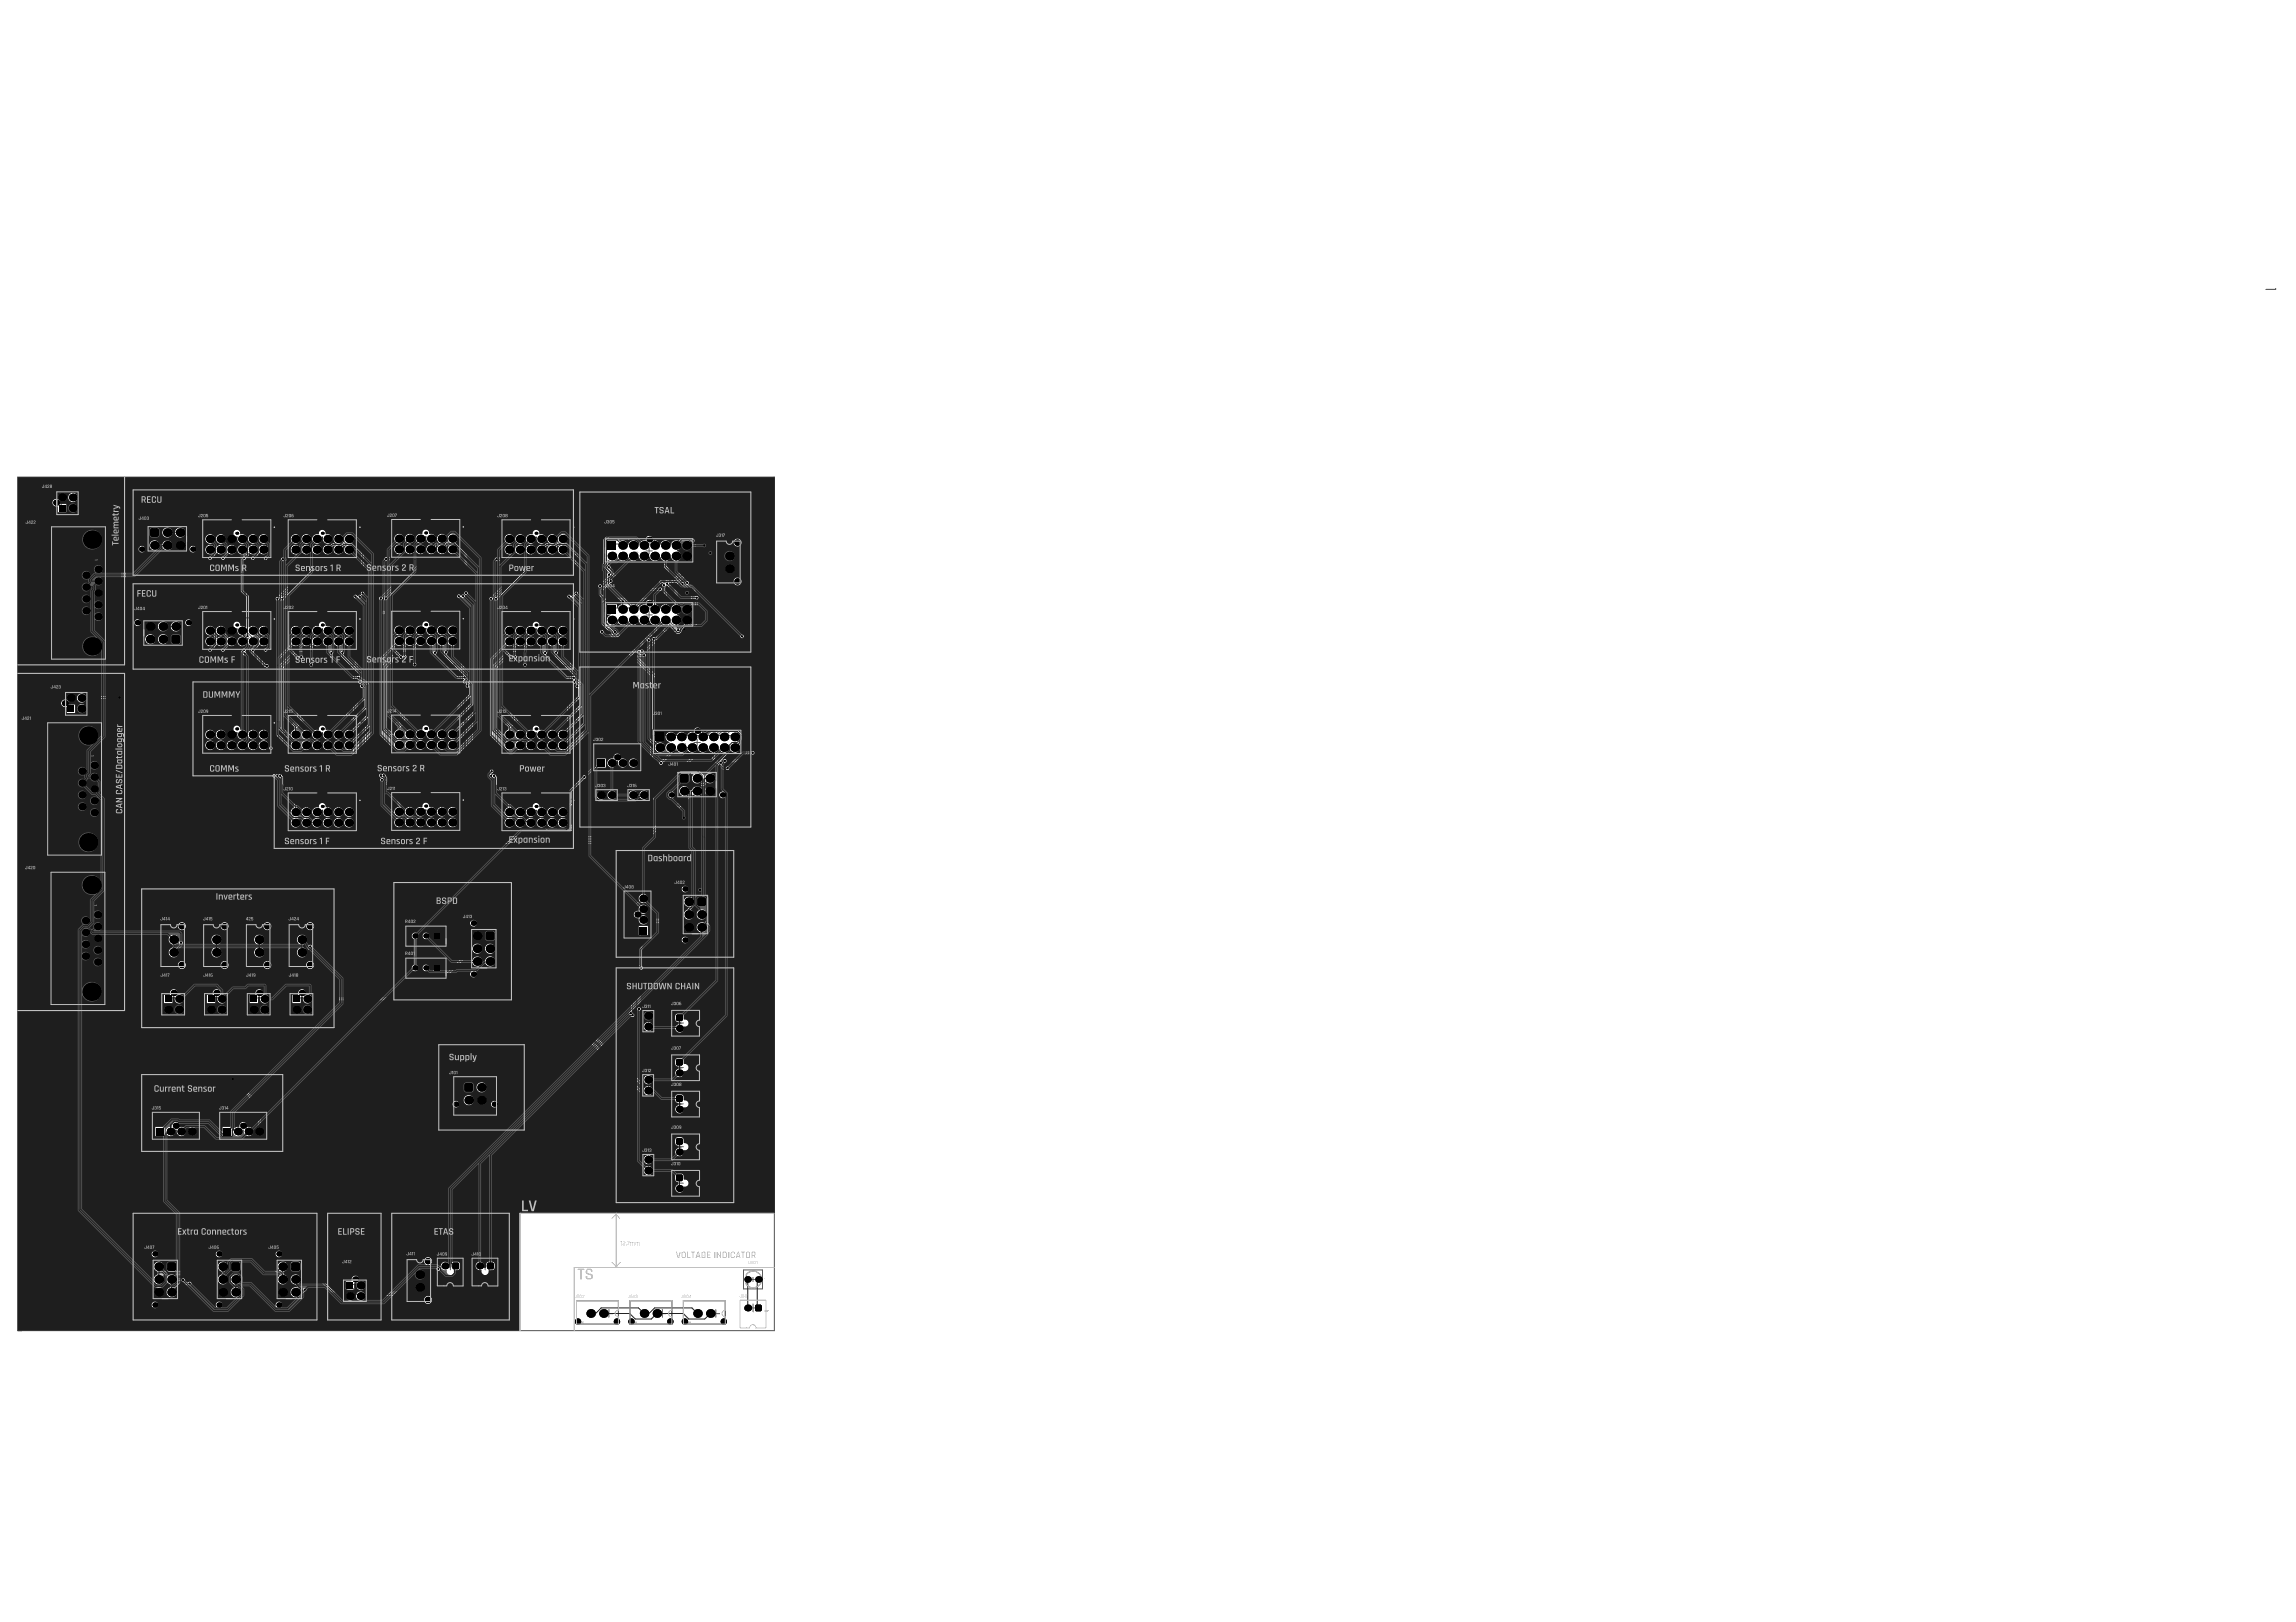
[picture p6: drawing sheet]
<svg xmlns="http://www.w3.org/2000/svg" width="297mm" height="210mm" viewBox="0 0 297 210" stroke-linecap="round" stroke-linejoin="round" font-family="sans-serif">
<g fill="none" stroke="#5a5a5a" stroke-width=".13">
<path d="M25.7 80h10.4v6.1h-10.4zM25.7 68.1h10.4v6.1h-10.4zM36.7 80h10.4v6.1h-10.4zM36.7 68.1h10.4v6.1h-10.4zM50.1 68h10.4v6.2h-10.4zM50.1 79.9h10.4v6.2h-10.4zM64.4 80h10.4v6.1h-10.4zM64.4 68.1h10.4v6.1h-10.4zM25.7 93.4h10.4v6.1h-10.4zM36.7 93.4h10.4v6.1h-10.4zM50.1 93.4h10.4v6.1h-10.4zM64.4 93.4h10.4v6.1h-10.4z"/>
<path d="M36.7 103.4h10.4v6.2h-10.4zM50.1 103.4h10.4v6.1h-10.4zM64.4 103.4h10.4v6.2h-10.4z"/>
</g>
<g fill="#5a5a5a">
<path d="M6 93.4h7.2v17.4h-7.2z"/>
<path d="M6.5 112.8h7.2v17.3h-7.2z"/>
<path d="M6.5 68.1h7.2v17.3h-7.2z"/>
</g>
<g fill="none" stroke="#5a5a5a" stroke-width=".13">
<path d="M3.4 68.2h10.2v17h-10.2zM6.7 68.2v17M26.2 79.1h8.8v4.9h-8.8zM26.2 67.3h8.8v4.8h-8.8zM37.3 79.1h8.8v4.9h-8.8zM37.3 67.3h8.8v4.8h-8.8zM50.7 67.2h8.8v4.9h-8.8zM50.7 79.1h8.8v4.8h-8.8zM64.9 79.1h8.9v4.9h-8.9zM64.9 67.3h8.9v4.8h-8.9zM2.8 93.6h10.3v17h-10.3zM6.2 93.6v17"/>
<path d="M26.2 92.6h8.8v4.8h-8.8zM37.3 92.6h8.8v4.8h-8.8zM50.7 92.5h8.8v4.9h-8.8zM64.9 92.6h8.9v4.8h-8.9zM3.3 112.9h10.2v17h-10.2zM6.6 112.9v17M37.3 102.6h8.8v4.8h-8.8zM50.7 102.6h8.8v4.8h-8.8zM64.9 102.6h8.9v4.8h-8.9zM96.2 164.3h2.4v2.5h-2.4zM97.1 165.6h.6M97.4 165.3v.5"/>
</g>
<g fill="#5a5a5a">
<path d="M11.8 97.8h.3v-.1v.1z"/>
<path d="M6.6 100.3h.1z"/>
<path d="M6.6 100.5h.1z"/>
<path d="M6.6 100.6h.1z"/>
<path d="M6.6 100.8h.1z"/>
<path d="M6.6 100.9l.1 .1z"/>
<path d="M6.6 101l.1 .1z"/>
<path d="M6.6 101.1l.1 .1z"/>
<path d="M6.6 101.2l.1 .1z"/>
<path d="M6.6 101.4a.05 .05 0 0 1 .1 0 .05 .05 0 0 1-.1 0z"/>
<path d="M6.6 101.5l.1 .1z"/>
<path d="M6.6 101.6h.1z"/>
<path d="M12.2 117.1h.3v.1z"/>
<path d="M7 119.6l.2 .1z"/>
<path d="M7 119.8l.2 .1z"/>
<path d="M7 119.9l.2 .1z"/>
<path d="M7 120.1l.2 .1z"/>
<path d="M7 120.2l.2 .1z"/>
<path d="M7 120.3l.2 .1z"/>
<path d="M7 120.4l.2 .1z"/>
<path d="M7 120.6h.2z"/>
<path d="M7 120.7a.05 .05 0 0 1 .1 0 .05 .05 0 0 1-.1 0z"/>
<path d="M7 120.8h.1z"/>
<path d="M7 120.8l.1 .1z"/>
<path d="M12.3 72.4h.3v.1z"/>
<path d="M7.1 74.9l.1 .1z"/>
<path d="M7.1 75.1l.1 .1z"/>
<path d="M7.1 75.2l.1 .1z"/>
<path d="M7.1 75.4l.1 .1z"/>
<path d="M7.1 75.5l.1 .1z"/>
<path d="M7.1 75.6l.1 .1z"/>
<path d="M7.1 75.7l.1 .1z"/>
<path d="M7.1 75.9h.1z"/>
<path d="M7.1 76.1l.1 .1z"/>
<path d="M10.5 105.4v.1h.2l-.1-.1zM10.4 105.3l.1 .2v-.2h.2v.2h-.3z"/>
<path d="M6.6 100.4h.1zM6.6 100.4h.1z"/>
<path d="M6.6 100.7h.1zM6.6 100.7l.1 .1z"/>
<path d="M6.6 101.4l.1 .1zM6.6 101.4l.1 .1z"/>
<path d="M11 124.7v.1h.1v-.1zM10.8 124.7l.1 .1v-.1h.2v.1l-.3 .1z"/>
<path d="M7.1 119.7v.1zM7 119.7l.2 .1z"/>
<path d="M7.1 120v.1zM7 120l.2 .1z"/>
<path d="M7 120.9l.2 .1zM7.1 120.9v.1z"/>
<path d="M11 80v.1h.2v-.1zM10.9 80v.1l.1-.1h.2v.2h-.3z"/>
<path d="M7.1 75l.1 .1zM7.1 75l.1 .1z"/>
<path d="M7.1 75.3l.1 .1zM7.1 75.3l.1 .1z"/>
<path d="M7.1 76h.1zM7.1 76a.05 .05 0 0 1 .1 0 .05 .05 0 0 1-.1 0z"/>
<path d="M7.1 76.1h.1zM7.1 76.1h.1z"/>
<path d="M7.1 76.2l.1 .1zM7.1 76.2l.1 .1z"/>
</g>
<g fill="none" stroke="#5a5a5a" stroke-width=".13">
<path d="M5.5 63.4h4.9v3.3h-4.9zM7.5 65.1h.8M7.9 64.7v.8M17.5 79.2h7.2v4.9h-7.2zM18 67.6h7.3v4.8h-7.3zM21.2 70h.9M21.6 69.6v.7M83.6 79.6h.8M83.6 71.3h.8M84 70.9v.8M84 79.2v.8M89.8 78.7h-11.6v2.4h11.6v-3.2h-11.6v3.2"/>
<path d="M89.8 70.4h-11.6v2.4h11.6v-3.2h-11.6v3.2M92.7 70h3.1v5.4h-3.1zM93.9 71.3h1M94.4 70.7v1.1M6.6 89.4h4.9v3.3h-4.9zM8.6 91h.9M9 90.6v.8M20.7 81.7h.8M21.1 81.3v.7M76.8 97.8h6.1v1.9h-6.1zM79.5 99.2h.8M79.9 98.8v.8"/>
<path d="M86.5 99.4h7.3v4.8h-7.3zM89.8 96.1h.8M90.2 95.7v.8M96 95.2h-11.6v2.4h11.6v-3.2h-11.6v3.2M20.8 119.7h3.1v5.4h-3.1zM26.3 119.7h3.1v5.4h-3.1zM31.9 119.7h3v5.4h-3zM37.4 119.7h3.1v5.4h-3.1zM52.5 119.7h5.3v2.7h-5.3zM59.9 119.1h4.9v7.3h-4.9zM77.1 102.2h2.8v1.4h-2.8zM78 102.9h1"/>
<path d="M78.5 102.4v1M81.2 102.2h2.8v1.4h-2.8zM82.1 102.9h1M82.3 115.3h1.9v6.1h-1.9zM82.6 102.4v1M83.3 118.3h.8M83.7 117.9v.9M87.3 114.7h4.8v7.3h-4.8zM89.4 118.3h.7M89.7 117.9v.9M89.8 101.8h.8M90.2 101.4v.7"/>
<path d="M20.8 126.7h3.3v4.9h-3.3zM22 120.9h1M22.1 129.1h.8M22.5 128.7v.8M22.5 120.4v1M26.3 126.7h3.3v4.9h-3.3zM27.5 120.9h1M27.6 129.1h.8M28 128.7v.8M28 120.4v1M31.9 126.7h3.3v4.9h-3.3zM33 120.9h1"/>
<path d="M33.1 129.1h.8M33.5 128.7v.8M33.6 120.4v1M37.4 126.7h3.3v4.9h-3.3zM38.6 120.9h1M38.6 129.1h.9M39.1 128.7v.8M39.1 120.4v1M52.5 123.9h5.3v2.7h-5.3zM58.1 139.9h6.7v3.9h-6.7v-3.8M62 122.8h.7M62.4 122.3v.9"/>
<path d="M83.1 139.1h1.5v2.7h-1.5zM83.2 130.8h1.4v2.7h-1.4zM83.4 132.1h1M83.9 131.6v1M83.9 140v1M87.4 132.4h1M87.4 138.2h1M87.9 131.9v1M87.9 137.7v1M19.7 145.5h6.1v1.9h-6.1zM22.3 146.9h.9M22.8 146.5v.8"/>
<path d="M28.4 145.5h6.1v1.9h-6.1zM31.1 146.9h.8M31.5 146.5v.8M61 142.4h.9M61.5 142v.7M83.2 149.4h1.4v2.8h-1.4zM83.3 140.5h1.1M83.4 150.8h1M83.9 150.3v1M87.4 153.1h1M87.4 142.9h1M87.4 148.4h1"/>
<path d="M87.9 142.4v1M87.9 147.9v1M87.9 152.6v1M18.7 161.9h4.9v7.3h-4.9zM20.8 165.6h.7M21.1 165.2v.8M27 161.9h4.9v7.3h-4.9zM29.1 165.6h.7M29.4 165.2v.8M34.8 161.9h4.8v7.3h-4.8zM36.8 165.6h.7M37.2 165.2v.8"/>
<path d="M44.3 163.8h3.3v4.9h-3.3zM45.6 166.2h.8M46 165.8v.8M52.7 163h3v5.4h-3zM53.8 164.2h1M54.3 163.7v1M57.8 163.8h1M58.3 163.3v1M62.3 163.8h1M62.8 163.3v1M74.6 168.3h5.4v3.1h-5.4zM78.3 170h1"/>
<path d="M78.8 169.5v1M81.5 168.3h5.4v3.1h-5.4zM85.2 170h1M85.7 169.5v1M88.4 168.3h5.4v3.1h-5.4zM92.1 170h1M92.6 169.5v1M96.5 165v1.2M96.9 169.3h1M97.4 168.8v1"/>
</g>
<g fill="#5a5a5a">
<path d="M88.2 151.1l.2 .1h-.2z"/>
<path d="M88.2 151.2l.1 .1v-.1v.2h-.1z"/>
<path d="M88.2 151.4h.1l.1 .1z"/>
<path d="M82.1 79.7v.1l-.1 .1z"/>
<path d="M82.1 79.7h.2v.1h-.2h.1z"/>
<path d="M64.7 164.1l.1 .1-.1-.1v.2z"/>
<path d="M64.4 164.1v.2z"/>
<path d="M23.5 124.7h.2v.1z"/>
<path d="M23.5 124.4h.2l-.2 .1z"/>
<path d="M23.2 167.8h.1v.1z"/>
<path d="M23.2 167.3l.1 .1-.1-.1v.1z"/>
<path d="M24.2 145.4h.1h-.1v.2z"/>
<path d="M24.1 145.4h.1h-.1v.2l-.1-.1z"/>
<path d="M24 145.4v.2z"/>
<path d="M23.8 145.4h.1l-.1 .1h.1v.1h-.1l.1-.1z"/>
<path d="M79.7 102.2l.1 .1v-.1l-.1 .2z"/>
<path d="M79.6 102.2h.1h-.1l.1 .2h-.1z"/>
<path d="M79.3 102.2h.1h-.1l.1 .2h-.1z"/>
<path d="M81.3 97.7l.1 .1-.1-.1v.2z"/>
<path d="M81.2 97.7h.1h-.1l.1 .2h-.1z"/>
<path d="M80.8 97.7h.2l-.1 .1 .1 .1h-.2l.1-.2z"/>
<path d="M92.4 100h.1h-.1v.2z"/>
<path d="M92 100v.2z"/>
<path d="M88.3 96.2v.1h-.1z"/>
<path d="M88.4 96.2h.1v.1h-.1h.1v-.1z"/>
<path d="M88.7 96.2h.1v.1z"/>
<path d="M83.9 102.2h.1v.1l-.1-.1v.2z"/>
<path d="M83.7 102.2h.1v.2h-.1z"/>
<path d="M83.6 102.2l.1 .2z"/>
<path d="M64 125h.1l.1 .1z"/>
<path d="M64 124.7h.2l-.2 .1z"/>
<path d="M64 124.6h.1l.1 .1-.2-.1v.1z"/>
<path d="M99.3 169.6h.2h-.1v.1z"/>
<path d="M99.2 169.6h.1h-.1l.1 .1h-.1h.1z"/>
<path d="M98.9 169.5l.1 .2z"/>
<path d="M75 171v.2h-.1z"/>
<path d="M75 171h.2l-.1 .1 .1 .1h-.1v-.1h-.1z"/>
<path d="M75.4 171.1h.1l-.1 .1h.1h-.1v-.1z"/>
<path d="M81.9 171v.2h-.1z"/>
<path d="M82 171h.1l-.1 .1h.1l-.1 .1h.1z"/>
<path d="M82.3 171h.1l-.1 .2 .1-.1z"/>
<path d="M88.8 171v.2z"/>
<path d="M88.9 171h.1l-.1 .1h.1l-.1 .1z"/>
<path d="M91.3 120.5l.2 .1v.1z"/>
<path d="M91.3 120.1l.2 .1v-.1v.1l-.1-.1v.1z"/>
<path d="M82.1 116.8l.2 .1h-.1z"/>
<path d="M82.1 117.3h.2v.1h-.1z"/>
<path d="M83.2 149.4l.2 .1h-.2z"/>
<path d="M83.2 149.6l.1 .1v-.1l.1 .1h-.2z"/>
<path d="M83.2 149.8l.1-.1 .1 .1z"/>
<path d="M83.2 149.8v.1l.2-.1v.1h-.2z"/>
<path d="M9.2 66.5h.2v.1z"/>
<path d="M9.2 66.2l.2 .1v-.1v.1l-.1-.1-.1 .1z"/>
<path d="M32.9 145.4h.1h-.1v.2z"/>
<path d="M32.8 145.4h.1h-.1v.2v-.1z"/>
<path d="M32.7 145.4v.2z"/>
<path d="M10.3 92.5h.2v.1v-.1z"/>
<path d="M10.4 92.2l.1 .1v-.1v.1l-.1-.1v.1z"/>
<path d="M10.3 92h.2v.1l-.1-.1v.1z"/>
<path d="M82.1 71.4v.1l-.1 .1z"/>
<path d="M82.1 71.4h.2l-.1 .2-.1-.1h.1v-.1z"/>
<path d="M82.5 71.4h.1h-.1l.1 .2-.1-.1h.1z"/>
<path d="M95.4 75h.2v.1z"/>
<path d="M95.4 74.9h.2v.1l-.1-.1-.1 .1z"/>
<path d="M95.4 74.8h.2z"/>
<path d="M95.4 74.6l.2 .1h-.2z"/>
<path d="M63.7 140.6h.1h-.1v.1z"/>
<path d="M63.6 140.6v.1z"/>
<path d="M63.3 140.6v.1z"/>
<path d="M40.1 124.7h.2v.1z"/>
<path d="M40.1 124.3l.2 .1v-.1v.2l-.1-.1-.1 .1z"/>
<path d="M34.6 124.5l.1 .1 .1-.1v.1l-.1-.1-.1 .1z"/>
<path d="M34.6 124.3v.1l.2-.1v.2l-.1-.1-.1 .1z"/>
<path d="M37.6 130.5v.1h-.1z"/>
<path d="M37.8 130.5h.1v.1z"/>
<path d="M32 130.5l.1 .1h-.1z"/>
<path d="M32.3 130.5v.1z"/>
<path d="M83.2 130.8l.2 .1h-.2z"/>
<path d="M83.2 130.9l.1 .1v-.1l.1 .1-.2 .1z"/>
<path d="M83.2 131.1h.1l.1 .1z"/>
<path d="M83.2 131.2h.1l.1 .1z"/>
<path d="M88.2 140.8l.2 .1h-.2z"/>
<path d="M88.2 141v.1h.1v-.1l.1 .1h-.2z"/>
<path d="M88.2 130.4l.2 .1h-.2z"/>
<path d="M88.2 130.5v.1h.1v-.1l.1 .1h-.2z"/>
<path d="M88.2 130.9l.1-.1 .1 .1h-.1l-.1 .1z"/>
<path d="M84.4 141.7h.1l.1 .1z"/>
<path d="M84.4 141.6h.1l.1 .1-.2-.1v.1z"/>
<path d="M84.4 141.5h.2h-.2z"/>
<path d="M84.4 141.3l.1 .1 .1-.1v.1l-.2-.1v.1z"/>
<path d="M88.2 146.4l.2 .1h-.2z"/>
<path d="M88.2 146.5v.1h.1v-.1l.1 .1h-.2z"/>
<path d="M88.2 146.9l.1-.1 .1 .1-.2 .1z"/>
<path d="M88.2 136.1l.2 .1h-.2z"/>
<path d="M88.2 136.3v.1h.1v-.1l.1 .1h-.2z"/>
<path d="M88.2 136.6l.1 .1 .1-.1v.1z"/>
<path d="M60.2 164.1l.1 .1-.1-.1v.2z"/>
<path d="M55.4 168h.1l.1 .1z"/>
<path d="M55.4 167.7l.2 .1h-.2z"/>
<path d="M55.4 167.6l.2 .1h-.2z"/>
<path d="M44.5 167.5v.2h-.1z"/>
<path d="M44.7 167.5h.1v.2z"/>
<path d="M44.8 167.5h.1l-.1 .2h.1h-.1l.1-.1z"/>
<path d="M23.8 68.2h.2h-.1v.2z"/>
<path d="M23.4 68.2h.1h-.1l.1 .2-.1-.1z"/>
<path d="M29.1 124.7h.1v.1z"/>
<path d="M29.1 124.4h.1l-.1 .1z"/>
<path d="M29.1 124.2v.1l.1-.1v.1h-.1v.1z"/>
<path d="M54.7 120.2l.2 .1v-.1v.1l-.1-.1-.1 .1z"/>
<path d="M54.7 124.4l.2-.1v.1z"/>
<path d="M18.9 83.3v.2h-.1z"/>
<path d="M26.5 130.5v.1h-.1z"/>
<path d="M26.7 130.5h.1v.1z"/>
<path d="M38.8 167.8h.2v.1z"/>
<path d="M38.8 167.3l.1 .1 .1-.1v.1l-.1-.1-.1 .1z"/>
<path d="M21 130.5v.1h-.1z"/>
<path d="M21.2 130.5h.1v.1z"/>
<path d="M21.3 130.5h.1l-.1 .1 .1-.1z"/>
<path d="M31.1 167.8h.1v.1z"/>
<path d="M88.2 151.5l.1 .1zM88.2 151.5h.1l.1 .1h-.2z"/>
<path d="M82.3 79.7l.1 .1v-.1zM82.3 79.7h.1v.2l-.1-.1z"/>
<path d="M82.5 79.7v.1zM82.5 79.7l.1 .2-.1-.1z"/>
<path d="M64.6 164.2v.1zM64.5 164.1h.1v.2z"/>
<path d="M64.3 164.1v.2l.1-.2zM64.3 164.1h.1v.2h-.1z"/>
<path d="M23.5 124.5l.2 .1zM23.5 124.5h.2v.1z"/>
<path d="M23.5 124.3h.2zM23.5 124.3h.2l-.1 .1z"/>
<path d="M23.2 167.7h.1zM23.2 167.6l.1 .1z"/>
<path d="M23.2 167.5h.1zM23.2 167.5l.1-.1v.1l-.1 .1z"/>
<path d="M79.4 102.2l.1 .2zM79.4 102.2h.1v.2h-.1z"/>
<path d="M81 97.7l.1 .2zM81 97.7h.1v.2h-.1z"/>
<path d="M92.2 100v.1zM92.2 100h.1v.2z"/>
<path d="M92.1 100v.1zM92.1 100h.1v.2l-.1-.1z"/>
<path d="M88.6 96.2v.1zM88.5 96.2h.2l-.1 .1h-.1z"/>
<path d="M83.5 102.2l.1 .1zM83.5 102.2h.1v.2h-.1l.1-.1z"/>
<path d="M64 124.9h.1zM64 124.8l.2 .1h-.1z"/>
<path d="M99.1 169.6v.1zM99 169.6l.1-.1v.2h-.1z"/>
<path d="M75.2 171.1l.1 .1v-.1zM75.2 171h.1v.2h-.1z"/>
<path d="M82.1 171.1l.1 .1v-.1zM82.1 171.1l.1-.1v.2h-.1z"/>
<path d="M89.1 171.1v.1zM89 171h.1v.2z"/>
<path d="M89.3 171.1l-.1 .1zM89.2 171l.1 .2h-.1z"/>
<path d="M91.4 120.4l.1 .1zM91.3 120.4h.2v.1z"/>
<path d="M91.4 120.3h.1zM91.3 120.3l.2-.1v.1l-.1 .1z"/>
<path d="M82.2 117h.1zM82.2 116.9l.1 .1h-.2z"/>
<path d="M82.2 117.1l.1 .1zM82.1 117.1h.2v.1h-.1z"/>
<path d="M9.2 66.4l.1 .1zM9.2 66.4h.2l-.1 .1z"/>
<path d="M9.2 66.1a.05 .05 0 0 0 .1 0 .05 .05 0 0 0-.1 0zM9.3 66.1a.05 .05 0 0 0 .1 0 .05 .05 0 0 0-.1 0zM9.2 66.1l.2-.1v.2h-.2z"/>
<path d="M32.5 145.4v.1zM32.5 145.4h.1v.2z"/>
<path d="M10.4 92.4h.1zM10.3 92.3l.2 .1z"/>
<path d="M82.3 71.4l.1 .1zM82.3 71.4h.1v.2l-.1-.1z"/>
<path d="M63.4 140.6l.1 .1zM63.4 140.6h.1v.1h-.1z"/>
<path d="M40.1 124.5l.1 .1zM40.1 124.5h.2v.1z"/>
<path d="M40.1 124.2l.1 .1zM40.1 124.2h.2l-.1 .1z"/>
<path d="M34.6 124.7l.1 .1zM34.6 124.7l.1-.1v.2z"/>
<path d="M37.7 130.5v.1zM37.7 130.5v.1h-.1z"/>
<path d="M37.9 130.5h.1zM37.9 130.6h.1zM37.9 130.5a.09 .09 0 0 1 .1 0 .09 .09 0 0 1-.1 0z"/>
<path d="M32.2 130.5l-.1 .1zM32.2 130.5v.1h-.1z"/>
<path d="M32.4 130.5h.1zM32.4 130.5h.1v.1h-.1h.1z"/>
<path d="M88.2 141.2h.1zM88.2 141.1h.1l.1 .1-.2 .1z"/>
<path d="M88.3 141.3v.1zM88.2 141.3v.1zM88.2 141.3h.1l.1 .1h-.2z"/>
<path d="M88.2 130.7l.1 .1zM88.2 130.7h.1l.1 .1h-.2z"/>
<path d="M88.2 146.7l.1 .1zM88.2 146.7h.1l.1 .1h-.2z"/>
<path d="M88.2 136.5h.1zM88.2 136.4h.1l.1 .1-.2 .1z"/>
<path d="M60.1 164.2v.1zM60 164.1h.2l-.1 .2z"/>
<path d="M59.9 164.1v.2l.1-.2zM59.9 164.1h.1v.2h-.1z"/>
<path d="M59.7 164.2l.1 .1zM59.7 164.1h.1h-.1l.1 .2h-.1z"/>
<path d="M55.4 167.9h.1zM55.4 167.9h.2l-.1 .1z"/>
<path d="M44.6 167.5v.2zM44.6 167.5l.1 .2h-.2z"/>
<path d="M23.7 68.2v.1l.1-.1zM23.7 68.2h.1l-.1 .2z"/>
<path d="M23.5 68.2l.1 .1zM23.5 68.2h.1v.2l-.1-.1z"/>
<path d="M29.1 124.5l.1 .1zM29.1 124.5h.1v.1z"/>
<path d="M54.8 119.7l.1 .1zM54.7 119.7h.2v.1l-.2 .1 .1-.1z"/>
<path d="M54.8 119.9l.1 .1zM54.8 119.9l.1 .1h-.1z"/>
<path d="M54.8 120.1h.1zM54.7 120.1l.2-.1v.1l-.2 .1z"/>
<path d="M54.8 123.9l.1 .1zM54.7 123.9h.2v.1h-.2l.1-.1z"/>
<path d="M54.8 124.1h.1zM54.8 124l.1 .1-.1 .1z"/>
<path d="M54.8 124.2l.1 .1zM54.7 124.2h.2v.1h-.2z"/>
<path d="M19 83.3l-.1 .1zM19 83.3v.2h-.1z"/>
<path d="M19.1 83.3l.1 .2zM19.1 83.3h.1v.2h-.1z"/>
<path d="M19.3 83.3v.1zM19.3 83.3l.1 .2h-.2z"/>
<path d="M26.7 130.5l-.1 .1zM26.6 130.5l.1 .1h-.1z"/>
<path d="M26.9 130.5v.1zM26.8 130.5h.1h.1l-.1 .1h-.1z"/>
<path d="M38.8 167.7h.1zM38.8 167.6l.2 .1h-.1z"/>
<path d="M38.8 167.5h.2zM38.8 167.5l.2-.1v.1l-.2 .1z"/>
<path d="M21.1 130.5v.1zM21.1 130.5l.1 .1h-.2z"/>
<path d="M31.1 167.7h.1zM31.1 167.6l.2 .1h-.1z"/>
<path d="M31.1 167.5h.1zM31.1 167.5l.1-.1 .1 .1-.2 .1z"/>
<path d="M31.2 167.3v.1zM31.1 167.3v.1l.1-.1 .1 .1h-.2z"/>
</g>
<path d="M96.5 165a1.08 1.08 0 0 1 1.6-.2 1.08 1.08 0 0 1 0 1.6 1.08 1.08 0 0 1-1.6-.2" fill="none" stroke="#5a5a5a" stroke-width=".13"/>
<path d="M294.4 37.3v.2h-1.3M2.3 61.7v110.5h97.9v-110.5h-97.8" fill="none" stroke="#5a5a5a" stroke-width=".14"/>
<g fill="#5a5a5a">
<path d="M87.9 70h1.2l.3 .3v1.2h-.1a.66 .66 0 0 0-.7-.2 .66 .66 0 0 0-.4 .5l-.6-.6a.66 .66 0 0 0 .5-.4 .66 .66 0 0 0-.2-.7z"/>
<path d="M85.3 72.1h.1a.67 .67 0 0 0 .7 .5 .67 .67 0 0 0 .6-.5h.1a.67 .67 0 0 0 .7 .5 .67 .67 0 0 0 .6-.5h.1a.66 .66 0 0 0 .4 .5 .66 .66 0 0 0 .7-.2l.1 .2-2.8 2.8h-.1v-1.9l-1.2-1.2z"/>
<path d="M86.7 80.4h.1a.67 .67 0 0 0 .7 .5 .67 .67 0 0 0 .6-.5l.4 .4-.1 .5h-.1l-.3-.2h-.8l-.6-.5z"/>
<path d="M86.2 76.2l3.4-3.2v.2l-2.3 2.3v2.7l-.4 .3-.1 .2-.3-.4-.3-.1z"/>
<path d="M84 72.1a.66 .66 0 0 0 1 .4l1.1 1.1v1.8l-.1 .1-2.5-2.4v-.5l.3-.2z"/>
<path d="M80.9 77.7h2.7l.1 .1-.2 .4-.5 .1-.4-.4h-1.7z"/>
<path d="M85.3 80.4h.1a.66 .66 0 0 0 1 .4l.6 .6h.5v.3h-1.1l-1.1-1.1z"/>
<path d="M92.9 95l.8-.8h1.9l1 1v2.2l-.9 .9h-1.8v-.1l.3-.3h1l.7-.8v-2.1l-.5-.5h-1.1l-.3 .3a.66 .66 0 0 0-1 .4z"/>
<path d="M84.5 87.5l6.2 6.2v.8a.5 .5 0 0 0-.6-.3 .5 .5 0 0 0-.4 .5h-.4l-.5 .5a.67 .67 0 0 0-.6-.5 .67 .67 0 0 0-.7 .5h-.1a.66 .66 0 0 0-.6-.5 .66 .66 0 0 0-.7 .5h-.1v-.5h-1.3v1.3h.5v.1a.67 .67 0 0 0-.3 1.1 .67 .67 0 0 0 1.1-.3l.6 .6-1.1 1a.24 .24 0 0 0-.2 .3 .24 .24 0 0 0 .2 .2 .24 .24 0 0 0 .3-.2l1.1-1.2v-.2l.3-.1 .3-.4a.67 .67 0 0 0 .7 .5 .67 .67 0 0 0 .6-.5h.1a.67 .67 0 0 0 .6 .5 .67 .67 0 0 0 .7-.5l.1 .2-2 2h-2.9l-.9-1z"/>
<path d="M93 96.9a.67 .67 0 0 0 .7 .5 .67 .67 0 0 0 .6-.5l.4 .4 .4 .2h-1l-1.1 1.1-.5-.5v-.7l.3-.2z"/>
<path d="M81.2 80.4l.3 .4 .3 .1 1.9 1.9a.24 .24 0 0 0 .2 .3 .24 .24 0 0 0 .3-.3 .24 .24 0 0 0-.3-.2l-1.7-1.7 .4-.5 .3 .4 .2 .1 .1 .7 1.3 1.4-1.3 1.2v-1.5l-2.1-2.1z"/>
<path d="M79.1 80.9l.5-.1 .3-.4a.66 .66 0 0 0 1 .4l2 2-.1 1.3a.33 .33 0 0 0-.4 .2l-2.6-2.5-.1-.2-.6-.6z"/>
<path d="M84 80.4l.3 .4 .4 .1-.1 1.6-1.1-1.1v-.5l.3-.3z"/>
<path d="M78.7 69.6l.2-.1h4.7l-.1 .4a.77 .77 0 0 0-.8 .6h-.1a.66 .66 0 0 0-1-.5l-.4-.3z"/>
<path d="M56.6 71.6l.6 .1 .5-.2-.1 3.7-1-1z"/>
<path d="M70.9 71.6l.6 .2 .4-.2v3.6l-1-1z"/>
<path d="M43.3 71.6a.91 .91 0 0 0 1 0v3.5l-.1 .1-.9-1z"/>
<path d="M31.5 72.6l.4-.2v8.8h-.1l-.3-.2z"/>
<path d="M28.7 72.6l.4-.2v8.8h-.1l-.3-.2z"/>
<path d="M28 82.1a.91 .91 0 0 0 1.1 0v.3l.3 .3-.1 .2 .1 .4-.3 .3v.3a.29 .29 0 0 0-.5 .2l-.2 .3v10.1l-.3 .1h-.1v-10.8a.48 .48 0 0 1 .6-.2 .63 .63 0 0 0 .6-.8 .63 .63 0 0 0-.9-.3l-.3-.2z"/>
<path d="M17.8 80.1l.1-.1h1.2l.4 .3-.1 .1a.67 .67 0 0 0-.6 1 .67 .67 0 0 0 1.2 .1l.6 .7a.84 .84 0 0 0 .1 1.1l.3 .1 .1 .1h-.6l-.5-.4a.67 .67 0 0 0-.5-1 .67 .67 0 0 0-.7 .7 .67 .67 0 0 0 1 .5l.6 .6h.8l.2 .2v8.4l16.1 16.1h-.1h-.3l-.2 .2h-3.2l-16.2-16.2v-11.6a.49 .49 0 0 0 .7-.3 .49 .49 0 0 0-.4-.6z"/>
<path d="M65.5 123.5h.5l17.3 17.4v.3l-.1 .1-17.7-17.7z"/>
<path d="M28.7 84.5l.4-.2v10.3h-.1l-.3-.1z"/>
<path d="M26.7 82.1a.91 .91 0 0 0 1 0v.3l.3 .3-.1 .2 .1 .4-.3 .4v10.9h-.1l-.3-.1v-10.2a.24 .24 0 0 0 0-.4 .24 .24 0 0 0-.3 0 .24 .24 0 0 0 0 .4v10.2l-.3 .1v-10.8a.48 .48 0 0 1 .6-.2 .63 .63 0 0 0 .5-.8 .63 .63 0 0 0-.9-.3l-.2-.2z"/>
<path d="M34.3 92.9l.4 .4v1.4l-.1 .1-.3-.3z"/>
<path d="M84.6 102.9l2.8-2.8h1.7v1l.6 .6h.2l-.3 .4a.21 .21 0 0 1-.2 .2 .21 .21 0 0 1-.3-.2 .67 .67 0 0 0-1.1-.1 .67 .67 0 0 0 .5 1l.1 .1-5.6 5.5h-3.5l5-5.1zM86.4 102.9a.45 .45 0 0 0 .9 0 .45 .45 0 0 0-.9 0z"/>
<path d="M2.3 61.8h97.9v95.2h-33v15.2h-64.9zM7.6 64l-.2 .3 .1 .2a.61 .61 0 0 0-.7 .6 .61 .61 0 0 0 .7 .5v.7h1.1v-1.1h-.8v-.2a.63 .63 0 0 0 .8-.3 .63 .63 0 0 0-.2-.8 .63 .63 0 0 0-.8 .1zM8.8 64.4a.61 .61 0 0 0 1.2 0 .61 .61 0 0 0-1.2 0zM15.8 70.7l-.1 19.4-.3-.1-4 .1-.2 .1a.66 .66 0 0 0-.6-.5 .66 .66 0 0 0-.6 .5l-.2-.1a.61 .61 0 0 0-.8-.4 .61 .61 0 0 0-.4 .8 .61 .61 0 0 0-.7 .6 .61 .61 0 0 0 .7 .4v.8h1.1v-1.1h-.8v-.3a1.04 1.04 0 0 0 .8-.2l.5 .5h.6l.5-.5 .1-.3 4.1 .1 .2-.1v11.2l-.1 .1-.2 .2h-2.7a.57 .57 0 0 0-.8-.3 .57 .57 0 0 0 0 1 .57 .57 0 0 0 .8-.3h2.8l.2-.1v15.3l-2.4 2.4a.59 .59 0 0 0-.8-.6 .59 .59 0 0 0-.4 .9l-.2 .3h-.3a.57 .57 0 0 0-.9-.3 .57 .57 0 0 0 .1 .9 .57 .57 0 0 0 .8-.3l.6 .2a.58 .58 0 0 0 0 .8 .58 .58 0 0 0 .8 .1 .58 .58 0 0 0 .1-.8l-.1-.2 3.3-3.3v-15.3l.1-.2v-.5l-.1-.1v-30.6l2.9-2.9h3v.4l-.1 .1a.67 .67 0 0 0-1 .1 .67 .67 0 0 0 .3 .9 .67 .67 0 0 0 .9-.4l.2-.1 .2 .1a.67 .67 0 0 0 .9 .4 .67 .67 0 0 0 .2-.9 .67 .67 0 0 0-1-.1v-.1l-.1-.6-.2-.3h-3.5zM53.9 69.3a.65 .65 0 0 0 .5 1 .65 .65 0 0 0 .6-.9h.1a.68 .68 0 0 0 .2 .7 .68 .68 0 0 0 .8 .2l.2 .2-.1 .2a.63 .63 0 0 0-.9-.1 .63 .63 0 0 0 0 .9 .63 .63 0 0 0 .9 0h.1v2.8l2.8 2.9a.28 .28 0 0 0 .3 .2 .28 .28 0 0 0 .3-.2 .24 .24 0 0 0 .2 .2 .24 .24 0 0 0 .2-.2 .24 .24 0 0 0-.2-.3l-1.9-1.9v-3.4l.1-.1a.63 .63 0 0 0 .9 0 .63 .63 0 0 0 0-.9 .63 .63 0 0 0-.9 0l-.1-.3-.3-.3a.63 .63 0 0 0-.4-.9 .63 .63 0 0 0-.8 .7 .63 .63 0 0 0 1 .5l.2 .2v.1l-.6-.1-.4 .1-.1-.3-.3-.3a.63 .63 0 0 0 0-.7 .63 .63 0 0 0-.7-.2 .48 .48 0 0 0-.3-.5 .48 .48 0 0 0-.6 .2l-.1 .3h-.5zM78.1 69.7v3.6l.7 .8a.41 .41 0 0 0-.2 .5l-1 1a.24 .24 0 0 0-.2 .3 .24 .24 0 0 0 .2 .2 .24 .24 0 0 0 .3-.2l1-1.1v-.2l.2-.2 2 2h4.1a.24 .24 0 0 0 .4 0 .24 .24 0 0 0 0-.3 .24 .24 0 0 0-.4 0h-3.9l-2.4-2.4a.28 .28 0 0 0 .1-.3 .28 .28 0 0 0-.2-.2l-.2-.2v-.6l.2 .1a.67 .67 0 0 0 1-.4l.1 .1a.67 .67 0 0 0 .7 .4 .67 .67 0 0 0 .6-.5l.1 .1a.67 .67 0 0 0 .7 .4 .67 .67 0 0 0 .6-.5l.3 .4 .2 .1 .1 .7 2.6 2.6 .2 .1-.1 .2v2l-.4 .3-.1 .2-.3-.4-.2-.1-.1-.3-.6-.5h-5.7l-.5 .4v-1.3l1.1-1.1a.24 .24 0 0 0 .2-.2 .24 .24 0 0 0-.3-.2 .24 .24 0 0 0-.2 .2l-1.2 1.2v5.3a.24 .24 0 0 0 .2 .3 .24 .24 0 0 0 .3-.2 .24 .24 0 0 0-.1-.3v-.2l6.1 6.1 .1 10.9 1.1 1.1h3.1l2.2-2.1 .2 .1h.4l.4-.5 .2 .3 .3 .2 .1 .9 1.2 1.2 .6 .1a.24 .24 0 0 0 .3 0 .24 .24 0 0 0 0-.3 .24 .24 0 0 0-.3 0h-.4l-.2-.3 .1-.4 .2 .1 2.1-.1 1.1-1v-2.5l-1.3-1.2h-2l-1 .9a.66 .66 0 0 0-1 .4l-.3-.4-.2-.1-.1-1.2-8.4-8.5h.6a.26 .26 0 0 0 .4-.1 .26 .26 0 0 0-.2-.4l1.6-1.5v-2.1h.1l1.1 1.1h1.6l.4 .3h.6l.6-.4v-.4l.9-.9v-3.1a.28 .28 0 0 0 0-.4 .28 .28 0 0 0-.3 0l-.1-.9-.8-.8a.24 .24 0 0 0-.2-.2 .24 .24 0 0 0-.2 .2 .24 .24 0 0 0 .2 .3l.7 .7v.1l-1.1-1a.24 .24 0 0 0-.2-.2 .24 .24 0 0 0-.2 .2 .24 .24 0 0 0 .2 .3l1.1 1.1v2.9l-.2-.1a.67 .67 0 0 0-1 .4l-.3-.4-.3-.1 .1-.1a.66 .66 0 0 0 .4-.7 .66 .66 0 0 0-.5-.6v-2.6l2.3-2.3v-3.2a.31 .31 0 0 0-.2-.4 .31 .31 0 0 0-.3 .2l-.3-.2h-2.3l-.4 .3-.2-.1-.4 .1-.5 .5-.1-.3-.3-.3-.1-.3-.6-.5h-5.4zM68.2 69.4a.65 .65 0 0 0 .4 1 .65 .65 0 0 0 .7-1h.1a.68 .68 0 0 0 .2 .8 .68 .68 0 0 0 .7 .1l.3 .2-.1 .2a.63 .63 0 0 0-.9 0 .63 .63 0 0 0 0 .9 .63 .63 0 0 0 .9 0h.1v2.8l2.8 2.8a.28 .28 0 0 0 .3 .2 .28 .28 0 0 0 .2-.2 .24 .24 0 0 0 .3 .3 .24 .24 0 0 0 .2-.3 .24 .24 0 0 0-.2-.2l-1.9-1.9v-3.5h.1a.63 .63 0 0 0 .9 0 .63 .63 0 0 0 0-.9 .63 .63 0 0 0-.9 0l-.1-.3-.3-.3a.63 .63 0 0 0-.5-1 .63 .63 0 0 0-.7 .8 .63 .63 0 0 0 .9 .4l.2 .2v.2l-.6-.2-.3 .2-.1-.3-.3-.3a.63 .63 0 0 0-.1-.8 .63 .63 0 0 0-.7-.1 .48 .48 0 0 0-.3-.6 .48 .48 0 0 0-.6 .2v.4h-.5zM40.5 69.4a.65 .65 0 0 0 .5 1 .65 .65 0 0 0 .6-1h.2a.68 .68 0 0 0 .1 .8 .68 .68 0 0 0 .8 .1l.2 .2-.1 .2a.63 .63 0 0 0-.9 0 .63 .63 0 0 0 0 .9 .63 .63 0 0 0 .9 0h.1v2.8l2.8 2.8a.28 .28 0 0 0 .3 .2 .28 .28 0 0 0 .3-.2 .24 .24 0 0 0 .2 .2 .24 .24 0 0 0 .3-.2 .24 .24 0 0 0-.3-.2l-1.9-1.9v-3.5a.76 .76 0 0 0 1.1-.1 .63 .63 0 0 0-.1-.8 .63 .63 0 0 0-.9 0l-.1-.3-.3-.3a.63 .63 0 0 0-.4-1 .63 .63 0 0 0-.8 .8 .63 .63 0 0 0 1 .4l.2 .2-.1 .2a.76 .76 0 0 0-.9 0l-.1-.3-.3-.3a.63 .63 0 0 0 0-.8 .63 .63 0 0 0-.7-.1 .48 .48 0 0 0-.3-.6 .48 .48 0 0 0-.6 .2l-.1 .4h-.4zM29.4 69.4a.65 .65 0 0 0 .5 1 .65 .65 0 0 0 .7-1h.1a.65 .65 0 0 0 .3 .9 .65 .65 0 0 0 .9-.3 .65 .65 0 0 0-.3-.8h-.5a.48 .48 0 0 0-.3-.6 .48 .48 0 0 0-.6 .2l-.1 .4h-.4zM52.4 69.7a.63 .63 0 0 0 1.2 0 .63 .63 0 0 0-1.2 0zM51 69.7a.65 .65 0 0 0 1.3 0 .65 .65 0 0 0-1.3 0zM66.6 69.7a.65 .65 0 0 0 1.3 0 .65 .65 0 0 0-1.3 0zM65.3 69.7a.63 .63 0 0 0 1.2 0 .63 .63 0 0 0-1.2 0zM39 69.7a.65 .65 0 0 0 1.3 0 .65 .65 0 0 0-1.3 0zM37.6 69.7a.65 .65 0 0 0 1.3 0 .65 .65 0 0 0-1.3 0zM33.5 69.7a.63 .63 0 0 0 1.2 0 .63 .63 0 0 0-1.2 0zM32.1 69.7a.63 .63 0 0 0 1.2 0 .63 .63 0 0 0-1.2 0zM27.9 69.7a.65 .65 0 0 0 1.3 0 .65 .65 0 0 0-1.3 0zM26.5 69.7a.65 .65 0 0 0 1.3 0 .65 .65 0 0 0-1.3 0zM94.9 70.2a.55 .55 0 0 0 1.1 0 .55 .55 0 0 0-1.1 0zM10.6 69.8a1.3 1.3 0 0 0 2.6 0 1.3 1.3 0 0 0-2.6 0zM22.6 70.6a.7 .7 0 0 0 1.4 0 .7 .7 0 0 0-1.4 0zM21 70.6a.67 .67 0 0 0 1.3 0 .67 .67 0 0 0-1.3 0zM19.3 70.6a.7 .7 0 0 0 1.4 0 .7 .7 0 0 0-1.4 0zM24.5 71.1a.45 .45 0 0 0 .9 0 .45 .45 0 0 0-.9 0zM17.9 71.1a.45 .45 0 0 0 .9 0 .45 .45 0 0 0-.9 0zM51.1 70.7l-.1 .3 .1 .4-.8 .8h-.2a.24 .24 0 0 0-.3 0 .24 .24 0 0 0 0 .3 .24 .24 0 0 0 .3 0h.4l.8-.9a.63 .63 0 0 0 .9-.2 .63 .63 0 0 0-.2-.8 .63 .63 0 0 0-.9 .1zM65.4 70.7l-.1 .3v.4l-.7 .8h-.2a.24 .24 0 0 0-.3 0 .24 .24 0 0 0 0 .3 .24 .24 0 0 0 .3 0h.4l.8-.8a.63 .63 0 0 0 .8-.2 .63 .63 0 0 0-.1-.9 .63 .63 0 0 0-.9 .1zM37.7 70.7l-.1 .3 .1 .4-.8 .8h-.2a.24 .24 0 0 0-.3 0 .24 .24 0 0 0 0 .3 .24 .24 0 0 0 .3 0h.4l.8-.8a.63 .63 0 0 0 .9-.2 .63 .63 0 0 0-.2-.9 .63 .63 0 0 0-.9 .1zM26.7 70.7l-.2 .3 .1 .4-.3 .4v10.5l.3 .4-.1 .2 .1 .4-.3 .4v12.1l.3 .3a.63 .63 0 0 0 .5 1 .63 .63 0 0 0 .7-.8 .63 .63 0 0 0-.9-.4l-.2-.2v-.2a.91 .91 0 0 0 1 0v.3l.3 .3a.63 .63 0 0 0 .5 1 .63 .63 0 0 0 .7-.8 .63 .63 0 0 0-1-.4l-.2-.2v-.2a.91 .91 0 0 0 1.1 0v.4l.3 .3a.63 .63 0 0 0 .5 .9 .63 .63 0 0 0 .7-.8 .63 .63 0 0 0-1-.4l-.2-.2v-.2a.76 .76 0 0 0 1 0l.2-.4-.1-.3h.2a.64 .64 0 0 0 .4 .9 .64 .64 0 0 0 .8-.6 .64 .64 0 0 0-.8-.6 .48 .48 0 0 0-.3-.6 .48 .48 0 0 0-.6 .3l-.1 .3-.2-.1-.5 .2v-10.8l.2-.2a.63 .63 0 0 0 1-.6 .63 .63 0 0 0-1-.5l-.2-.2v-.2a.76 .76 0 0 0 1-.1l.2-.3-.1-.3h.2a.68 .68 0 0 0 .3 .8 .68 .68 0 0 0 .9-.2l-.3 .5a.63 .63 0 0 0-.9 .3 .63 .63 0 0 0 .4 .8l.1 .7 .2 .3a.24 .24 0 0 0 .4 .2 .24 .24 0 0 0 0-.4 .3 .3 0 0 0 0-.4 .3 .3 0 0 0-.3-.2v-.2l.2-.1 .2-.3 .1-.3-.1-.2 .4-.2a.64 .64 0 0 0-.1 .9 .64 .64 0 0 0 1 0 .64 .64 0 0 0-.2-1h-.3v-.1l.5-.2v.3l.3 .3v.2v.4l-.3 .4v10.9l-.3-.1v-10.3a.24 .24 0 0 0 0-.3 .24 .24 0 0 0-.4 0 .24 .24 0 0 0 0 .4v10.2a.63 .63 0 0 0-.3 .9 .63 .63 0 0 0 1 .1l.1 .3 .3 .3-.1 .2h-.2a.64 .64 0 0 0-.9-.3 .64 .64 0 0 0-.1 1 .64 .64 0 0 0 1-.2l.2 .4h-1.2l-.4-.4a.63 .63 0 0 0-.5-1 .63 .63 0 0 0-.7 .8 .63 .63 0 0 0 .9 .4l.6 .5h2.3l.6-.4a.26 .26 0 0 0 .2-.4 .26 .26 0 0 0-.4-.1l.1-.4v-3l-.5-.6v-6.2a.24 .24 0 0 0 .2-.4 .24 .24 0 0 0-.4 .1v-1.6l.1-.2a.24 .24 0 0 0 .2-.2 .24 .24 0 0 0-.2-.2 .24 .24 0 0 0-.3 .2l-.2 .3v10.1l-.3 .1v-10.8l.2-.2a.63 .63 0 0 0 .9-.6 .63 .63 0 0 0-.9-.5l-.2-.2v-.2a.76 .76 0 0 0 1-.1l.1-.5-.2-.3 .1-8.8a.24 .24 0 0 0-.1-.4 .24 .24 0 0 0-.3 .1 .24 .24 0 0 0 0 .3v8.6l-.6 .2v-.1v-9.2a.48 .48 0 0 1 .6-.1 .63 .63 0 0 0 .5-.8 .63 .63 0 0 0-.8-.5 .63 .63 0 0 0-.4 .9l-.3 .4v9.4l-.3-.2v-8.6a.24 .24 0 0 0 0-.4 .24 .24 0 0 0-.4 .1 .24 .24 0 0 0 0 .3v8.6l-.2 .2-.1-.1v-9.2a.48 .48 0 0 1 .6-.1 .63 .63 0 0 0 .5-.8 .63 .63 0 0 0-.8-.5 .63 .63 0 0 0-.3 .9l-.3 .3v.4a.29 .29 0 0 0-.5 .1l-.2 .3-.1 8.5a.5 .5 0 0 0-.5-.6 .5 .5 0 0 0-.5 .6h-.2l-.5 .1v-9.2l.2-.2a.63 .63 0 0 0 1-.5 .63 .63 0 0 0-.8-.7 .63 .63 0 0 0-.4 .9l-.3 .3v.4a.29 .29 0 0 0-.5 .1l-.2 .3v8.5l-.3 .2-.1-.1v-9.2l.3-.2a.63 .63 0 0 0 .9-.5 .63 .63 0 0 0-.7-.7 .63 .63 0 0 0-.5 .9l-.3 .4v9.4h-.1l-.3-.2 .1-8.6a.24 .24 0 0 0-.1-.4 .24 .24 0 0 0-.3 .1 .24 .24 0 0 0 0 .3v8.6l-.3 .2v-.1v-9.2a.48 .48 0 0 1 .6-.1 .63 .63 0 0 0 .4-1 .63 .63 0 0 0-1-.1zM30.7 71.1a.65 .65 0 0 0 1.3 0 .65 .65 0 0 0-1.3 0zM12.1 73.7a.6 .6 0 0 0 1.2 0 .6 .6 0 0 0-1.2 0zM93.7 73.6a.67 .67 0 0 0 1.3 0 .67 .67 0 0 0-1.3 0zM10.6 74.4a.57 .57 0 0 0 1.1 0 .57 .57 0 0 0-1.1 0zM94.9 75.2a.55 .55 0 0 0 1.1 0 .55 .55 0 0 0-1.1 0zM12.1 75.2a.6 .6 0 0 0 1.2 0 .6 .6 0 0 0-1.2 0zM10.6 76a.57 .57 0 0 0 1.1 0 .57 .57 0 0 0-1.1 0zM58 69.3a.63 .63 0 0 0 .1 .8 .63 .63 0 0 0 .7 .2l1.3 1.2v5.1a.24 .24 0 0 0 0 .3 .24 .24 0 0 0 .4 0 .24 .24 0 0 0 0-.3l-.1-5.2-1.3-1.4a.63 .63 0 0 0-.2-.8 .63 .63 0 0 0-.9 .1zM44.6 69.4a.63 .63 0 0 0 .1 .8 .63 .63 0 0 0 .8 .1l1.2 1.3v5a.24 .24 0 0 0 0 .4 .24 .24 0 0 0 .4 0 .24 .24 0 0 0 0-.4v-5.2l-1.4-1.3a.63 .63 0 0 0-.2-.9 .63 .63 0 0 0-.9 .2zM72.3 69.4a.63 .63 0 0 0 0 .8 .63 .63 0 0 0 .8 .1l1.3 1.3v5a.24 .24 0 0 0 0 .4 .24 .24 0 0 0 .3 0 .24 .24 0 0 0 0-.4v-5.2l-1.3-1.3a.63 .63 0 0 0-.2-.9 .63 .63 0 0 0-.9 .2zM52.5 70.7a.63 .63 0 0 0 .3 1v1.9l-3.5 3.6a.24 .24 0 0 0-.3 .2 .24 .24 0 0 0 .3 .3 .24 .24 0 0 0 .2-.3l.2-.1a.24 .24 0 0 0 .2 .4 .24 .24 0 0 0 .3-.3l4.3-4.3 .1-1.4a.63 .63 0 0 0 .3-1 .63 .63 0 0 0-1 0 .63 .63 0 0 0 .3 1v1.2l-4.4 4.3 3.4-3.4v-2.1a.63 .63 0 0 0 .3-1 .63 .63 0 0 0-1 0zM39.1 70.7a.63 .63 0 0 0 .4 1v2l-3.6 3.5a.24 .24 0 0 0-.3 .3 .24 .24 0 0 0 .3 .2 .24 .24 0 0 0 .2-.2l.2-.1a.24 .24 0 0 0 .2 .3 .24 .24 0 0 0 .3-.2l4.3-4.4 .1-1.4a.63 .63 0 0 0 .3-.9 .63 .63 0 0 0-1 0 .63 .63 0 0 0 .3 .9v1.3l-4.4 4.3v-.1l3.4-3.4v-2.1a.63 .63 0 0 0 .3-.9 .63 .63 0 0 0-1-.1zM66.8 70.7a.63 .63 0 0 0 .3 1v2l-3.6 3.5a.24 .24 0 0 0-.2 .3 .24 .24 0 0 0 .2 .2 .24 .24 0 0 0 .3-.2l.2-.1a.24 .24 0 0 0 .1 .3 .24 .24 0 0 0 .3-.2l4.4-4.4v-1.4a.63 .63 0 0 0 .4-.9 .63 .63 0 0 0-1.1 0 .63 .63 0 0 0 .4 .9v1.3l-4.4 4.3v-.1l3.3-3.4v-2.1a.63 .63 0 0 0 .4-.9 .63 .63 0 0 0-1-.1zM12.1 76.7a.6 .6 0 0 0 1.2 0 .6 .6 0 0 0-1.2 0zM10.6 77.5a.57 .57 0 0 0 1.1 0 .57 .57 0 0 0-1.1 0zM12.1 78.3a.6 .6 0 0 0 1.2 0 .6 .6 0 0 0-1.2 0zM17 80.1l-.1 12.7 16.5 16.5h3.7l.2-.1h45.9l6.5-6.4a.7 .7 0 0 0 1 0 .7 .7 0 0 0-.2-1.1h.6l.4-.4h.1a.67 .67 0 0 0 .9-.5 .67 .67 0 0 0-.8-.7 .67 .67 0 0 0-.4 1l-.3 .3h-.5l.3-.5 .3-.2v-.3l-.8-.8h-3.1l-3.1 3.1-.1 .5-5 5h-32.2l1-1.2v-18.4l-.6-.7-1-.5v-4.9l-.5-.6a.63 .63 0 0 0-.5-.9 .63 .63 0 0 0-.7 .7 .63 .63 0 0 0 1 .5l.4 .4v3.6l-1.4-1.4v-.2a.24 .24 0 0 0-.1-.3 .24 .24 0 0 0-.3 0 .24 .24 0 0 0 0 .3l.1 .4 1.5 1.5-.1 6.3-2.6-2.6v-5.5a.24 .24 0 0 0 0-.4 .24 .24 0 0 0-.3 0 .24 .24 0 0 0 0 .4v5.7l3 2.9v1.3h-.1a.63 .63 0 0 0-.9 0 .63 .63 0 0 0 0 .9 .63 .63 0 0 0 .9 0h.1v.5a.76 .76 0 0 0-1.1 .1 .63 .63 0 0 0 .1 .8 .63 .63 0 0 0 .9 0h.1v2.1l-3.5 3.4v2a.5 .5 0 0 0-.5-.5 .5 .5 0 0 0-.5 .6h-.5l-3.4-3.3v-5.9l.3-.2a.63 .63 0 0 0 .6 .6 .63 .63 0 0 0 .7-.6 .63 .63 0 0 0-.7-.7l2.2-2.3 .1-5.9a.24 .24 0 0 0-.1-.4 .24 .24 0 0 0-.3 .1 .24 .24 0 0 0 0 .3v5.8l-1.1 1.1v-7.8a.25 .25 0 0 0 .2-.2 .25 .25 0 0 0-.2-.3 .25 .25 0 0 0-.3 .1 .25 .25 0 0 0-.4 0 .25 .25 0 0 0 .1 .4v7.8l-1.7 1.7-.1-.1v-8.2l2.2-2.2h1.1l.8-.7h.1a.63 .63 0 0 0 .8-.5 .63 .63 0 0 0-.7-.7 .63 .63 0 0 0-.4 .9l-.7 .7h-.9l.4-.5a.63 .63 0 0 0 .9-.4 .63 .63 0 0 0-.7-.7 .63 .63 0 0 0-.4 .9l-2.9 2.6v-.6l1.7-1.7a.63 .63 0 0 0 1-.5 .63 .63 0 0 0-.8-.7 .63 .63 0 0 0-.4 .9l-1.8 1.9v14.6l-.5 .4a.26 .26 0 0 0-.1 .4 .26 .26 0 0 0 .4 0h.6l.2-.1v1l1.6 1.5v1.5h-.1a.63 .63 0 0 0-.3 1 .63 .63 0 0 0 1.1-.1 .63 .63 0 0 0-.4-.9l.1-1.4 1 1v.4a.63 .63 0 0 0-.4 1 .63 .63 0 0 0 1 0 .63 .63 0 0 0-.3-1l.1-.3 .6 .6-.1 .1a.66 .66 0 0 0 .7 .8 .66 .66 0 0 0 .5-.9h.2a.64 .64 0 0 0 .3 .9 .64 .64 0 0 0 .9-.4 .64 .64 0 0 0-.4-.8v-1.9l3.3-3.3v1l-2.3 2.2v2a.63 .63 0 0 0-.3 1 .63 .63 0 0 0 1 0 .63 .63 0 0 0-.4-1v-1.8l2.1-2.1 .1 3.3-.6 .6h-.1a.63 .63 0 0 0-.9 .5 .63 .63 0 0 0 .8 .7 .63 .63 0 0 0 .4-.9l.7-.8v-10.9l-.2-.3v-4.8h.2a.26 .26 0 0 0 0 .4 .26 .26 0 0 0 .3 0h.2l.3 .4v.1l-.2-.1a.24 .24 0 0 0-.2-.2 .24 .24 0 0 0-.2 .2 .24 .24 0 0 0 .2 .2l.1 .1v17.3l-.4 .5h-.7l-.1-.2a.63 .63 0 0 0-.5-.9 .63 .63 0 0 0-.7 .8 .63 .63 0 0 0 1 .4l.1 .2h.9l.1 .1-.1 .1h-1.6l-.6-.6 .1-.1a.63 .63 0 0 0-.6-.9 .63 .63 0 0 0-.6 .8 .63 .63 0 0 0 .9 .4l.7 .7h1.7l.1 .1-.1 .2h-2.4l-1.2-1.2 .1-.1a.63 .63 0 0 0-.5-.9 .63 .63 0 0 0-.7 .8 .63 .63 0 0 0 .9 .4l1.1 1.2h-5.9l-16-15.9v-8.4l-.4-.6a.68 .68 0 0 0 0-1.1l.7-.7a.85 .85 0 0 0 1.1 0 .67 .67 0 0 0-.3-1 .67 .67 0 0 0-.9 .4 .25 .25 0 0 1-.4-.1 .69 .69 0 0 0-1.1-.2l-1.3-1.2h-1.6zM10.6 79a.57 .57 0 0 0 1.1 0 .57 .57 0 0 0-1.1 0zM12.1 79.8a.6 .6 0 0 0 1.2 0 .6 .6 0 0 0-1.2 0zM53.9 81.2a.65 .65 0 0 0 .5 1 .65 .65 0 0 0 .6-.9h.1a.65 .65 0 0 0 .3 .9 .65 .65 0 0 0 .9-.3 .65 .65 0 0 0-.3-.9h-.4a.48 .48 0 0 0-.3-.6 .48 .48 0 0 0-.6 .3l-.1 .3h-.5zM23.9 80.6a.45 .45 0 0 0 .9 0 .45 .45 0 0 0-.9 0zM68.2 81.2a.65 .65 0 0 0 .4 1.1 .65 .65 0 0 0 .7-1h.1a.65 .65 0 0 0 .3 .9 .65 .65 0 0 0 .9-.3 .65 .65 0 0 0-.3-.9h-.5a.48 .48 0 0 0-.3-.5 .48 .48 0 0 0-.6 .2v.3h-.5zM40.5 81.2a.65 .65 0 0 0 .5 1.1 .65 .65 0 0 0 .6-1h.2a.65 .65 0 0 0 .2 .9 .65 .65 0 0 0 .9-.3 .65 .65 0 0 0-.3-.9h-.4a.48 .48 0 0 0-.3-.5 .48 .48 0 0 0-.6 .2l-.1 .3h-.4zM56.5 81.6a.65 .65 0 0 0 1.3 0 .65 .65 0 0 0-1.3 0zM52.4 81.6a.63 .63 0 0 0 1.2 0 .63 .63 0 0 0-1.2 0zM51 81.6a.65 .65 0 0 0 1.3 0 .65 .65 0 0 0-1.3 0zM70.8 81.6a.65 .65 0 0 0 1.3 0 .65 .65 0 0 0-1.3 0zM66.6 81.6a.65 .65 0 0 0 1.3 0 .65 .65 0 0 0-1.3 0zM65.3 81.6a.63 .63 0 0 0 1.2 0 .63 .63 0 0 0-1.2 0zM43.1 81.6a.65 .65 0 0 0 1.3 0 .65 .65 0 0 0-1.3 0zM39 81.6a.65 .65 0 0 0 1.3 0 .65 .65 0 0 0-1.3 0zM37.6 81.6a.65 .65 0 0 0 1.3 0 .65 .65 0 0 0-1.3 0zM57.9 83a.65 .65 0 0 0 1.3 0 .65 .65 0 0 0-1.3 0zM56.5 83a.65 .65 0 0 0 1.3 0 .65 .65 0 0 0-1.3 0zM55.1 83a.65 .65 0 0 0 1.3 0 .65 .65 0 0 0-1.3 0zM51.1 82.6l-.1 .3 .1 .4-1.9 1.9v14.5l-.4 .5v.3l.4 .4a.25 .25 0 0 0 .3 .2 .25 .25 0 0 0 .2-.3 .25 .25 0 0 0-.3-.2l.1-.1 .2 .1 .2-.1v.9l1.6 1.6v1.4l-.1 .1a.63 .63 0 0 0-.3 1 .63 .63 0 0 0 1-.1 .63 .63 0 0 0-.3-1l.1-1.3 .9 1v.3a.63 .63 0 0 0-.3 1 .63 .63 0 0 0 1 0 .63 .63 0 0 0-.3-1v-.3l.6 .6v.1a.66 .66 0 0 0 .7 .9 .66 .66 0 0 0 .5-.9h.2a.64 .64 0 0 0 .3 .8 .64 .64 0 0 0 .8-.3 .64 .64 0 0 0-.4-.9v-1.9l3.5-3.4v1l-2.4 2.4v1.9a.63 .63 0 0 0-.4 1 .63 .63 0 0 0 1.1 0 .63 .63 0 0 0-.4-1v-1.8l2.3-2.2 .1 3.3-.9 .8a.63 .63 0 0 0-.9 .5 .63 .63 0 0 0 .8 .7 .63 .63 0 0 0 .4-1l.9-.9v-15.3a.2 .2 0 0 1 .2-.1 .2 .2 0 0 1 .2 .2l-.2 .1 .1 .2v17.5l-.4 .3h-.8a.64 .64 0 0 0-.7-.9 .64 .64 0 0 0-.3 1.1l-.2 .1a.49 .49 0 0 1-.1-.6 .63 .63 0 0 0-.8-.6 .63 .63 0 0 0-.4 .9 .63 .63 0 0 0 .9 .3l.1 .2h-.9l-.4-.5a.63 .63 0 0 0-.4-.9 .63 .63 0 0 0-.8 .7 .63 .63 0 0 0 1 .5l.6 .5h4l.5-.4v-18.5l-.8-.9a.31 .31 0 0 0-.4-.3v-4.5l-.9-1a.63 .63 0 0 0-.5-.9 .63 .63 0 0 0-.7 .7 .63 .63 0 0 0 .9 .4l.9 .8v3.6l-1.9-1.7 .1-.2a.24 .24 0 0 0-.1-.4 .24 .24 0 0 0-.3 .1 .24 .24 0 0 0 0 .3l.1 .4 1.8 1.9v.4l-2.9-2.9a.24 .24 0 0 0-.3-.2 .24 .24 0 0 0-.2 .3 .24 .24 0 0 0 .3 .2l2.9 3v7.1h-.1a.63 .63 0 0 0-1-.3 .63 .63 0 0 0 .1 1 .63 .63 0 0 0 .9-.3h.1v1h-.1a.63 .63 0 0 0-1-.3 .63 .63 0 0 0 .1 1 .63 .63 0 0 0 .9-.3h.1v2.2l-3.6 3.6v2a.5 .5 0 0 0-.6-.5 .5 .5 0 0 0-.4 .6h-.5l-3.4-3.4v-5.9l.3-.2a.63 .63 0 0 0 .6 .7 .63 .63 0 0 0 .7-.7 .63 .63 0 0 0-.7-.6v-.1l2.2-2.2v-6a.24 .24 0 0 0 0-.3 .24 .24 0 0 0-.3 0 .24 .24 0 0 0 0 .4v5.8l-1.1 1-.1-7.8a.25 .25 0 0 0 .3-.2 .25 .25 0 0 0-.2-.3 .25 .25 0 0 0-.3 .2 .25 .25 0 0 0-.4 0 .25 .25 0 0 0 .1 .4v7.7l-1.7 1.7-.1-8.3 2.1-2.1h1.2l.8-.8a.63 .63 0 0 0 .9-.5 .63 .63 0 0 0-.7-.7 .63 .63 0 0 0-.5 1l-.7 .7h-.8l.4-.5a.63 .63 0 0 0 .9-.4 .63 .63 0 0 0-.7-.8 .63 .63 0 0 0-.5 .9l-2.8 2.7v-.7l1.7-1.7a.63 .63 0 0 0 .9-.2 .63 .63 0 0 0-.2-.9 .63 .63 0 0 0-.9 .2zM72.2 83a.63 .63 0 0 0 1.2 0 .63 .63 0 0 0-1.2 0zM70.8 83a.65 .65 0 0 0 1.3 0 .65 .65 0 0 0-1.3 0zM69.4 83a.65 .65 0 0 0 1.3 0 .65 .65 0 0 0-1.3 0zM65.4 82.6l-.1 .3v.4l-1.9 2v14.4v.2a.21 .21 0 0 1 .1 .2 .21 .21 0 0 1-.2 .2 .24 .24 0 0 0 .1 .3 .24 .24 0 0 0 .3 0h.2l.3-.1v1l1.5 1.5v1.5a.63 .63 0 0 0-.3 1 .63 .63 0 0 0 1 0 .63 .63 0 0 0-.3-1v-1.4l1 1v.4a.63 .63 0 0 0-.3 1 .63 .63 0 0 0 1 0 .63 .63 0 0 0-.4-1l.1-.3 .6 .6v.1a.66 .66 0 0 0 .6 .8 .66 .66 0 0 0 .6-.9h.1a.64 .64 0 0 0 .4 .9 .64 .64 0 0 0 .8-.4 .64 .64 0 0 0-.4-.8v-1.9l3.4-3.3v.9l-2.3 2.3-.1 2a.63 .63 0 0 0-.3 1 .63 .63 0 0 0 1 0 .63 .63 0 0 0-.3-1v-1.8l2.2-2.2v3.3l-.7 .7h-.1a.63 .63 0 0 0-.8 .5 .63 .63 0 0 0 .7 .7 .63 .63 0 0 0 .5-.9l.8-.9v-15.4l.3-.1 .1 .1-.2 .3 .2 17.6-.4 .3h-.8a.63 .63 0 0 0-.7-.8 .63 .63 0 0 0-.3 1l-.2 .1a.49 .49 0 0 1-.2-.6 .63 .63 0 0 0-.7-.5 .63 .63 0 0 0-.5 .8 .63 .63 0 0 0 .9 .3l.1 .2h-.8l-.4-.4a.63 .63 0 0 0-.5-.9 .63 .63 0 0 0-.7 .7 .63 .63 0 0 0 .9 .4l.6 .5h4.2l.4-.5v-6.2h.2l1.3-1.4h1.4v-1.3h-1.2v.9l-.3 .1-1.3 1.2h-.1v-11.7l-1.1-1.1-.3-.1v-4.7l-.7-.8a.63 .63 0 0 0-.5-.9 .63 .63 0 0 0-.7 .7 .63 .63 0 0 0 .9 .5l.7 .6v3.6l-1.7-1.6v-.2a.24 .24 0 0 0 0-.3 .24 .24 0 0 0-.3 0 .24 .24 0 0 0 0 .3v.4l1.7 1.7v.5l-2.7-2.7a.24 .24 0 0 0-.3-.2 .24 .24 0 0 0-.2 .2 .24 .24 0 0 0 .2 .2l2.8 2.8 .1 7.2a.66 .66 0 0 0-1-.1 .66 .66 0 0 0 0 1 .8 .8 0 0 0 1-.1v.6h-.1a.63 .63 0 0 0-.9-.1 .63 .63 0 0 0 0 .9 .63 .63 0 0 0 .9-.1h.1v2.1l-3.5 3.5-.1 2a.5 .5 0 0 0-.5-.5 .5 .5 0 0 0-.4 .6h-.6l-3.3-3.3v-5.9l.3-.2a.63 .63 0 0 0 .6 .6 .63 .63 0 0 0 .6-.6 .63 .63 0 0 0-.6-.7l2.2-2.3v-5.9a.24 .24 0 0 0 0-.4 .24 .24 0 0 0-.4 .1 .24 .24 0 0 0 .1 .3v5.8l-1.1 1.1-.1-7.8a.25 .25 0 0 0 .3-.2 .25 .25 0 0 0-.2-.3 .25 .25 0 0 0-.3 .1 .25 .25 0 0 0-.4 0 .25 .25 0 0 0 .1 .4v7.8l-1.7 1.7-.1-.1v-8.2l2.1-2.2h1.1l.8-.7h.1a.63 .63 0 0 0 .9-.5 .63 .63 0 0 0-.8-.7 .63 .63 0 0 0-.4 .9l-.7 .7h-.9l.4-.5a.63 .63 0 0 0 1-.4 .63 .63 0 0 0-.7-.7 .63 .63 0 0 0-.5 .9l-.5 .5h-.2l-2.2 2.2v-.6l1.8-1.8a.63 .63 0 0 0 .8-.3 .63 .63 0 0 0-.1-.8 .63 .63 0 0 0-.9 .1zM44.5 83a.65 .65 0 0 0 1.3 0 .65 .65 0 0 0-1.3 0zM43.1 83a.65 .65 0 0 0 1.3 0 .65 .65 0 0 0-1.3 0zM41.8 83a.63 .63 0 0 0 1.2 0 .63 .63 0 0 0-1.2 0zM10.6 83.6a1.3 1.3 0 0 0 2.6 0 1.3 1.3 0 0 0-2.6 0zM53.9 94.6a.65 .65 0 0 0 .5 1.1 .65 .65 0 0 0 .6-1h.1a.65 .65 0 0 0 .3 .9 .65 .65 0 0 0 .9-.3 .65 .65 0 0 0-.3-.9h-.4a.48 .48 0 0 0-.4-.5 .48 .48 0 0 0-.5 .2l-.1 .3h-.5zM68.2 94.7a.65 .65 0 0 0 .4 1 .65 .65 0 0 0 .7-.9h.1a.65 .65 0 0 0 .3 .8 .65 .65 0 0 0 .9-.2 .65 .65 0 0 0-.3-.9h-.5a.48 .48 0 0 0-.3-.6 .48 .48 0 0 0-.6 .3v.3h-.5zM40.5 94.7a.65 .65 0 0 0 .5 1 .65 .65 0 0 0 .6-.9h.2a.65 .65 0 0 0 .2 .8 .65 .65 0 0 0 .9-.2 .65 .65 0 0 0-.3-.9h-.4a.48 .48 0 0 0-.3-.6 .48 .48 0 0 0-.6 .3l-.1 .3h-.4zM56.5 95a.65 .65 0 0 0 1.3 0 .65 .65 0 0 0-1.3 0zM52.4 95a.63 .63 0 0 0 1.2 0 .63 .63 0 0 0-1.2 0zM70.8 95.1a.65 .65 0 0 0 1.3 0 .65 .65 0 0 0-1.3 0zM66.6 95.1a.65 .65 0 0 0 1.3 0 .65 .65 0 0 0-1.3 0zM43.1 95.1a.65 .65 0 0 0 1.3 0 .65 .65 0 0 0-1.3 0zM39 95.1a.65 .65 0 0 0 1.3 0 .65 .65 0 0 0-1.3 0zM10.1 95.2a1.3 1.3 0 0 0 2.6 0 1.3 1.3 0 0 0-2.6 0zM56.5 96.4a.65 .65 0 0 0 1.3 0 .65 .65 0 0 0-1.3 0zM55.1 96.4a.65 .65 0 0 0 1.3 0 .65 .65 0 0 0-1.3 0zM53.8 96.4a.63 .63 0 0 0 1.2 0 .63 .63 0 0 0-1.2 0zM52.4 96.4a.63 .63 0 0 0 1.2 0 .63 .63 0 0 0-1.2 0zM51 96.4a.65 .65 0 0 0 1.3 0 .65 .65 0 0 0-1.3 0zM70.8 96.4a.65 .65 0 0 0 1.3 0 .65 .65 0 0 0-1.3 0zM69.4 96.4a.65 .65 0 0 0 1.3 0 .65 .65 0 0 0-1.3 0zM68 96.4a.65 .65 0 0 0 1.3 0 .65 .65 0 0 0-1.3 0zM66.6 96.4a.65 .65 0 0 0 1.3 0 .65 .65 0 0 0-1.3 0zM65.3 96.4a.63 .63 0 0 0 1.2 0 .63 .63 0 0 0-1.2 0zM43.1 96.4a.65 .65 0 0 0 1.3 0 .65 .65 0 0 0-1.3 0zM41.8 96.4a.63 .63 0 0 0 1.2 0 .63 .63 0 0 0-1.2 0zM40.4 96.4a.63 .63 0 0 0 1.2 0 .63 .63 0 0 0-1.2 0zM39 96.4a.65 .65 0 0 0 1.3 0 .65 .65 0 0 0-1.3 0zM37.6 96.4a.65 .65 0 0 0 1.3 0 .65 .65 0 0 0-1.3 0zM95.8 82.2v.3l1.4 1.3v13.5a.24 .24 0 0 0 0 .3 .24 .24 0 0 0 .4 0 .24 .24 0 0 0 0-.3v-13.6l-1.5-1.5-.1-.1zM78.7 98.4a.62 .62 0 0 0 .4 1 .62 .62 0 0 0 .7-.9h.1a.79 .79 0 0 0 .6 .9 .64 .64 0 0 0 .7-.7 .64 .64 0 0 0-.9-.6 .52 .52 0 0 0-.5-.6 .52 .52 0 0 0-.5 .7h-.4zM81.3 98.7a.61 .61 0 0 0 1.2 0 .61 .61 0 0 0-1.2 0zM11.6 99a.6 .6 0 0 0 1.2 0 .6 .6 0 0 0-1.2 0zM10.1 99.8a.57 .57 0 0 0 1.1 0 .57 .57 0 0 0-1.1 0zM11.6 100.6a.6 .6 0 0 0 1.2 0 .6 .6 0 0 0-1.2 0zM10.1 101.3a.57 .57 0 0 0 1.1 0 .57 .57 0 0 0-1.1 0zM91.2 102.4a.67 .67 0 0 0 1.3 0 .67 .67 0 0 0-1.3 0zM93 102.9a.45 .45 0 0 0 .9 0 .45 .45 0 0 0-.9 0zM10.1 102.9a.57 .57 0 0 0 1.1 0 .57 .57 0 0 0-1.1 0zM82.7 102.9a.61 .61 0 0 0 1.2 0 .61 .61 0 0 0-1.2 0zM81.3 102.9a.61 .61 0 0 0 1.2 0 .61 .61 0 0 0-1.2 0zM78.6 102.9a.61 .61 0 0 0 1.2 0 .61 .61 0 0 0-1.2 0zM77.1 102.9a.65 .65 0 0 0 1.3 0 .65 .65 0 0 0-1.3 0zM11.6 103.6a.6 .6 0 0 0 1.2 0 .6 .6 0 0 0-1.2 0zM10.1 104.4a.57 .57 0 0 0 1.1 0 .57 .57 0 0 0-1.1 0zM11.6 105.2a.6 .6 0 0 0 1.2 0 .6 .6 0 0 0-1.2 0zM53.8 106.4a.63 .63 0 0 0 1.2 0 .63 .63 0 0 0-1.2 0zM52.4 106.4a.63 .63 0 0 0 1.2 0 .63 .63 0 0 0-1.2 0zM51 106.4a.65 .65 0 0 0 1.3 0 .65 .65 0 0 0-1.3 0zM68 106.5a.65 .65 0 0 0 1.3 0 .65 .65 0 0 0-1.3 0zM66.6 106.5a.65 .65 0 0 0 1.3 0 .65 .65 0 0 0-1.3 0zM65.3 106.5a.63 .63 0 0 0 1.2 0 .63 .63 0 0 0-1.2 0zM40.4 106.5a.63 .63 0 0 0 1.2 0 .63 .63 0 0 0-1.2 0zM39 106.5a.65 .65 0 0 0 1.3 0 .65 .65 0 0 0-1.3 0zM37.6 106.5a.65 .65 0 0 0 1.3 0 .65 .65 0 0 0-1.3 0zM10.1 109a1.3 1.3 0 0 0 2.6 0 1.3 1.3 0 0 0-2.6 0zM88.2 115.1a.45 .45 0 0 0 .9 0 .45 .45 0 0 0-.9 0zM10.6 114.5a1.28 1.28 0 0 0 2.5 0 1.28 1.28 0 0 0-2.5 0zM37.8 128.7v1.1h1.1v-.8h.3a.64 .64 0 0 0 .3 .8 .64 .64 0 0 0 .9-.4h14.3l5.7-5.6v-2.4l1.3-1.3h17.9l3.3-3.3a.61 .61 0 0 0 .9-.4 .61 .61 0 0 0-.7-.7 .61 .61 0 0 0-.4 .9l-3.2 3.2h-17.8a.5 .5 0 0 0-.1-.6 .5 .5 0 0 0-.5-.1 .48 .48 0 0 0-.3 .5 .48 .48 0 0 0 .5 .4l-1.2 1.2v2.4l-5.5 5.5h-14.2a.74 .74 0 0 0-.9-.5 .5 .5 0 0 0-.4-.6 .5 .5 0 0 0-.5 .6l-.1 .1zM82.7 117.3l-.1 .5a.55 .55 0 0 0-.6 .6 .55 .55 0 0 0 .6 .5l.1 .4 .1 .2-.2 .1-.2 .3v1.1l.1 .2v3.5l-.9 1v5.2a.25 .25 0 0 0-.2 .2 .25 .25 0 0 0 .2 .3 .24 .24 0 0 0 .3 .2 .24 .24 0 0 0 .1-.3l.2-.3v-5.1l.2-.3 .1 .1v4.7a.24 .24 0 0 0 0 .3 .24 .24 0 0 0 .3 0 .24 .24 0 0 0 0-.3v-4.8l.2-.1a.28 .28 0 0 0 .2-.2 .28 .28 0 0 0-.1-.3v-3.7h.7l.2-.2 .1-1.1 .5-.5h4h.1a.67 .67 0 0 0 0 1 .67 .67 0 0 0 .9 0 .67 .67 0 0 0 0-1l.6-.7 .2 .1a.47 .47 0 0 1 .4 .4 .68 .68 0 0 0-.7 .7 .68 .68 0 0 0 .8 .7 .68 .68 0 0 0 .6-.8 .24 .24 0 0 0 .3-.2 .24 .24 0 0 0-.3-.2l-.4-.5v-.1a.67 .67 0 0 0 .2-1 .67 .67 0 0 0-1 0l-.7-.6a.84 .84 0 0 0-.1-1.1 .67 .67 0 0 0-1 .2 .67 .67 0 0 0 .4 .9l.1 .3a.87 .87 0 0 0-.5 1l.1 .3h-4.2l-.6 .5h-.1a.63 .63 0 0 0 0-.7 .63 .63 0 0 0-.7-.3v-.1a.79 .79 0 0 0 .8-.6 .61 .61 0 0 0-.3-.6 .61 .61 0 0 0-.8 .2zM12.1 118.4a.57 .57 0 0 0 1.1 0 .57 .57 0 0 0-1.1 0zM10.5 119.1a.57 .57 0 0 0 1.1 0 .57 .57 0 0 0-1.1 0zM39.6 119.9a.53 .53 0 0 0 1 0 .53 .53 0 0 0-1 0zM34.1 119.9a.53 .53 0 0 0 1 0 .53 .53 0 0 0-1 0zM28.5 119.9a.55 .55 0 0 0 1.1 0 .55 .55 0 0 0-1.1 0zM23 119.9a.55 .55 0 0 0 1.1 0 .55 .55 0 0 0-1.1 0zM56.1 120.7v.9h.9v-.9zM54.7 121.1a.45 .45 0 0 0 .9 0 .45 .45 0 0 0-.9 0zM61.1 121.1a.67 .67 0 0 0 1.3 0 .67 .67 0 0 0-1.3 0zM88.2 121.6a.45 .45 0 0 0 .9 0 .45 .45 0 0 0-.9 0zM38.4 121.6a.67 .67 0 0 0 1.3 0 .67 .67 0 0 0-1.3 0zM32.9 121.6a.67 .67 0 0 0 1.3 0 .67 .67 0 0 0-1.3 0zM27.3 121.6a.7 .7 0 0 0 1.4 0 .7 .7 0 0 0-1.4 0zM21.8 121.6a.67 .67 0 0 0 1.3 0 .67 .67 0 0 0-1.3 0zM21.9 122.8a.67 .67 0 0 0 .5 1.1 .67 .67 0 0 0 .6-1l.5-.5 .1-.3a.24 .24 0 0 0 0-.3 .24 .24 0 0 0-.4 0 .24 .24 0 0 0 0 .3l-.4 .6-.4-.1zM10.5 122.2a.57 .57 0 0 0 1.1 0 .57 .57 0 0 0-1.1 0zM38.5 122.8a.67 .67 0 0 0 .4 1.1 .67 .67 0 0 0 .8-.8l.4-.4a.24 .24 0 0 0 .3-.2 .24 .24 0 0 0-.2-.3 .24 .24 0 0 0-.3 .2l-.4 .4-.2-.2h-.3zM61.2 122.4a.67 .67 0 0 0 0 .8 .67 .67 0 0 0 .9 .1l.4 .5h.6a.67 .67 0 0 0-.2 1 .67 .67 0 0 0 1 0 .67 .67 0 0 0-.2-1h1.5l18.5 18.5v7.2a.61 .61 0 0 0-.3 .9 .61 .61 0 0 0 1 0 .61 .61 0 0 0-.4-.9v-7.3l-.3-.4a.69 .69 0 0 0 .7-.9l-.3-.3h-.5l-17.4-17.3-2.1-.1-.1-.1a.67 .67 0 0 0-.3-.9 .67 .67 0 0 0-.9 .3 .67 .67 0 0 0 .3 .9h-.5l-.3-.3a.67 .67 0 0 0-.2-.9 .67 .67 0 0 0-.9 .2zM12.1 123a.57 .57 0 0 0 1.1 0 .57 .57 0 0 0-1.1 0zM32.9 123.3a.67 .67 0 0 0 1.3 0 .67 .67 0 0 0-1.3 0zM27.3 123.3a.7 .7 0 0 0 1.4 0 .7 .7 0 0 0-1.4 0zM10.5 123.7a.57 .57 0 0 0 1.1 0 .57 .57 0 0 0-1.1 0zM12.1 124.5a.57 .57 0 0 0 1.1 0 .57 .57 0 0 0-1.1 0zM61.1 124.4a.67 .67 0 0 0 1.3 0 .67 .67 0 0 0-1.3 0zM39.6 124.9a.53 .53 0 0 0 1 0 .53 .53 0 0 0-1 0zM34.1 124.9a.53 .53 0 0 0 1 0 .53 .53 0 0 0-1 0zM28.5 124.9a.55 .55 0 0 0 1.1 0 .55 .55 0 0 0-1.1 0zM23 124.9a.55 .55 0 0 0 1.1 0 .55 .55 0 0 0-1.1 0zM56.1 124.8v.9h.9v-.9zM54.7 125.3a.45 .45 0 0 0 .9 0 .45 .45 0 0 0-.9 0zM53.4 120.8a.45 .45 0 0 0 .1 .7v3.3a.45 .45 0 0 0-.2 .7 .45 .45 0 0 0 .8 0 .45 .45 0 0 0-.2-.7v-3.3a.45 .45 0 0 0 .2-.6 .45 .45 0 0 0-.7-.1zM60.8 126.1a.45 .45 0 0 0 .9 0 .45 .45 0 0 0-.9 0zM10.6 128.3a1.28 1.28 0 0 0 2.5 0 1.28 1.28 0 0 0-2.5 0zM32.3 128.7v1.1h1.1v-.8h.2a.63 .63 0 0 0 .3 .8 .63 .63 0 0 0 .9-.3 .63 .63 0 0 0-.3-.8h-.4a.6 .6 0 0 0-.6-.7 .61 .61 0 0 0-.5 .7zM26.8 128.7v1.1h1.1v-.8h.2a.63 .63 0 0 0 .3 .8 .63 .63 0 0 0 .8-.3 .63 .63 0 0 0-.3-.8h-.4a.6 .6 0 0 0-.6-.7 .61 .61 0 0 0-.4 .7zM21.2 128.7v1.1h1.1v-.8h.3a.63 .63 0 0 0 .3 .8 .63 .63 0 0 0 .8-.3 .63 .63 0 0 0-.3-.8h-.4a.6 .6 0 0 0-.6-.7 .61 .61 0 0 0-.4 .7zM37.8 130.7a.61 .61 0 0 0 1.2 0 .61 .61 0 0 0-1.2 0zM32.2 130.7a.61 .61 0 0 0 1.2 0 .61 .61 0 0 0-1.2 0zM26.7 130.7a.61 .61 0 0 0 1.2 0 .61 .61 0 0 0-1.2 0zM21.2 130.7a.61 .61 0 0 0 1.2 0 .61 .61 0 0 0-1.2 0zM87.4 131.2l-.1 .7a.34 .34 0 0 0 .4 .4h.4l.1 .2a.63 .63 0 0 0-.8 .8 .56 .56 0 0 0 .7 .3 .56 .56 0 0 0 .3-.7l.1-.1a.47 .47 0 0 0 .6-.4 .47 .47 0 0 0-.6-.5v-.4a.34 .34 0 0 0-.4-.4zM83.3 132.9a.61 .61 0 0 0 1.2 0 .61 .61 0 0 0-1.2 0zM87.4 137l-.1 .7a.34 .34 0 0 0 .4 .3h.4l.1 .3a.63 .63 0 0 0-.8 .8 .56 .56 0 0 0 .7 .3 .56 .56 0 0 0 .3-.7l.1-.1a.47 .47 0 0 0 .6-.4 .47 .47 0 0 0-.6-.5v-.5a.34 .34 0 0 0-.4-.3zM83.3 139.7a.61 .61 0 0 0 1.2 0 .61 .61 0 0 0-1.2 0zM61.6 140.7a.7 .7 0 0 0 1.4 0 .7 .7 0 0 0-1.4 0zM87.4 141.7l-.1 .7a.34 .34 0 0 0 .4 .3h.4l.1 .3a.63 .63 0 0 0-.8 .8 .56 .56 0 0 0 .7 .3 .56 .56 0 0 0 .3-.7l.1-.1a.47 .47 0 0 0 .6-.4 .47 .47 0 0 0-.6-.5v-.5a.34 .34 0 0 0-.4-.3zM61.6 142.4a.7 .7 0 0 0 1.4 0 .7 .7 0 0 0-1.4 0zM60 142.4a.67 .67 0 0 0 1.3 0 .67 .67 0 0 0-1.3 0zM63.5 142.9a.45 .45 0 0 0 .9 0 .45 .45 0 0 0-.9 0zM58.5 142.9a.45 .45 0 0 0 .9 0 .45 .45 0 0 0-.9 0zM30.3 146.1a.62 .62 0 0 0 .4 .9 .62 .62 0 0 0 .7-.8h.1a.79 .79 0 0 0 .6 .8 .64 .64 0 0 0 .7-.7 .64 .64 0 0 0-.8-.5 .52 .52 0 0 0-.6-.6 .52 .52 0 0 0-.5 .6l-.4 .1zM21.6 146.1a.62 .62 0 0 0 .4 .9 .62 .62 0 0 0 .7-.8h.1a.79 .79 0 0 0 .6 .8 .64 .64 0 0 0 .7-.7 .64 .64 0 0 0-.9-.5 .52 .52 0 0 0-.5-.6 .52 .52 0 0 0-.5 .6l-.4 .1zM30 139.4l-.1 .2v.2l3.5 3.3v2.7a.61 .61 0 0 0-.4 1 .61 .61 0 0 0 1 0 .61 .61 0 0 0-.3-1v-2.8l-3.5-3.6zM28.8 145.8v1.2h1.2v-1.2zM24.2 146.4a.61 .61 0 0 0 1.2 0 .61 .61 0 0 0-1.2 0zM20.1 145.8v1.2h1.2v-1.2zM87.4 147.2l-.1 .7a.34 .34 0 0 0 .4 .4h.4l.1 .2a.63 .63 0 0 0-.8 .8 .56 .56 0 0 0 .7 .3 .56 .56 0 0 0 .3-.7h.1a.47 .47 0 0 0 .6-.5 .47 .47 0 0 0-.6-.5v-.4a.34 .34 0 0 0-.4-.4zM83.3 151.5a.61 .61 0 0 0 1.2 0 .61 .61 0 0 0-1.2 0zM87.4 152l-.1 .6a.34 .34 0 0 0 .4 .4v.3a.56 .56 0 0 0-.3 .7 .56 .56 0 0 0 .7 .3 .56 .56 0 0 0 .3-.7h.1a.47 .47 0 0 0 .6-.5 .47 .47 0 0 0-.6-.5v-.4a.34 .34 0 0 0-.4-.3zM35.6 162.3a.45 .45 0 0 0 .9 0 .45 .45 0 0 0-.9 0zM27.9 162.3a.45 .45 0 0 0 .9 0 .45 .45 0 0 0-.9 0zM19.6 162.3a.45 .45 0 0 0 .9 0 .45 .45 0 0 0-.9 0zM54.8 163.2a.55 .55 0 0 0 1.1 0 .55 .55 0 0 0-1.1 0zM56.6 164a.24 .24 0 0 0 0 .4 .24 .24 0 0 0 .3-.2h.2l.3 .1 .4 .1a.47 .47 0 0 0 .4 .6 .47 .47 0 0 0 .5-.6h.5a.34 .34 0 0 0 .3-.4v-.4a.34 .34 0 0 0-.3-.3h-.5a.34 .34 0 0 0-.3 .3v.4l-.3 .1a.63 .63 0 0 0-.7-.8l-.3 .2-.1 .3zM20 163.5a.68 .68 0 0 0 .4 1.1v.3a.87 .87 0 0 0-.5 .9 .67 .67 0 0 0 1 .3 .67 .67 0 0 0 .1-1v-.1h.7v.1a.67 .67 0 0 0 .1 1 .67 .67 0 0 0 1-.3h.7a.24 .24 0 0 0 .3 0 .24 .24 0 0 0 .1-.3 .24 .24 0 0 0-.4 0h-.6l-.2-.5h5.6l.1 .1a.67 .67 0 0 0 .1 1 .67 .67 0 0 0 1-.3 .67 .67 0 0 0-.5-.9 .25 .25 0 0 1 .1-.4 .67 .67 0 0 0 .3-.9 .67 .67 0 0 0-1-.2 .67 .67 0 0 0 0 1l-.1 .1h-7.3v-.1a.67 .67 0 0 0 0-1 .67 .67 0 0 0-1 .1zM21.7 166.8a.67 .67 0 0 0 .5 1.1 .67 .67 0 0 0 .6-1l.6-.6h1a.24 .24 0 0 0 .3-.1 .24 .24 0 0 0 0-.3 .24 .24 0 0 0-.4 .1h-1.1l-.7 .7-.4-.1zM37.6 165.6a.67 .67 0 0 0 1.3 0 .67 .67 0 0 0-1.3 0zM29.8 165.6a.7 .7 0 0 0 1.4 0 .7 .7 0 0 0-1.4 0zM37.7 166.8a.67 .67 0 0 0 .2 1 .67 .67 0 0 0 1-.4h.3l.2-.3a.24 .24 0 0 0 .3-.2 .24 .24 0 0 0-.3-.2 .24 .24 0 0 0-.2 .2l-.2 .2h-.1a.66 .66 0 0 0-.5-.5 .66 .66 0 0 0-.7 .2zM35.5 163.4v1l.3 .3h.3l.2 .2a.7 .7 0 0 0-.3 .9 .7 .7 0 0 0 .8 .4 .67 .67 0 0 0 .4-.7 .67 .67 0 0 0-.5-.6l-.1-.3a.66 .66 0 0 0 .6-.4 .66 .66 0 0 0-.2-.8h.1h1.9l3.9 3.8h1.9a.72 .72 0 0 0 .2 1.1 .61 .61 0 0 0 .7-.1 .61 .61 0 0 0 .2-.7l.1 .1a.62 .62 0 0 0 .6 .7 .62 .62 0 0 0 .7-.6h7.8a.66 .66 0 0 0-.1 .9 .53 .53 0 0 0 .8 0 .53 .53 0 0 0-.2-.8l.1-.1h5l2.3-2.3v-.2l.4-.4 .1-.4a.41 .41 0 0 0 .5-.4v-.4a.34 .34 0 0 0-.3-.3h-.5a.34 .34 0 0 0-.3 .3v.4l-.3 .1a.63 .63 0 0 0-.7-.8 .54 .54 0 0 0-.4 .5 .54 .54 0 0 0 .4 .5v.4l.5 .5-1.9 1.9h-5.7a.67 .67 0 0 0 0-1 .67 .67 0 0 0-1 0 .67 .67 0 0 0 .1 1h-.1h-6.5l-.3-.2h-.5l-.2-.2h-.5v-.6a.51 .51 0 0 0 .7-.4 .51 .51 0 0 0-.5-.6 .51 .51 0 0 0-.5 .5v.2h-.8v.9h-1.6l-3.9-3.9h-3zM35.9 167.2a.67 .67 0 0 0 1.3 0 .67 .67 0 0 0-1.3 0zM29.8 167.2a.7 .7 0 0 0 1.4 0 .7 .7 0 0 0-1.4 0zM28.2 167.2a.67 .67 0 0 0 1.3 0 .67 .67 0 0 0-1.3 0zM19.9 167.2a.67 .67 0 0 0 1.3 0 .67 .67 0 0 0-1.3 0zM35.6 168.9a.45 .45 0 0 0 .9 0 .45 .45 0 0 0-.9 0zM27.9 168.9a.45 .45 0 0 0 .9 0 .45 .45 0 0 0-.9 0zM19.6 168.9a.45 .45 0 0 0 .9 0 .45 .45 0 0 0-.9 0z"/>
</g>
<path d="M88 133v.3M88 138.8v.2M88 143.5v.2M88 149v.3M88 153.8v.2M57.4 163.9h.2M61.9 163.9h.2M96.6 169.4h.2" fill="none" stroke="#5a5a5a" stroke-width=".55"/>
<g fill="none" stroke="#5a5a5a" stroke-width=".13">
<path d="M21.6 68.9h.8l-.1-1.1h-3.2l-3 3.1v30.6l.1 .1v.5l-.1 .1v15.4l-3.2 3.2h-.8l-.2-.2-.8 .1M23.3 68.9h-.7v-1.1l-.2-.2h-3.3l-3.2 3.2v30.8l.1 .1v.3l-.1 .1v15.4l-3.1 3.1h-.6l-.1-.2 .5-.5M27.2 72.2v9.4M27.2 71.1l-.7 .7v10.5l.7 .7-.7 .7v12.1l.6 .6M28.6 71.1l-.7 .7v10.5l.7 .7-.7 .7v12.1l.8 .8M28.8 72.2l-.2 .3v9.1M29.9 71.1l-.6 .7v10.5l.6 .7-.6 .7v12.1l.9 .9M31.6 72.2l-.3 .3v9.1M32.7 72.2h.1M32.7 72.2v9.4M32.7 71.1l-.7 .7v10.1l.5 .5v.2l.2 .2v.2M34.1 71.1l-.7 .7v10.5l.7 .7-.7 .7v12l.8 .8"/>
<path d="M34.4 72.2v9.1l-.3 .3M38.2 71.1l-1.2 1.3h-.4M39.6 71.1v2.7l-3.7 3.7M41 71.1v1.9l-4.5 4.5M42.4 69.7l.7 .7v3.9l2.9 2.9M43.8 69.7l.7 .7v4.7l2 2.1M45.2 69.7l1.7 1.8v5.3M51.6 71.1l-1.2 1.2h-.4M53 71.1v2.6l-3.7 3.7M54.4 71.1v1.9l-4.5 4.4M55.8 69.7l.7 .7v3.9l2.9 2.9M57.1 69.7l.7 .7v4.7l2.1 2.1"/>
<path d="M58.5 69.7l1.8 1.8v5.3M65.9 71.1l-1.3 1.3h-.4M67.3 71.1v2.7l-3.8 3.7M68.7 71.1v1.9l-4.5 4.5M70 69.7l.7 .7v3.9l2.9 2.9M71.4 69.7l.7 .7v4.7l2.1 2.1M72.8 69.7l1.8 1.8v5.3M78.8 74.4v.3l-1.2 1.2M79 75.2l-1.2 1.2v5.2l.1 .2M80.6 77.8h-2.1l-.3 .3v2.8l12.7 12.7v1.8M81.9 70.6l-.7-.7h-2.7l-.1 .1v3.1l.4 .3M83.3 78.9l-.7-.8h-4l-.2 .1v2.3l1.2 1.2"/>
<path d="M83.3 72v1.1l2.6 2.6M84.7 72l1.6 1.6v1.9M84.7 78.9v-.9l-.5-.5h-5.7l-.5 .5v3.1l6.3 6.3v10.8l1.1 1.1h3l2.5-2.6M84.7 70.6v-.8l-.5-.5h-5.4l-.6 .6v3.4l3 3h4.2M86.1 70.6l.7-.7h2.3l.5 .4v2.4l-3.5 3.5v2.7M88.3 75.5l1.3 1.3v3.7l-.8 .8v.3l-.1 .1h-.3l-.5-.4h-.8l-1-1.1M88.9 76.7l-.1 2.2M88.9 75.4l.9 .9v4.3l-.8 .8v.3l-.3 .3h-.4l-.3-.4h-.2M89.7 70l.1 .1v3.1l-2.3 2.3v3.4M90.1 77.3v3.3l-.8 .9v.2l-.5 .5h-.6l-.3-.4h-1.6l-1.6-1.6M91.9 71.6l.4 .4h2.1M15.5 90.3h-4.1l-.2 .1v.2l-.4 .4h-.5l-.4-.4v-.3h-.7"/>
<path d="M19.4 82.7l1 1h.8l.4 .3v8.4l16.1 16.2h41.5l5.2-5.3v-.4l2.9-3h1.9l.1 1.1 .5 .5h1.2l.8-.8M21.1 81.1h.6l.1 .3-.4 .4h-.6l-.4-.4v-.7l-1.1-1.1h-1.6l-.6 .7v12.4l16.4 16.4h3.6l.1-.1h46l6.3-6.2v-.4h.7M21.1 82.7v.5l.7 .7v8.4l15.2 15.3M22.8 81.1h-.7l-.1 .4-.5 .5h-.8l-.5-.5v-.7l-1-1h-1.4l-.5 .5v12.3l16.3 16.3h3.4l.1-.1h46l6.1-6.1v-.3h-.7M27.2 81.6h.1M27.2 84.1v11M28.8 84.1l-.2 .3v10.7M31.3 83h.1M31.3 83v1.2l.3 .4M31.3 96.4l.9 1h2.3l.5-.6M32 82.3h.1M32 82.3l-.7 .7"/>
<path d="M32.7 84.1h.1M32.7 84.1v11l.2 .2M34.4 84.1l-.3 .3v10.7M34.5 86.2l-.2 .2v6.2l.6 .6v3l-.1 .1v.4l-.4 .4h-.6l-.4-.4v-.3h-.7M38.2 83l-2.2 2.2v14.6l-.5 .6M38.5 85.1l.1 .1v7.9l-1.9 1.9v6.4l1.5 1.6v2.1M39 85l-.2 .1v8.1l-1.9 1.9v6.2l2.7 2.7v1.1M39.6 83l-1 1h-.1l-2.3 2.2v13.7l-.3 .5M40.3 86v6.1l-3.2 3.1v6l3.9 3.9M41 83l-1.2 1.2h-1.1l-2.2 2.2v13.7l-.3 .3M42.9 84.5v5.8l2.9 3v5.7l-3.4 3.5v2.6M44.3 84.5v.4l1.6 1.6v6.5l.2 .2v7.1l-2.3 2.3v2.5"/>
<path d="M45.2 81.6l.9 .9v10.4l.2 .2v10.9l-1.1 1.1M46.4 87.7l.6 .3 .6 .6v18.4l-1.1 1.1h-2.5l-1.6-1.6M46.6 88.3h.3l.5 .4v18l-.9 .9h-1.6l-1.1-1.1M46.8 88.8l.3 .3v17.4l-.6 .5h-.8l-.5-.5M47.4 88.7h.1M51.6 83l-2.2 2.2v14.6l-.4 .4v.3l.4 .4M51.9 85l.1 .1v8l-1.9 1.9v6.4l1.5 1.5v2.2M52.4 85l-.2 .1v8.1l-1.9 1.9v6.2l2.7 2.7v1.1M53 83l-1 .9h-.1l-2.3 2.3v13.7l-.3 .5M53.7 86v6l-3.2 3.2v6l3.9 3.9M54.4 83l-1.2 1.1h-1.1l-2.3 2.3v13.7l-.2 .3M56.3 84.5l3.1 3.1v11.2l-3.6 3.6v2.7"/>
<path d="M57.7 84.4v.5l1.9 1.9v13.3l-2.5 2.5v2.5M58.5 81.6l1.3 1.3v20.9l-1.3 1.3M60.1 88.2h.3l.4 .5v18l-.5 .4h-2.5l-.7-.7M60.1 87.7l.1 .2 .2 .1 .6 .6v18.4l-.3 .3h-4l-.9-.9M60.5 88.8v17.6l-.5 .5h-1l-.5-.5M60.8 88.6h.1M65.9 83l-2.3 2.3v14.5M66.2 85.1v.1v7.9l-1.9 1.9v6.4l1.6 1.6v2.1M66.6 85l-.2 .1v8.1l-1.8 1.9v6.2l2.7 2.7v1.1M67.3 83l-1 1h-.2l-2.2 2.2v13.7l-.4 .5M67.9 86v6.1l-3.1 3.1v6l3.9 3.9M68.7 83l-1.2 1.2h-1.2l-2.2 2.2v13.7l-.2 .3"/>
<path d="M70.5 84.5l3 3 .1 11.5-3.6 3.5v2.6M71.9 84.5v.4l1.8 1.8 .1 13.6-2.4 2.3v2.5M72.8 81.6l1.1 1.1 .1 5.2v16l-1.2 1.2M74.2 87.7l1.1 .9v18.4l-.4 .4h-4l-.9-.9M74.3 88.3h.3l.5 .4v18l-.5 .5h-2.5l-.7-.7M74.7 88.8v17.7l-.4 .4h-1l-.4-.4h-.1M75 88.7h.1M77.8 98.7l-.5 .5h-.3l-1.4 1.4M79.5 81.8l3.1 3h.7M80.5 80.2l2.5 2.5v1.6M81.9 80.2v.6l2 2M83 84.3h.1"/>
<path d="M83.3 80.2v1.2l1.3 1.3M84.8 80.4v2.5l-1.6 1.7h-.3l-.2-.3M86.8 96.7v.8l-1.3 1.3M87.7 81.6h.1M88.8 80.2l-.1 .2v.6l-.2 .1v.3M92.3 95.4l1.3-1.4h2l1.1 1.1v2.4l-.9 1h-2M92.3 96.7v1.5l1.3 1.2h.5M93.7 95.4l.7-.8h1l.4 .5v1.9l-.7 .7h-1l-.8 .8v.2M96 82.4l1.4 1.3v13.7M15.7 101.9l-.2 .2h-3.3M36.9 107.7h.1M37 107.6h.1"/>
<path d="M37.2 107.7h.1M83.2 116.3l-3.6 3.6h-18l-1.4 1.4v2.4l-5.5 5.6h-14.9M89.1 118.4l.1-.8h.2l.4 .5v.5l-.4 .5h-5l-.7 .6h-1l-.1 .2v1.1l.1 .1v3.7l-.9 .9v5.2l-.2 .2M89.1 116.7v.6l.4 .1 .6 .6v.7l-.6 .6h-5l-.6 .6v1.1l-.1 .1h-.9v3.8l-.9 .9v5.2l-.2 .4M90.2 100.7h.7v-.3l-.7-.7h-2.9l-3.1 3.1v.5l-5.1 5.1h-41.3l-.8-.8M90.6 115.2l.2 .2v1.3M90.8 118.4l.1 .1v.6l.6 .6M12.3 120.6h.1M12.4 120.8h.1M23.4 122v.3l-.9 1M30.1 139.6l3.4 3.4v3.4M39.7 130.7h10.9l10 10"/>
<path d="M40.1 122.5l-.8 .8h-.2M53.7 121.1v4.2M61.7 122.8l.9 .8h2.6l18.7 18.6v7.9M63.4 122.8l.6 .6h2.1l17.8 17.7M83 125.3l-.3 .3v5M87.9 152.4v1.4M20.5 165.6l.1-.7h8.2v.7M20.5 163.9l.1 .7h8.2v-.7M22.2 165.6h1.5M24.5 166.1h-1.2l-1.1 1.1M39.4 166.9l-.3 .3h-.9M46.2 167.5h.1"/>
<path d="M57.6 163.8l-.2 .2h-.4l-.3 .2M62.1 163.8v.8l.6 .6-2.2 2.1h-13.3l-.3-.2h-.4l-.3-.3h-.4l-.5-.5-.5 .5h-1.8l-3.9-3.8h-2.9l-.6 .5v.8l.3 .3h.3l.4 .3v.7M63.5 163.8l-.2 .2v.8l-.4 .3v.2l-2.3 2.2h-13.4l-.4 .1-.1 .1h-.3l-.7-.6h-2.8l-3.9-3.9h-2.7l-.4 .4v.6l.1 .1 .6-.4"/>
</g>
<g fill="#000">
<path d="M19.5 68.5l.2-.1v.2h-.3zM19.4 69.2h.3v.3l-.2-.2zM20.3 69.2h.2l-.1 .2-.1 .1zM20.3 68.4l.2 .1v.1h-.2zM22.2 82.3l.3-.1v.3h-.3zM22.2 83h.3v.3l-.3-.2zM23 83h.3v.1l-.3 .2zM23 82.2h.2l.1 .3h-.3zM88 100.3l.2-.1v.2h-.2zM88 101h.2v.3l-.2-.2zM88.8 101h.3l-.2 .2-.1 .1zM88.8 100.2l.2 .1 .1 .1h-.3z"/>
<path d="M90.2 117h.3v.2l-.2-.1zM90.3 116.3l.2-.2v.3h-.3zM91.1 117h.2l-.1 .2h-.1zM91.1 116.1l.1 .1 .1 .2h-.2zM62.8 121.4h.3v.3l-.2-.2zM62.9 120.7l.2-.1v.2h-.3zM63.7 121.4h.3l-.1 .1-.2 .2zM63.7 120.6h.1l.2 .2h-.3zM87.5 137.1l.2-.1v.2h-.2zM87.5 137.7h.2v.2l-.2-.1zM87.5 131.3h.2v.2h-.2zM87.5 131.9h.2v.2h-.2z"/>
<path d="M88.1 137.7h.2v.1l-.2 .1zM88.1 137l.2 .1v.1h-.2zM88.1 131.9h.2v.2h-.2zM88.1 131.3h.2v.2h-.2zM60.1 140.3l.3-.1v.2h-.3zM60.1 141h.3v.3l-.2-.1zM60.9 141h.3l-.1 .2-.2 .1zM60.9 140.2l.3 .1v.1h-.3zM87.5 152h.2v.2h-.2zM87.5 152.6h.2v.3l-.2-.1zM87.5 147.3h.2v.2h-.2zM87.5 147.9h.2v.3l-.2-.1z"/>
<path d="M87.5 141.8l.2-.1v.2h-.2zM87.5 142.4h.2v.2l-.2-.1zM88.1 152.6h.2v.2l-.2 .1zM88.1 152h.2v.2h-.2zM88.1 147.9h.2v.2l-.2 .1zM88.1 147.3h.2v.2h-.2zM88.1 142.4h.2v.1l-.2 .1zM88.1 141.7l.2 .1v.1h-.2zM21.6 164.2h.3v.3l-.2-.2zM21.7 163.5l.2-.1v.2h-.3zM22.5 164.2h.3l-.1 .1-.2 .2zM22.5 163.4l.2 .1 .1 .1h-.3z"/>
<path d="M29.9 164.2h.3v.3l-.2-.2zM30 163.5l.2-.1v.2h-.3zM30.8 164.2h.2v.1l-.2 .2zM30.8 163.4l.2 .1v.1h-.2zM37.7 164.2h.3v.3l-.3-.2zM37.7 163.5l.3-.1v.2h-.3zM38.5 164.2h.3l-.1 .2-.2 .1zM38.5 163.4l.3 .1v.1h-.3zM58.5 164h.2v.3l-.1-.1zM58.6 163.4h.1v.2h-.2zM59.2 164h.2l-.1 .2-.1 .1zM59.2 163.4h.1l.1 .2h-.2z"/>
<path d="M63 164h.2v.3l-.1-.1zM63.1 163.4h.1v.2h-.2zM63.7 164h.2l-.1 .2-.1 .1zM63.7 163.4h.1l.1 .2h-.2zM97.7 169.5h.2v.2l-.2-.1zM97.7 168.9l.2-.1v.2h-.2zM98.3 169.5h.3l-.1 .1-.2 .1zM98.3 168.8l.2 .1 .1 .1h-.3z"/>
<circle cx="7.3" cy="65.1" r=".39"/>
<circle cx="8" cy="64.4" r=".5"/>
<circle cx="9.4" cy="64.4" r=".5"/>
<circle cx="9.4" cy="65.8" r=".5"/>
<circle cx="11.1" cy="74.4" r=".45"/>
<circle cx="11.1" cy="76" r=".45"/>
<circle cx="11.1" cy="77.5" r=".45"/>
<circle cx="11.1" cy="79" r=".45"/>
<circle cx="11.9" cy="69.8" r="1.17"/>
<circle cx="12.7" cy="78.3" r=".45"/>
<circle cx="12.7" cy="73.7" r=".45"/>
<circle cx="12.7" cy="76.7" r=".45"/>
<circle cx="12.7" cy="79.8" r=".45"/>
<circle cx="12.7" cy="75.2" r=".45"/>
<circle cx="18.3" cy="71.1" r=".33"/>
<circle cx="20" cy="70.6" r=".55"/>
<circle cx="21.6" cy="70.6" r=".55"/>
<circle cx="21.6" cy="68.9" r=".55"/>
<circle cx="23.3" cy="70.6" r=".55"/>
<circle cx="23.3" cy="68.9" r=".55"/>
<circle cx="24.9" cy="71.1" r=".33"/>
<circle cx="27.2" cy="71.1" r=".52"/>
<circle cx="27.2" cy="69.7" r=".52"/>
<circle cx="27.2" cy="72.2" r=".12"/>
<circle cx="28.6" cy="69.7" r=".52"/>
<circle cx="28.6" cy="71.1" r=".52"/>
<circle cx="28.8" cy="72.2" r=".12"/>
<circle cx="29.9" cy="71.1" r=".52"/>
<circle cx="29.9" cy="69.7" r=".52"/>
<circle cx="30.6" cy="69" r=".19"/>
<circle cx="31.3" cy="71.1" r=".52"/>
<circle cx="31.3" cy="69.7" r=".52"/>
<circle cx="31.6" cy="72.2" r=".12"/>
<circle cx="32.7" cy="71.1" r=".52"/>
<circle cx="32.7" cy="69.7" r=".52"/>
<circle cx="32.7" cy="72.2" r=".12"/>
<circle cx="34.1" cy="69.7" r=".52"/>
<circle cx="34.1" cy="71.1" r=".52"/>
<circle cx="34.4" cy="72.2" r=".12"/>
<circle cx="35.9" cy="77.5" r=".12"/>
<circle cx="36.5" cy="77.5" r=".12"/>
<circle cx="36.6" cy="72.4" r=".12"/>
<circle cx="38.2" cy="71.1" r=".52"/>
<circle cx="38.2" cy="69.7" r=".52"/>
<circle cx="39.6" cy="71.1" r=".52"/>
<circle cx="39.6" cy="69.7" r=".52"/>
<circle cx="41" cy="71.1" r=".52"/>
<circle cx="41" cy="69.7" r=".52"/>
<circle cx="41.7" cy="69" r=".19"/>
<circle cx="42.4" cy="69.7" r=".52"/>
<circle cx="42.4" cy="71.1" r=".52"/>
<circle cx="43.8" cy="69.7" r=".52"/>
<circle cx="43.8" cy="71.1" r=".52"/>
<circle cx="45.2" cy="71.1" r=".52"/>
<circle cx="45.2" cy="69.7" r=".52"/>
<circle cx="46" cy="77.2" r=".12"/>
<circle cx="46.5" cy="77.2" r=".12"/>
<circle cx="46.9" cy="76.8" r=".12"/>
<circle cx="49.3" cy="77.4" r=".12"/>
<circle cx="49.9" cy="77.4" r=".12"/>
<circle cx="50" cy="72.3" r=".12"/>
<circle cx="51.6" cy="71.1" r=".52"/>
<circle cx="51.6" cy="69.7" r=".52"/>
<circle cx="53" cy="71.1" r=".52"/>
<circle cx="53" cy="69.7" r=".52"/>
<circle cx="54.4" cy="71.1" r=".52"/>
<circle cx="54.4" cy="69.7" r=".52"/>
<circle cx="55.1" cy="69" r=".19"/>
<circle cx="55.8" cy="69.7" r=".52"/>
<circle cx="55.8" cy="71.1" r=".52"/>
<circle cx="57.2" cy="69.7" r=".52"/>
<circle cx="57.2" cy="71.1" r=".52"/>
<circle cx="58.5" cy="71.1" r=".52"/>
<circle cx="58.5" cy="69.7" r=".52"/>
<circle cx="59.4" cy="77.2" r=".12"/>
<circle cx="59.9" cy="77.2" r=".12"/>
<circle cx="60.3" cy="76.8" r=".12"/>
<circle cx="63.5" cy="77.5" r=".12"/>
<circle cx="64.2" cy="77.5" r=".12"/>
<circle cx="64.2" cy="72.4" r=".12"/>
<circle cx="65.9" cy="71.1" r=".52"/>
<circle cx="65.9" cy="69.7" r=".52"/>
<circle cx="67.3" cy="69.7" r=".52"/>
<circle cx="67.3" cy="71.1" r=".52"/>
<circle cx="68.7" cy="71.1" r=".52"/>
<circle cx="68.7" cy="69.7" r=".52"/>
<circle cx="69.3" cy="69" r=".19"/>
<circle cx="70" cy="71.1" r=".52"/>
<circle cx="70" cy="69.7" r=".52"/>
<circle cx="71.4" cy="69.7" r=".52"/>
<circle cx="71.4" cy="71.1" r=".52"/>
<circle cx="72.8" cy="71.1" r=".52"/>
<circle cx="72.8" cy="69.7" r=".52"/>
<circle cx="73.6" cy="77.2" r=".12"/>
<circle cx="74.2" cy="77.2" r=".12"/>
<circle cx="74.6" cy="76.8" r=".12"/>
<circle cx="77.6" cy="75.9" r=".12"/>
<circle cx="78.8" cy="73.4" r=".12"/>
<circle cx="78.8" cy="74.4" r=".12"/>
<circle cx="79" cy="75.2" r=".12"/>
<circle cx="79.2" cy="72" r=".55"/>
<circle cx="80.5" cy="70.6" r=".55"/>
<circle cx="80.5" cy="72" r=".55"/>
<circle cx="80.5" cy="78.9" r=".55"/>
<circle cx="80.6" cy="77.8" r=".12"/>
<circle cx="81.9" cy="70.6" r=".55"/>
<circle cx="81.9" cy="72" r=".55"/>
<circle cx="81.9" cy="78.9" r=".55"/>
<circle cx="83.3" cy="78.9" r=".55"/>
<circle cx="83.3" cy="70.6" r=".55"/>
<circle cx="83.3" cy="72" r=".55"/>
<circle cx="84" cy="78.1" r=".36"/>
<circle cx="84" cy="69.8" r=".36"/>
<circle cx="84.7" cy="70.6" r=".55"/>
<circle cx="84.7" cy="78.9" r=".55"/>
<circle cx="84.7" cy="72" r=".55"/>
<circle cx="85.4" cy="76.3" r=".12"/>
<circle cx="85.9" cy="75.7" r=".12"/>
<circle cx="86.1" cy="78.9" r=".55"/>
<circle cx="86.1" cy="72" r=".55"/>
<circle cx="86.1" cy="70.6" r=".55"/>
<circle cx="86.3" cy="75.5" r=".12"/>
<circle cx="87.5" cy="78.9" r=".55"/>
<circle cx="87.5" cy="72" r=".55"/>
<circle cx="87.5" cy="70.6" r=".55"/>
<circle cx="88.3" cy="75.5" r=".12"/>
<circle cx="88.8" cy="70.6" r=".55"/>
<circle cx="88.8" cy="78.9" r=".55"/>
<circle cx="88.8" cy="72" r=".55"/>
<circle cx="88.9" cy="76.7" r=".12"/>
<circle cx="88.9" cy="75.4" r=".12"/>
<circle cx="89.7" cy="70" r=".12"/>
<circle cx="90.1" cy="77.3" r=".12"/>
<circle cx="91.1" cy="70.6" r=".12"/>
<circle cx="91.9" cy="71.6" r=".12"/>
<circle cx="94.4" cy="72" r=".55"/>
<circle cx="94.4" cy="73.6" r=".55"/>
<circle cx="95.4" cy="70.2" r=".41"/>
<circle cx="95.4" cy="75.2" r=".41"/>
<circle cx="8.4" cy="91" r=".39"/>
<circle cx="9.2" cy="90.3" r=".5"/>
<circle cx="10.6" cy="91.7" r=".5"/>
<circle cx="10.6" cy="90.3" r=".5"/>
<circle cx="10.6" cy="99.8" r=".45"/>
<circle cx="11.4" cy="95.2" r="1.17"/>
<circle cx="11.9" cy="83.6" r="1.17"/>
<circle cx="12.2" cy="99" r=".45"/>
<circle cx="15.5" cy="90.3" r=".12"/>
<circle cx="17.8" cy="80.6" r=".33"/>
<circle cx="19.4" cy="82.7" r=".55"/>
<circle cx="19.4" cy="81.1" r=".55"/>
<circle cx="21.1" cy="82.7" r=".55"/>
<circle cx="21.1" cy="81.1" r=".55"/>
<circle cx="22.8" cy="81.1" r=".55"/>
<circle cx="24.4" cy="80.6" r=".33"/>
<circle cx="27.2" cy="81.6" r=".52"/>
<circle cx="27.2" cy="83" r=".52"/>
<circle cx="27.2" cy="96.4" r=".52"/>
<circle cx="27.2" cy="95.1" r=".52"/>
<circle cx="27.2" cy="84.1" r=".12"/>
<circle cx="28.6" cy="96.4" r=".52"/>
<circle cx="28.6" cy="81.6" r=".52"/>
<circle cx="28.6" cy="83" r=".52"/>
<circle cx="28.6" cy="95.1" r=".52"/>
<circle cx="28.8" cy="84.1" r=".12"/>
<circle cx="29.9" cy="96.4" r=".52"/>
<circle cx="29.9" cy="95.1" r=".52"/>
<circle cx="29.9" cy="83" r=".52"/>
<circle cx="29.9" cy="81.6" r=".52"/>
<circle cx="30.6" cy="94.3" r=".19"/>
<circle cx="30.6" cy="80.9" r=".19"/>
<circle cx="31.3" cy="83" r=".52"/>
<circle cx="31.3" cy="81.6" r=".52"/>
<circle cx="31.3" cy="96.4" r=".52"/>
<circle cx="31.3" cy="95.1" r=".52"/>
<circle cx="31.6" cy="84.1" r=".12"/>
<circle cx="31.6" cy="84.6" r=".12"/>
<circle cx="32" cy="82.3" r=".12"/>
<circle cx="32.7" cy="96.4" r=".52"/>
<circle cx="32.7" cy="81.6" r=".52"/>
<circle cx="32.7" cy="83" r=".52"/>
<circle cx="32.7" cy="95.1" r=".52"/>
<circle cx="32.7" cy="84.1" r=".12"/>
<circle cx="34.1" cy="96.4" r=".52"/>
<circle cx="34.1" cy="95.1" r=".52"/>
<circle cx="34.1" cy="81.6" r=".52"/>
<circle cx="34.1" cy="83" r=".52"/>
<circle cx="34.4" cy="84.1" r=".12"/>
<circle cx="34.5" cy="86.2" r=".12"/>
<circle cx="35" cy="96.8" r=".12"/>
<circle cx="38.2" cy="81.6" r=".52"/>
<circle cx="38.2" cy="96.4" r=".52"/>
<circle cx="38.2" cy="95.1" r=".52"/>
<circle cx="38.2" cy="83" r=".52"/>
<circle cx="38.5" cy="85.1" r=".12"/>
<circle cx="39" cy="85" r=".12"/>
<circle cx="39.6" cy="96.4" r=".52"/>
<circle cx="39.6" cy="95.1" r=".52"/>
<circle cx="39.6" cy="81.6" r=".52"/>
<circle cx="39.6" cy="83" r=".52"/>
<circle cx="40.3" cy="86" r=".12"/>
<circle cx="41" cy="81.6" r=".52"/>
<circle cx="41" cy="83" r=".52"/>
<circle cx="41" cy="96.4" r=".52"/>
<circle cx="41" cy="95.1" r=".52"/>
<circle cx="41.7" cy="94.3" r=".19"/>
<circle cx="41.7" cy="80.9" r=".19"/>
<circle cx="42.4" cy="81.6" r=".52"/>
<circle cx="42.4" cy="83" r=".52"/>
<circle cx="42.4" cy="96.4" r=".52"/>
<circle cx="42.4" cy="95.1" r=".52"/>
<circle cx="42.9" cy="84.5" r=".12"/>
<circle cx="43.8" cy="96.4" r=".52"/>
<circle cx="43.8" cy="81.6" r=".52"/>
<circle cx="43.8" cy="83" r=".52"/>
<circle cx="43.8" cy="95.1" r=".52"/>
<circle cx="44.3" cy="84.5" r=".12"/>
<circle cx="45.2" cy="83" r=".52"/>
<circle cx="45.2" cy="81.6" r=".52"/>
<circle cx="45.2" cy="95.1" r=".52"/>
<circle cx="45.2" cy="96.4" r=".52"/>
<circle cx="46.4" cy="87.7" r=".12"/>
<circle cx="46.6" cy="88.3" r=".12"/>
<circle cx="46.8" cy="88.8" r=".12"/>
<circle cx="51.6" cy="96.4" r=".52"/>
<circle cx="51.6" cy="95" r=".52"/>
<circle cx="51.6" cy="81.6" r=".52"/>
<circle cx="51.6" cy="83" r=".52"/>
<circle cx="51.9" cy="85" r=".12"/>
<circle cx="52.4" cy="85" r=".12"/>
<circle cx="53" cy="96.4" r=".52"/>
<circle cx="53" cy="95" r=".52"/>
<circle cx="53" cy="83" r=".52"/>
<circle cx="53" cy="81.6" r=".52"/>
<circle cx="53.7" cy="86" r=".12"/>
<circle cx="54.4" cy="96.4" r=".52"/>
<circle cx="54.4" cy="95" r=".52"/>
<circle cx="54.4" cy="83" r=".52"/>
<circle cx="54.4" cy="81.6" r=".52"/>
<circle cx="55.1" cy="94.3" r=".19"/>
<circle cx="55.1" cy="80.8" r=".19"/>
<circle cx="55.8" cy="96.4" r=".52"/>
<circle cx="55.8" cy="95" r=".52"/>
<circle cx="55.8" cy="81.6" r=".52"/>
<circle cx="55.8" cy="83" r=".52"/>
<circle cx="56.3" cy="84.5" r=".12"/>
<circle cx="57.1" cy="95" r=".52"/>
<circle cx="57.1" cy="96.4" r=".52"/>
<circle cx="57.2" cy="83" r=".52"/>
<circle cx="57.2" cy="81.6" r=".52"/>
<circle cx="57.7" cy="84.4" r=".12"/>
<circle cx="58.5" cy="95" r=".52"/>
<circle cx="58.5" cy="96.4" r=".52"/>
<circle cx="58.5" cy="83" r=".52"/>
<circle cx="58.5" cy="81.6" r=".52"/>
<circle cx="60.1" cy="87.7" r=".12"/>
<circle cx="60.1" cy="88.2" r=".12"/>
<circle cx="60.5" cy="88.8" r=".12"/>
<circle cx="63.6" cy="99.8" r=".12"/>
<circle cx="65.9" cy="83" r=".52"/>
<circle cx="65.9" cy="96.4" r=".52"/>
<circle cx="65.9" cy="95.1" r=".52"/>
<circle cx="65.9" cy="81.6" r=".52"/>
<circle cx="66.2" cy="85.1" r=".12"/>
<circle cx="66.6" cy="85" r=".12"/>
<circle cx="67.3" cy="96.4" r=".52"/>
<circle cx="67.3" cy="95.1" r=".52"/>
<circle cx="67.3" cy="83" r=".52"/>
<circle cx="67.3" cy="81.6" r=".52"/>
<circle cx="67.9" cy="86" r=".12"/>
<circle cx="68.7" cy="95.1" r=".52"/>
<circle cx="68.7" cy="96.4" r=".52"/>
<circle cx="68.7" cy="83" r=".52"/>
<circle cx="68.7" cy="81.6" r=".52"/>
<circle cx="69.3" cy="80.9" r=".19"/>
<circle cx="69.3" cy="94.3" r=".19"/>
<circle cx="70" cy="83" r=".52"/>
<circle cx="70" cy="81.6" r=".52"/>
<circle cx="70" cy="95.1" r=".52"/>
<circle cx="70" cy="96.4" r=".52"/>
<circle cx="70.5" cy="84.5" r=".12"/>
<circle cx="71.4" cy="81.6" r=".52"/>
<circle cx="71.4" cy="96.4" r=".52"/>
<circle cx="71.4" cy="95.1" r=".52"/>
<circle cx="71.4" cy="83" r=".52"/>
<circle cx="71.9" cy="84.5" r=".12"/>
<circle cx="72.8" cy="81.6" r=".52"/>
<circle cx="72.8" cy="83" r=".52"/>
<circle cx="72.8" cy="96.4" r=".52"/>
<circle cx="72.8" cy="95.1" r=".52"/>
<circle cx="74.2" cy="87.7" r=".12"/>
<circle cx="74.3" cy="88.3" r=".12"/>
<circle cx="74.7" cy="88.8" r=".12"/>
<circle cx="77.9" cy="81.8" r=".12"/>
<circle cx="79.2" cy="98.7" r=".5"/>
<circle cx="79.2" cy="80.2" r=".55"/>
<circle cx="79.5" cy="81.8" r=".12"/>
<circle cx="79.9" cy="98" r=".39"/>
<circle cx="80.5" cy="80.2" r=".55"/>
<circle cx="80.5" cy="98.7" r=".5"/>
<circle cx="81.9" cy="98.7" r=".5"/>
<circle cx="81.9" cy="80.2" r=".55"/>
<circle cx="82.7" cy="84.3" r=".12"/>
<circle cx="83" cy="84.3" r=".12"/>
<circle cx="83.3" cy="80.2" r=".55"/>
<circle cx="83.3" cy="84.8" r=".12"/>
<circle cx="83.9" cy="82.8" r=".12"/>
<circle cx="84.6" cy="82.7" r=".12"/>
<circle cx="84.7" cy="80.2" r=".55"/>
<circle cx="85.4" cy="96.7" r=".55"/>
<circle cx="85.5" cy="98.8" r=".12"/>
<circle cx="86.1" cy="80.2" r=".55"/>
<circle cx="86.8" cy="95.4" r=".55"/>
<circle cx="86.8" cy="96.7" r=".55"/>
<circle cx="87.5" cy="80.2" r=".55"/>
<circle cx="87.7" cy="81.6" r=".12"/>
<circle cx="88.2" cy="95.4" r=".55"/>
<circle cx="88.2" cy="96.7" r=".55"/>
<circle cx="88.5" cy="81.4" r=".12"/>
<circle cx="88.8" cy="80.2" r=".55"/>
<circle cx="89.5" cy="96.7" r=".55"/>
<circle cx="89.5" cy="95.4" r=".55"/>
<circle cx="90.2" cy="94.6" r=".36"/>
<circle cx="90.9" cy="96.7" r=".55"/>
<circle cx="90.9" cy="95.4" r=".55"/>
<circle cx="92.3" cy="96.7" r=".55"/>
<circle cx="92.3" cy="95.4" r=".55"/>
<circle cx="93.3" cy="98.7" r=".12"/>
<circle cx="93.7" cy="95.4" r=".55"/>
<circle cx="93.7" cy="96.7" r=".55"/>
<circle cx="93.8" cy="98.5" r=".12"/>
<circle cx="94.1" cy="99.4" r=".12"/>
<circle cx="95.1" cy="95.4" r=".55"/>
<circle cx="95.1" cy="96.7" r=".55"/>
<circle cx="96" cy="82.4" r=".12"/>
<circle cx="97.4" cy="97.4" r=".12"/>
<circle cx="10.6" cy="104.4" r=".45"/>
<circle cx="10.6" cy="102.9" r=".45"/>
<circle cx="10.6" cy="101.3" r=".45"/>
<circle cx="11.1" cy="119.1" r=".45"/>
<circle cx="11.4" cy="109" r="1.17"/>
<circle cx="11.9" cy="114.5" r="1.17"/>
<circle cx="12.2" cy="100.6" r=".45"/>
<circle cx="12.2" cy="102.1" r=".45"/>
<circle cx="12.2" cy="105.2" r=".45"/>
<circle cx="12.2" cy="103.6" r=".45"/>
<circle cx="12.6" cy="119.9" r=".45"/>
<circle cx="12.6" cy="118.4" r=".45"/>
<circle cx="15.7" cy="101.9" r=".12"/>
<circle cx="23.5" cy="119.9" r=".41"/>
<circle cx="29.1" cy="119.9" r=".41"/>
<circle cx="34.6" cy="119.9" r=".41"/>
<circle cx="35.5" cy="100.4" r=".12"/>
<circle cx="35.9" cy="100.4" r=".12"/>
<circle cx="36.2" cy="100.4" r=".12"/>
<circle cx="38.2" cy="106.5" r=".52"/>
<circle cx="38.2" cy="105.1" r=".52"/>
<circle cx="39.6" cy="105.1" r=".52"/>
<circle cx="39.6" cy="106.5" r=".52"/>
<circle cx="40.1" cy="119.9" r=".41"/>
<circle cx="41" cy="105.1" r=".52"/>
<circle cx="41" cy="106.5" r=".52"/>
<circle cx="41.7" cy="104.4" r=".19"/>
<circle cx="42.4" cy="105.1" r=".52"/>
<circle cx="42.4" cy="106.5" r=".52"/>
<circle cx="43.8" cy="106.5" r=".52"/>
<circle cx="43.8" cy="105.1" r=".52"/>
<circle cx="45.2" cy="106.5" r=".52"/>
<circle cx="45.2" cy="105.1" r=".52"/>
<circle cx="49.3" cy="100.4" r=".12"/>
<circle cx="49.4" cy="100.9" r=".12"/>
<circle cx="49.6" cy="100.4" r=".12"/>
<circle cx="51.6" cy="105.1" r=".52"/>
<circle cx="51.6" cy="106.4" r=".52"/>
<circle cx="53" cy="105.1" r=".52"/>
<circle cx="53" cy="106.4" r=".52"/>
<circle cx="54.4" cy="105.1" r=".52"/>
<circle cx="54.4" cy="106.4" r=".52"/>
<circle cx="55.1" cy="104.3" r=".19"/>
<circle cx="55.8" cy="105.1" r=".52"/>
<circle cx="55.8" cy="106.4" r=".52"/>
<circle cx="57.2" cy="105.1" r=".52"/>
<circle cx="57.2" cy="106.4" r=".52"/>
<circle cx="58.5" cy="105.1" r=".52"/>
<circle cx="58.5" cy="106.4" r=".52"/>
<circle cx="61.3" cy="119.5" r=".33"/>
<circle cx="63.5" cy="100.4" r=".12"/>
<circle cx="63.9" cy="100.4" r=".12"/>
<circle cx="65.9" cy="105.1" r=".52"/>
<circle cx="65.9" cy="106.5" r=".52"/>
<circle cx="67.3" cy="106.5" r=".52"/>
<circle cx="67.3" cy="105.1" r=".52"/>
<circle cx="68.7" cy="105.1" r=".52"/>
<circle cx="68.7" cy="106.5" r=".52"/>
<circle cx="69.3" cy="104.4" r=".19"/>
<circle cx="70" cy="105.1" r=".52"/>
<circle cx="70" cy="106.5" r=".52"/>
<circle cx="71.4" cy="105.1" r=".52"/>
<circle cx="71.4" cy="106.5" r=".52"/>
<circle cx="72.8" cy="105.1" r=".52"/>
<circle cx="72.8" cy="106.5" r=".52"/>
<circle cx="75.6" cy="100.6" r=".12"/>
<circle cx="77.8" cy="102.9" r=".5"/>
<circle cx="79.2" cy="102.9" r=".5"/>
<circle cx="81.9" cy="102.9" r=".5"/>
<circle cx="82.5" cy="118.4" r=".39"/>
<circle cx="83.2" cy="117.7" r=".5"/>
<circle cx="83.2" cy="119" r=".5"/>
<circle cx="83.2" cy="116.3" r=".5"/>
<circle cx="83.3" cy="102.9" r=".5"/>
<circle cx="86.9" cy="102.9" r=".33"/>
<circle cx="88.5" cy="105.8" r=".12"/>
<circle cx="88.5" cy="102.4" r=".55"/>
<circle cx="88.6" cy="115.1" r=".33"/>
<circle cx="89.1" cy="118.4" r=".55"/>
<circle cx="89.1" cy="116.7" r=".55"/>
<circle cx="90.2" cy="102.4" r=".55"/>
<circle cx="90.2" cy="100.7" r=".55"/>
<circle cx="90.6" cy="115.2" r=".12"/>
<circle cx="90.8" cy="118.4" r=".55"/>
<circle cx="91.5" cy="119.7" r=".12"/>
<circle cx="91.8" cy="100.7" r=".55"/>
<circle cx="91.8" cy="102.4" r=".55"/>
<circle cx="93.5" cy="102.9" r=".33"/>
<circle cx="11.1" cy="123.7" r=".45"/>
<circle cx="11.1" cy="122.2" r=".45"/>
<circle cx="11.1" cy="120.7" r=".45"/>
<circle cx="11.9" cy="128.3" r="1.17"/>
<circle cx="12.6" cy="123" r=".45"/>
<circle cx="12.6" cy="121.4" r=".45"/>
<circle cx="12.6" cy="124.5" r=".45"/>
<circle cx="21.8" cy="130.7" r=".5"/>
<circle cx="22.5" cy="121.6" r=".55"/>
<circle cx="22.5" cy="128.5" r=".39"/>
<circle cx="22.5" cy="123.3" r=".55"/>
<circle cx="23.2" cy="130.7" r=".5"/>
<circle cx="23.2" cy="129.3" r=".5"/>
<circle cx="23.4" cy="122" r=".12"/>
<circle cx="23.5" cy="124.9" r=".41"/>
<circle cx="27.3" cy="130.7" r=".5"/>
<circle cx="28" cy="123.3" r=".55"/>
<circle cx="28" cy="121.6" r=".55"/>
<circle cx="28" cy="128.5" r=".39"/>
<circle cx="28.7" cy="130.7" r=".5"/>
<circle cx="28.7" cy="129.3" r=".5"/>
<circle cx="29.1" cy="124.9" r=".41"/>
<circle cx="30.1" cy="139.6" r=".12"/>
<circle cx="32.8" cy="130.7" r=".5"/>
<circle cx="33.5" cy="128.5" r=".39"/>
<circle cx="33.5" cy="123.3" r=".55"/>
<circle cx="33.5" cy="121.6" r=".55"/>
<circle cx="34.2" cy="130.7" r=".5"/>
<circle cx="34.2" cy="129.3" r=".5"/>
<circle cx="34.6" cy="124.9" r=".41"/>
<circle cx="38.4" cy="130.7" r=".5"/>
<circle cx="39.1" cy="123.3" r=".55"/>
<circle cx="39.1" cy="128.5" r=".39"/>
<circle cx="39.1" cy="121.6" r=".55"/>
<circle cx="39.7" cy="130.7" r=".5"/>
<circle cx="39.8" cy="129.3" r=".5"/>
<circle cx="40.1" cy="124.9" r=".41"/>
<circle cx="40.1" cy="122.5" r=".12"/>
<circle cx="53.7" cy="121.1" r=".33"/>
<circle cx="53.7" cy="125.3" r=".33"/>
<circle cx="55.1" cy="121.1" r=".33"/>
<circle cx="55.1" cy="125.3" r=".33"/>
<circle cx="61.3" cy="126.1" r=".33"/>
<circle cx="61.7" cy="122.8" r=".55"/>
<circle cx="61.7" cy="121.1" r=".55"/>
<circle cx="61.7" cy="124.4" r=".55"/>
<circle cx="63.4" cy="124.4" r=".55"/>
<circle cx="63.4" cy="122.8" r=".55"/>
<circle cx="81.6" cy="131.1" r=".12"/>
<circle cx="81.8" cy="131.4" r=".12"/>
<circle cx="82.7" cy="130.6" r=".12"/>
<circle cx="83" cy="125.3" r=".12"/>
<circle cx="83.9" cy="131.5" r=".5"/>
<circle cx="83.9" cy="132.9" r=".5"/>
<circle cx="83.9" cy="139.7" r=".5"/>
<circle cx="87.9" cy="138.8" r=".44"/>
<circle cx="87.9" cy="133.1" r=".44"/>
<circle cx="88.6" cy="121.6" r=".33"/>
<circle cx="89.1" cy="120" r=".55"/>
<circle cx="90.8" cy="120" r=".55"/>
<circle cx="22.1" cy="146.4" r=".5"/>
<circle cx="22.8" cy="145.7" r=".39"/>
<circle cx="23.4" cy="146.4" r=".5"/>
<circle cx="24.8" cy="146.4" r=".5"/>
<circle cx="30.8" cy="146.4" r=".5"/>
<circle cx="31.5" cy="145.7" r=".39"/>
<circle cx="32.2" cy="146.4" r=".5"/>
<circle cx="33.5" cy="146.4" r=".5"/>
<circle cx="59" cy="142.9" r=".33"/>
<circle cx="60.6" cy="142.4" r=".55"/>
<circle cx="62.3" cy="142.4" r=".55"/>
<circle cx="62.3" cy="140.7" r=".55"/>
<circle cx="64" cy="142.9" r=".33"/>
<circle cx="83.9" cy="151.5" r=".5"/>
<circle cx="83.9" cy="141.1" r=".5"/>
<circle cx="83.9" cy="150.1" r=".5"/>
<circle cx="87.9" cy="153.8" r=".44"/>
<circle cx="87.9" cy="149.1" r=".44"/>
<circle cx="87.9" cy="143.5" r=".44"/>
<circle cx="20" cy="168.9" r=".33"/>
<circle cx="20" cy="162.3" r=".33"/>
<circle cx="20.5" cy="163.9" r=".55"/>
<circle cx="20.5" cy="165.6" r=".55"/>
<circle cx="20.5" cy="167.2" r=".55"/>
<circle cx="22.2" cy="167.2" r=".55"/>
<circle cx="22.2" cy="165.6" r=".55"/>
<circle cx="23.7" cy="165.6" r=".12"/>
<circle cx="24.5" cy="166.1" r=".12"/>
<circle cx="28.3" cy="168.9" r=".33"/>
<circle cx="28.3" cy="162.3" r=".33"/>
<circle cx="28.8" cy="165.6" r=".55"/>
<circle cx="28.8" cy="167.2" r=".55"/>
<circle cx="28.8" cy="163.9" r=".55"/>
<circle cx="30.5" cy="167.2" r=".55"/>
<circle cx="30.5" cy="165.6" r=".55"/>
<circle cx="36.1" cy="168.9" r=".33"/>
<circle cx="36.1" cy="162.3" r=".33"/>
<circle cx="36.6" cy="165.6" r=".55"/>
<circle cx="36.6" cy="163.9" r=".55"/>
<circle cx="36.6" cy="167.2" r=".55"/>
<circle cx="38.2" cy="167.2" r=".55"/>
<circle cx="38.2" cy="165.6" r=".55"/>
<circle cx="39.4" cy="166.9" r=".12"/>
<circle cx="45.3" cy="167.7" r=".5"/>
<circle cx="46" cy="165.6" r=".39"/>
<circle cx="46.7" cy="167.7" r=".5"/>
<circle cx="46.7" cy="166.3" r=".5"/>
<circle cx="54.3" cy="166.6" r=".55"/>
<circle cx="54.3" cy="164.9" r=".55"/>
<circle cx="55.4" cy="168.2" r=".41"/>
<circle cx="55.4" cy="163.2" r=".41"/>
<circle cx="56.7" cy="164.2" r=".12"/>
<circle cx="57.6" cy="163.8" r=".44"/>
<circle cx="62.1" cy="163.8" r=".44"/>
<circle cx="74.8" cy="171" r=".41"/>
<circle cx="76.4" cy="170" r=".55"/>
<circle cx="78.1" cy="170" r=".55"/>
<circle cx="79.8" cy="171" r=".41"/>
<circle cx="81.7" cy="171" r=".41"/>
<circle cx="83.3" cy="170" r=".55"/>
<circle cx="85" cy="170" r=".55"/>
<circle cx="86.7" cy="171" r=".41"/>
<circle cx="88.6" cy="171" r=".41"/>
<circle cx="90.2" cy="170" r=".55"/>
<circle cx="91.9" cy="170" r=".55"/>
<circle cx="93.6" cy="171" r=".41"/>
<circle cx="96.7" cy="165.6" r=".42"/>
<circle cx="96.7" cy="169.3" r=".44"/>
<circle cx="98.1" cy="165.6" r=".42"/>
</g>
<g fill="#000">
<path d="M7.6 65.3h.9v.9h-.9z" fill-rule="evenodd"/>
<path d="M19.4 68.6l.3-.2h.6l.2 .2v.6l-.2 .3h-.6l-.3-.3z" fill-rule="evenodd"/>
<path d="M78.6 78.3h1.1v1.1h-1.1z" fill-rule="evenodd"/>
<path d="M78.6 70h1.1v1.1h-1.1z" fill-rule="evenodd"/>
<path d="M8.7 91.3h.9v.9h-.9z" fill-rule="evenodd"/>
<path d="M22.2 82.5l.3-.3h.5l.3 .3v.5l-.3 .3h-.5l-.3-.3z" fill-rule="evenodd"/>
<path d="M77.3 98.2h1v1h-1z" fill-rule="evenodd"/>
<path d="M84.8 94.8h1.1v1.1h-1.1z" fill-rule="evenodd"/>
<path d="M82.7 119.9h1v1h-1z" fill-rule="evenodd"/>
<path d="M88 100.4l.2-.2h.6l.3 .2v.6l-.3 .3h-.6l-.2-.3z" fill-rule="evenodd"/>
<path d="M90.2 116.4l.3-.3h.6l.2 .3v.6l-.2 .2h-.6l-.3-.2z" fill-rule="evenodd"/>
<path d="M21.3 128.8h.9v.9h-.9z" fill-rule="evenodd"/>
<path d="M26.9 128.8h.8v.9h-.8z" fill-rule="evenodd"/>
<path d="M32.4 128.8h.9v.9h-.9z" fill-rule="evenodd"/>
<path d="M37.9 128.8h.9v.9h-.9z" fill-rule="evenodd"/>
<path d="M56.2 124.9h.6v.7h-.6z" fill-rule="evenodd"/>
<path d="M56.2 120.8h.6v.6h-.6z" fill-rule="evenodd"/>
<path d="M62.8 120.8l.3-.2h.6l.3 .2v.6l-.3 .3h-.6l-.3-.3z" fill-rule="evenodd"/>
<path d="M87.5 137.2l.2-.2h.4l.2 .2v.5l-.2 .2h-.4l-.2-.2z" fill-rule="evenodd"/>
<path d="M87.5 131.5l.2-.2h.4l.2 .2v.4l-.2 .2h-.4l-.2-.2z" fill-rule="evenodd"/>
<path d="M20.2 145.9h1v1h-1z" fill-rule="evenodd"/>
<path d="M28.9 145.9h1v1h-1z" fill-rule="evenodd"/>
<path d="M60.1 140.4l.3-.2h.5l.3 .2v.6l-.3 .3h-.5l-.3-.3z" fill-rule="evenodd"/>
<path d="M87.5 152.2l.2-.2h.4l.2 .2v.4l-.2 .3h-.4l-.2-.3z" fill-rule="evenodd"/>
<path d="M87.5 147.5l.2-.2h.4l.2 .2v.4l-.2 .3h-.4l-.2-.3z" fill-rule="evenodd"/>
<path d="M87.5 141.9l.2-.2h.4l.2 .2v.5l-.2 .2h-.4l-.2-.2z" fill-rule="evenodd"/>
<path d="M21.6 163.6l.3-.2h.6l.3 .2v.6l-.3 .3h-.6l-.3-.3z" fill-rule="evenodd"/>
<path d="M29.9 163.6l.3-.2h.6l.2 .2v.6l-.2 .3h-.6l-.3-.3z" fill-rule="evenodd"/>
<path d="M37.7 163.6l.3-.2h.5l.3 .2v.6l-.3 .3h-.5l-.3-.3z" fill-rule="evenodd"/>
<path d="M44.8 165.9h.9v.9h-.9z" fill-rule="evenodd"/>
<path d="M58.5 163.6l.2-.2h.5l.2 .2v.4l-.2 .3h-.5l-.2-.3z" fill-rule="evenodd"/>
<path d="M63 163.6l.2-.2h.5l.2 .2v.4l-.2 .3h-.5l-.2-.3z" fill-rule="evenodd"/>
<path d="M97.7 169l.2-.2h.4l.3 .2v.5l-.3 .2h-.4l-.2-.2z" fill-rule="evenodd"/>
</g>
<g fill="#1e1e1e">
<path d="M80.1 69.8h2.2l.4 .4-.1 .3a.67 .67 0 0 0-.7-.6 .67 .67 0 0 0-.6 .6h-.1a.66 .66 0 0 0-1-.5z"/>
<path d="M86.7 72.1l.4 .4 .2 .1v1.5l1.4 1.3v.3h-.1l-.1-.3-2.3-2.1v-.7l.4-.2z"/>
<path d="M78.9 73.1l.2-.2h.7l.4-.4a.66 .66 0 0 0 1-.4l.2 .2-2 1.9-.1-.4z"/>
<path d="M79.2 74.9l2.4-2.4a.66 .66 0 0 0 1-.4h.1a.67 .67 0 0 0 .6 .5 .67 .67 0 0 0 .7-.5 .67 .67 0 0 0 .7 .5 .67 .67 0 0 0 .6-.5l.4 .4 .2 .1 .1 .9 1.5 1.5v.1h-2l-3.2 3.2-.3-.1h-.3l-2.8-2.7a.33 .33 0 0 0 .3-.2 .33 .33 0 0 0 0-.4z"/>
<path d="M82.5 78.5l3.1-3.1h.2l-.1 .3v.9l1.6 1.6-.6 .5a.67 .67 0 0 0-.6-.5 .67 .67 0 0 0-.7 .5l-.3-.4-.2-.1v-1.2l.5-.5a.24 .24 0 0 0 .3-.3 .24 .24 0 0 0-.3-.2 .24 .24 0 0 0-.2 .2l-.7 .7v1.1a.5 .5 0 0 0-.6-.3 .5 .5 0 0 0-.4 .5h-.3l-.3 .1-.2 .4z"/>
<path d="M87.6 79.5l.3-.1 .3-.4a.67 .67 0 0 0 1 .5 .67 .67 0 0 0 .1-1.1v-.1h1l.9 .9v1l-.5 .6h-2.2l-.5 .5-.3-.4a.73 .73 0 0 0 .4-.6 .73 .73 0 0 0-.4-.7z"/>
<path d="M79.5 81.1l.5-.4a.75 .75 0 0 0 1.2-.3l.2 .2-1.3 1.3-.1-.1a.75 .75 0 0 0-.5-.6z"/>
<path d="M73.4 69.6h.1l2.4 2.4v.7l-2.5-2.4h-.1l.1-.5z"/>
<path d="M73.4 70.8l2.3 2.3v.6l-2.3-2.3v-.2z"/>
<path d="M59.2 71.1l2.5 2.5v.4l-2.6-2.6z"/>
<path d="M64.9 73.4l1.8-1.9a.86 .86 0 0 0 1.1 .1v2.4l-2.9 2.8z"/>
<path d="M78.4 76l2 1.8v.2v.2l-.4 .3-.1 .2h-.1v-.5h-1.3v1.3h.5v.1l-.4 .2-.1 .6z"/>
<path d="M65.4 83.5l.6 .1 .4-.1v1.4l-.2-.1-.8-.7z"/>
<path d="M64.1 72.7l.2-.1v4.7l-.2-.1z"/>
<path d="M84 82.5l1.7-1.7 .3 .1 .4-.1v.1l-1.6 1.6a.27 .27 0 0 0-.4 0 .27 .27 0 0 0 0 .3v12.9l-.1 .1-.2-.3 .1-12.7z"/>
<path d="M85.3 97.9h2.9l.8-.7a.75 .75 0 0 0 1.2-.3h.1a.67 .67 0 0 0 .6 .5 .67 .67 0 0 0 .7-.5 .67 .67 0 0 0 .7 .5 .67 .67 0 0 0 .7-.5l.1 .2-1.1 1.1h-6.5z"/>
<path d="M65.1 84.4l.8 .7a.23 .23 0 0 0 .2 .2 .23 .23 0 0 0 .3-.1 .26 .26 0 0 0 .4 0 .26 .26 0 0 0 0-.4v-1.3v-.1a.76 .76 0 0 0 1 .1v2.4a.24 .24 0 0 0 0 .3 .24 .24 0 0 0 .3 0 .24 .24 0 0 0 0-.3v-2.4l.1-.1a.63 .63 0 0 0 .9 .1 .63 .63 0 0 0 0-.9 .63 .63 0 0 0-.9 0l-.1-.2a.49 .49 0 0 1 .6-.1 .72 .72 0 0 0 .6-1h.1a.68 .68 0 0 0 .2 .8 .68 .68 0 0 0 .7 .1l.3 .2-.1 .2a.63 .63 0 0 0-1 .1 .63 .63 0 0 0 .4 .9v1l3.3 3.2 .9 .1 .1 .1a.24 .24 0 0 0-.1 .4 .24 .24 0 0 0 .3 0l.1 .2a.27 .27 0 0 0 0 .4 .27 .27 0 0 0 .3 .1v1l-4.5 4.4h-.5a.48 .48 0 0 0-.3-.6 .48 .48 0 0 0-.6 .3v.3h-.6l-3.2-3.2z"/>
<path d="M73.4 96.1l2.3-2.2v.5l-2.2 2.2z"/>
<path d="M91.7 100l.9-.8v1.4h-.1a.81 .81 0 0 0-.8-.6z"/>
<path d="M89.6 102.9l.5 .1 .6-.1v12a.28 .28 0 0 0-.3 .1 .28 .28 0 0 0 0 .4h.3v.4h-.4l-.3 .2v-6l-.4-.4z"/>
<path d="M79.7 103.1h1.6l.2 .2-.1 .1h-1.8z"/>
<path d="M72.3 83.5l.3 .1v1.5l2 1.9v.2l-2.5-2.5 .2-.4z"/>
<path d="M70.9 83.5l.3 .1 .1 .9 2.9 2.9v.1h-.8l-2.8-2.7 .3-.5z"/>
<path d="M64.4 92.8l1.3 1.3v.4l-.3 .2-.2 .4-.8-.8z"/>
<path d="M63.9 77.8h.1v16.5l1.5 1.6-.1 .1-1.5-1.5z"/>
<path d="M64.1 102.9l1.6 1.5-.3 .3-.1 .4h-.1l-1.1-1.1z"/>
<path d="M62.2 150.6l1.1-1-.1 13.7a.34 .34 0 0 0-.3 .3v.4l-.3 .1a.73 .73 0 0 0-.4-.8z"/>
<path d="M59.1 96.1l2.6-2.6v.9l-2.5 2.5-.2-.1 .2-.3z"/>
<path d="M59.1 69.6l.1-.1 2.8 2.8v.9l-3.1-2.9 .2-.4z"/>
<path d="M50.6 73.3l1.8-1.8a.86 .86 0 0 0 1.1 .1v2.3l-2.8 2.9z"/>
<path d="M45.8 69.6l2.2 2.2v.9l-2.4-2.4 .1-.3z"/>
<path d="M49.8 72.7l.2-.1v4.6h-.2z"/>
<path d="M58 83.4l.4 .2v1.5l2.1 2v.2l-2.7-2.6 .2-.5z"/>
<path d="M56.6 83.4l.4 .2v.8l3 3.1h-.9l-2.7-2.8 .2-.4z"/>
<path d="M51.1 83.4l.6 .2 .4-.2v1.5l-.2-.1-.8-.8z"/>
<path d="M45.8 71.1h.1l1.9 2v.4l-2.1-2.1z"/>
<path d="M37.2 73.4l1.8-1.9a.86 .86 0 0 0 1.1 .1v2.4l-2.8 2.8z"/>
<path d="M36.5 72.7l.2-.1-.1 4.7-.1-.1z"/>
<path d="M36.3 77.8h.1v16.3h-.1z"/>
<path d="M44.6 83.5l.4 .1v1.5l1.7 1.7v.2l-2.3-2.3 .2-.4z"/>
<path d="M43.2 83.5l.4 .1v.9l2.9 2.8v.1l-.8 .1-2.7-2.7 .2-.5z"/>
<path d="M37.7 83.5a.91 .91 0 0 0 1.1 0l-.1 1.4-1-.8z"/>
<path d="M50.8 84.3l.8 .7a.23 .23 0 0 0 .2 .3 .23 .23 0 0 0 .3-.2 .26 .26 0 0 0 .4 .1 .26 .26 0 0 0 0-.4v-1.4a.93 .93 0 0 0 1 .1v2.3a.24 .24 0 0 0 0 .4 .24 .24 0 0 0 .3 0 .24 .24 0 0 0 0-.4v-2.4a.67 .67 0 0 0 1 .1 .67 .67 0 0 0 0-1 .67 .67 0 0 0-1 .1v-.2l.3-.3a.68 .68 0 0 0 .7-.1 .68 .68 0 0 0 .2-.7h.1a.68 .68 0 0 0 .2 .7 .68 .68 0 0 0 .8 .1l.2 .2-.1 .2a.63 .63 0 0 0-1 .1 .63 .63 0 0 0 .4 1v.9l3.3 3.3h1l.2 .1a.28 .28 0 0 0-.2 .4 .28 .28 0 0 0 .4 .1v.2a.27 .27 0 0 0 0 .3 .27 .27 0 0 0 .4 .1v.9l-4.6 4.6-.5-.1a.48 .48 0 0 0-.4-.5 .48 .48 0 0 0-.5 .2l-.1 .3-.5 .1-3.3-3.3z"/>
<path d="M49.7 77.8v16.5l1.5 1.5v.1l-1.5-1.5z"/>
<path d="M37.4 84.4l.9 .7a.23 .23 0 0 0 .2 .2 .23 .23 0 0 0 .2-.1 .26 .26 0 0 0 .4 0 .26 .26 0 0 0 0-.4v-1.3a.91 .91 0 0 0 1 0v2.4a.24 .24 0 0 0 0 .3 .24 .24 0 0 0 .3 0 .24 .24 0 0 0 0-.3l.1-2.4v-.1a.63 .63 0 0 0 .9 .1 .63 .63 0 0 0 0-.9 .63 .63 0 0 0-.9 0v-.2l.2-.2a.68 .68 0 0 0 .8-.1 .68 .68 0 0 0 .1-.8h.2a.68 .68 0 0 0 .1 .8 .68 .68 0 0 0 .8 .1l.2 .2v.1a.76 .76 0 0 0-1 .1 .63 .63 0 0 0 .3 1l.1 1 3.2 3.2 .7 .1h.2v.2a.25 .25 0 0 0 0 .3 .25 .25 0 0 0 .2 .1v.1a.27 .27 0 0 0 0 .4 .27 .27 0 0 0 .3 .1v1.2l-4.2 4.2h-.5a.48 .48 0 0 0-.3-.6 .48 .48 0 0 0-.6 .3l-.1 .3h-.5l-3.3-3.2z"/>
<path d="M50.1 92.8l.1-.1 1.3 1.3v.4l-.4 .2-.2 .5-.8-.9z"/>
<path d="M49.8 102.8h.3l1.6 1.6a.91 .91 0 0 0-.8 .7l-1.1-1.1z"/>
<path d="M45.7 96.1l2.1-2v.4l-1.9 2z"/>
<path d="M36.7 92.8h.1l1.3 1.3v.4l-.4 .2-.2 .4-.8-.8z"/>
<path d="M36.1 94.5l1.6 1.6-.1 .3-.1 .1-1.4-1.5z"/>
<path d="M31.5 84.8h.1l.2 .2v9.6l-.3-.1z"/>
<path d="M11.4 100.7h.3a.56 .56 0 0 0 .8 .4l.2 .2v1l-.3 .2h-.4l-.9-.9 .1-.2-.1-.3z"/>
<path d="M36.4 102.9l1.6 1.5-.3 .3-.1 .4h-.1l-1.1-1.1z"/>
<path d="M23.2 145.4h3.7l1.7 1.7h-.6l-1.5-1.5h-2.4l-.4 .3-.4-.1z"/>
<path d="M2.3 61.8h97.9v95.2h-33v15.2h-64.9zM8.8 64.4a.61 .61 0 0 0 1.2 0 .61 .61 0 0 0-1.2 0zM7 64.7a.5 .5 0 0 0-.2 .6 .5 .5 0 0 0 .6 .2l.1 .1v.7h1.1v-1.1h-.8a.55 .55 0 0 0-.2-.5 .55 .55 0 0 0-.6 0zM8.8 65.8a.61 .61 0 0 0 1.2 0 .61 .61 0 0 0-1.2 0zM51.1 69.3l-.1 .3 .1 .4-1 1.1-.1 1h-.2l-.3 .5v4.6h-.1a.24 .24 0 0 0-.3 .1 .24 .24 0 0 0 0 .3v17.4l2.2 2.2h1.1l.3-.2a.63 .63 0 0 0 .8-.2 .63 .63 0 0 0-.1-.8l.2-.1a.48 .48 0 0 1 .2 .6 .63 .63 0 0 0 .7 .5 .63 .63 0 0 0 .5-.8 .63 .63 0 0 0-.9-.3l-.3-.3h-.3v-.2a.63 .63 0 0 0 0-.8 .63 .63 0 0 0-.8-.1l-2.1-2.1v-.8l3.2 3.1a.65 .65 0 0 0 .6 1 .65 .65 0 0 0 .6-1l.2 .1a.64 .64 0 0 0 .6 .9 .64 .64 0 0 0 .5-1l4.6-4.5v.8l-3.4 3.5a.63 .63 0 0 0-1 .4 .63 .63 0 0 0 .8 .7 .63 .63 0 0 0 .4-.9l3.6-3.5v.8l-2.5 2.5a.63 .63 0 0 0-.9 .4 .63 .63 0 0 0 .7 .7 .63 .63 0 0 0 .5-.9l2.4-2.3v.8l-2.7 2.7a.63 .63 0 0 0-.8 .1 .63 .63 0 0 0 .1 .8l-.2 .1a.48 .48 0 0 1-.1-.6 .63 .63 0 0 0-.8-.5 .63 .63 0 0 0-.4 .8 .63 .63 0 0 0 .9 .4l.3 .2 1.3 .1-.1 .1h-2l-.7-.7a.63 .63 0 0 0-.4-.9 .63 .63 0 0 0-.8 .7 .63 .63 0 0 0 1 .5l.8 .8h2.2l3.2-3.3v-22.3l-3.4-3.5h-.6l-.6 .6a.68 .68 0 0 0-.8-.2 .68 .68 0 0 0-.3 .8l.1 .3h-.3l-.3 .3h-.1a.63 .63 0 0 0-.9 .5 .63 .63 0 0 0 .8 .7 .63 .63 0 0 0 .4-.9l.2-.2h.2a.76 .76 0 0 0 .1 1 .63 .63 0 0 0 .8 0 .63 .63 0 0 0 .1-.8l.2-.2h.2l-.1 .1a.63 .63 0 0 0 .1 .8 .63 .63 0 0 0 .7 .1l2.7 2.7v3.4l-1-.9a.24 .24 0 0 0-.2-.3 .24 .24 0 0 0-.2 .3 .24 .24 0 0 0 .2 .2l1 1v.3l-1.1-1.1a.28 .28 0 0 0-.3-.3 .28 .28 0 0 0-.3 .2 .24 .24 0 0 0-.2-.2 .24 .24 0 0 0-.3 .3 .24 .24 0 0 0 .3 .2l1.3 1.3v8.1l-2-1.9v-1.3l.1-.1a.63 .63 0 0 0 .3-.9 .63 .63 0 0 0-1-.1l-.1-.3-.3-.3a.63 .63 0 0 0-.4-.9 .63 .63 0 0 0-.8 .7 .63 .63 0 0 0 1 .4l.2 .3v.1l-.6-.2-.4 .2-.1-.3-.3-.3 .1-.1a.63 .63 0 0 0-.2-.6 .63 .63 0 0 0-.6-.2 .48 .48 0 0 0-.3-.6 .48 .48 0 0 0-.6 .3l-.1 .3a.63 .63 0 0 0-.7 .2 .63 .63 0 0 0-.1 .7l-.3 .4v.2a.93 .93 0 0 0-1 0v-.2l.2-.2a.63 .63 0 0 0 .9-.4 .63 .63 0 0 0-.7-.7 .63 .63 0 0 0-.4 .9l-.3 .3-.1 .3-.4-.2-.3 .1-.2 .1-.1-.2a.49 .49 0 0 1 .6-.1 .63 .63 0 0 0 .5-.8 .63 .63 0 0 0-.8-.4 .63 .63 0 0 0-.3 .9l-.3 .1v-4.9l3-3 .1-2.6a.63 .63 0 0 0 .9 0 .63 .63 0 0 0 0-.9 .63 .63 0 0 0-.9 .1v-.2a.49 .49 0 0 1 .6-.2 .72 .72 0 0 0 .5-.9h.2a.64 .64 0 0 0 .4 1 .64 .64 0 0 0 .8-.7 .64 .64 0 0 0-.8-.6 .48 .48 0 0 0-.3-.5 .48 .48 0 0 0-.6 .2l-.1 .3a.63 .63 0 0 0-.7 .2 .63 .63 0 0 0-.1 .7l-.3 .3-.1 .3-.3-.1-.6 .1v-.1l.2-.2a.63 .63 0 0 0 .9-.5 .63 .63 0 0 0-.7-.7 .63 .63 0 0 0-.4 .9l-.4 .3v.3a.63 .63 0 0 0-1.1 .2 .63 .63 0 0 0 .6 .9l.1 .1-1.3 1.2v-1.8l.9-.9h.1a.63 .63 0 0 0 .8-.3 .63 .63 0 0 0-.2-.8 .63 .63 0 0 0-.9 .1zM65.4 69.4l-.1 .3v.4l-1 1v1l-.2 .1-.3 .4v4.7a.27 .27 0 0 0-.4 0 .27 .27 0 0 0 0 .3v17.5l2.5 2.5h.4l.7-.6a.67 .67 0 0 0 .8-.2 .67 .67 0 0 0 0-.8h.1l.2 .1a.63 .63 0 0 0 .5 1 .63 .63 0 0 0 .7-.8 .63 .63 0 0 0-1-.4l-.2-.3h-.4a.67 .67 0 0 0 .1-.8 .67 .67 0 0 0-.8-.3l-2.1-2.1v-.8l3.2 3.2a.65 .65 0 0 0 .6 .9 .65 .65 0 0 0 .6-.9h.1a.64 .64 0 0 0 .6 .9 .64 .64 0 0 0 .6-.9l4.4-4.4v.8l-3.3 3.3a.63 .63 0 0 0-.9 .5 .63 .63 0 0 0 .7 .7 .63 .63 0 0 0 .5-.9l3.2-3.2v.8l-2.1 2.1a.63 .63 0 0 0-.9 .5 .63 .63 0 0 0 .7 .7 .63 .63 0 0 0 .5-.9l2.1-2.1v.8l-2.4 2.4a.63 .63 0 0 0-.8 .2 .63 .63 0 0 0 .1 .8l-.2 .1a.49 .49 0 0 1-.2-.6 .63 .63 0 0 0-.7-.6 .63 .63 0 0 0-.5 .9 .63 .63 0 0 0 .9 .3l.3 .3 1.1 .1-.1 .1h-1.7l-.7-.7a.63 .63 0 0 0-.5-1 .63 .63 0 0 0-.7 .7 .63 .63 0 0 0 .9 .5l.9 .8h1.9l3-2.9 .1 15.9 6.5 6.6-.1 .4a.55 .55 0 0 0-.6 .6 .55 .55 0 0 0 .6 .5 .62 .62 0 0 0 .6 .7 .62 .62 0 0 0 .6-.7 .62 .62 0 0 0-.8-.5v-.1a.79 .79 0 0 0 .8-.6 .61 .61 0 0 0-.2-.5 .61 .61 0 0 0-.7-.1l-6.4-6.4v-20.6l7.1-7.2h.1l.1 12.7 .7 .8v.5l-1-.9v-11a.27 .27 0 0 0 0-.4 .27 .27 0 0 0-.3-.1 .28 .28 0 0 0 0-.4 .28 .28 0 0 0-.4 .1 .24 .24 0 0 0-.3 0 .24 .24 0 0 0 0 .3v11.5l2.8 2.8a.27 .27 0 0 0 .4 .1 .27 .27 0 0 0 .1-.3h6.2l1.3-1.3 .4 .2-2.3 2.3-3.4 .1-3.5 3.4v4.9l-1.4 1.6v5.9a.61 .61 0 0 0-.5 .8 .61 .61 0 0 0 .9 .3l1.4 1.5v2.3l-2.2 2.2v2.5a.24 .24 0 0 0 .4 .1 .24 .24 0 0 0 0-.4v-2.1l2.2-2.2v-2.6l-1.6-1.5a.6 .6 0 0 0-.3-.9v-5.8l1.5-1.5v-5l3-2.9v.6l-1.1 1.1-.2 .1a.71 .71 0 0 0-.4 .6 .71 .71 0 0 0 .4 .6h.2l1.5 1.5v.7a.24 .24 0 0 0 0 .3 .24 .24 0 0 0 .3 0 .24 .24 0 0 0 0-.3v-.8l-1.5-1.6a.51 .51 0 0 0 0-.9l1-1h.7l.3-.1 .1-.3v-.8h.5v.1a.67 .67 0 0 0 0 .9 .67 .67 0 0 0 1 0v.7h-.1a.68 .68 0 0 0-1.1 .3 .25 .25 0 0 1-.4-.1 .67 .67 0 0 0-.9-.3 .67 .67 0 0 0-.2 1 .67 .67 0 0 0 1 0l.1 .1v6.8l.3 .5v5.8a.69 .69 0 0 0-.9 .5 .69 .69 0 0 0 .6 .9 .82 .82 0 0 1-.5 .5 .67 .67 0 0 0 .1 1 .67 .67 0 0 0 1-.2 .67 .67 0 0 0-.3-1l.4-.5 .5 .4 .1 .2a.67 .67 0 0 0-.1 1 .67 .67 0 0 0 1 0v.4a.53 .53 0 0 1-.6 .1 .66 .66 0 0 0-.6 .7 .66 .66 0 0 0 .5 .6v.6l-32.6 32.5-.1 9.7a.55 .55 0 0 0-.6-.1 .55 .55 0 0 0-.3 .5l-.4-.2h-.8a.55 .55 0 0 0-.1-.8 .55 .55 0 0 0-.8 .1 .55 .55 0 0 0 .1 .7l-1 .1-4.5 4.5h-2.4v-.1a.61 .61 0 0 0 0-.8 .61 .61 0 0 0-.9 0 .61 .61 0 0 0 0 .8v.1h-1.9l-2.1-2.1h-3.5l.1-.1a.67 .67 0 0 0-.3-1 .67 .67 0 0 0-.9 .4 .67 .67 0 0 0 .6 .8l.2 .3-.1 .1a.67 .67 0 0 0-.7 .6 .67 .67 0 0 0 .7 .7v.1l-1.2 1.2h-.6a.47 .47 0 0 0-.2-.7 .47 .47 0 0 0-.7 .4v.1l-3-3.1h-1.2v-.7l-.5-.5h-.8l-.5 .5v.7l.6 .6a.7 .7 0 0 0-.4 .8 .7 .7 0 0 0 .7 .6v.1l-1.2 1.2h-.6v-.1a.46 .46 0 0 0-.4-.7 .46 .46 0 0 0-.3 .8l-3.2-3.1a.27 .27 0 0 0-.2-.3 .27 .27 0 0 0-.3 .2l-.4-.3a.25 .25 0 0 0-.3-.3 .25 .25 0 0 0-.2 .3 .25 .25 0 0 0 .3 .2l3.9 3.8h2l2-2v-.9l-.2-.3h.9l3.3 3.2 1.8 .1 1.9-1.9v-.7l.3-.1 .3-.4h2.1l2.1 2.1h5.6l3.9-3.9h.1a.67 .67 0 0 0 .6 .7 .67 .67 0 0 0 .7-.6 .67 .67 0 0 0-.7-.7v-.1h2.2a.31 .31 0 0 0 .4 .3l.7 .7h.9l.4-.4 .1-.4h.2a.34 .34 0 0 0 .3-.4l-.1-.6-.2-.1h-.7v-9.3l3.3-3.3h.1v12.6a.56 .56 0 0 0-.4 .7 .56 .56 0 0 0 .8 .3v.1a.47 .47 0 0 0 .4 .6 .47 .47 0 0 0 .5-.6h.5a.34 .34 0 0 0 .3-.4v-.5l-.2-.2h-.2v-13.8l18-17.9a.3 .3 0 0 0 .3 0 .3 .3 0 0 0 .1-.3l-.2-.2-.1-.2 9.9-9.9 .3-.5v-.7l-.3-.4 .1-3.2-.4-.4v-14.6l.1 .1a.67 .67 0 0 0 1.1-.5h.1v26l-4.4 4.4-.5-.1-.3 .1-.1 .7a.34 .34 0 0 0 .4 .4v.3l-.3 .2h-2.9a.61 .61 0 0 0-.9-.5 .61 .61 0 0 0-.2 1 .61 .61 0 0 0 1-.2l2.9 .1a.56 .56 0 0 0 .7 .4 .56 .56 0 0 0 .4-.7l.1-.1a.47 .47 0 0 0 .6-.4 .47 .47 0 0 0-.6-.5l-.1-.5 4.5-4.5v-27.8l.2-.2 .1 .1v3.1l.2 .3a.47 .47 0 0 0-.3 .6 .47 .47 0 0 0 .6 .2l.1 .1v28l-5.6 5.6h-.5l-.3 .1-.1 .7a.34 .34 0 0 0 .4 .3v.3l-.3 .3v.5l-.5 .5h-2.5v-.1a.61 .61 0 0 0-.9-.2 .61 .61 0 0 0 0 .9 .61 .61 0 0 0 .9-.3h2.6l.6-.6a.6 .6 0 0 0 .7-.1 .6 .6 0 0 0 .2-.6 .47 .47 0 0 0 .6-.4 .47 .47 0 0 0-.6-.5l-.1-.5 5.7-5.8v-28.7l-.5-.7v-3l.1-.3a.24 .24 0 0 0 .3-.3 .24 .24 0 0 0-.4-.1l-.1-.1 1.1-1a.66 .66 0 0 0 .9 .1 .66 .66 0 0 0 .1-.9l.2-.2v-.3l.1-.2 .1-.6-.6-.6h-3.8l-.4 .3-.5-.1a.52 .52 0 0 0-.5-.6 .52 .52 0 0 0-.5 .6h-.4l-.5 .5a.67 .67 0 0 0-.6-.5 .67 .67 0 0 0-.7 .5l-.1-.1a.67 .67 0 0 0-1.2-.2 .67 .67 0 0 0 .4 1.1l-.6 .6-.2-.4-.3-.1-.4 .1-.4-.4v-13h.3l1.7-1.7 .8 .9a.45 .45 0 0 0 .5 0 .45 .45 0 0 0 .2-.5l.4-.4h2.2l.7-.7v-1.4l-1-1h-2l-.2 .2h-.3l-.2-.2h-.2l-1.5-1.6v-.5v-.1h.2l1.8 1.7h1.9a.24 .24 0 0 0 .3 0 .24 .24 0 0 0 0-.3 .24 .24 0 0 0-.3 0h-1.8l-1.7-1.7 1-.1 .6 .6h1.3l6.4 6.4a.24 .24 0 0 0 .2 .2 .24 .24 0 0 0 .2-.3 .24 .24 0 0 0-.2-.2l-6.4-6.4h-.5a.3 .3 0 0 0-.2-.5l-1.3-1.3v-1.3a.66 .66 0 0 0 .5-.7 .66 .66 0 0 0-.5-.6l.4-.3 .1-.3 .1 .1a.67 .67 0 0 0 .7 .4 .67 .67 0 0 0 .6-.5l1.5 .1a.24 .24 0 0 0 .3-.1 .24 .24 0 0 0 0-.3 .24 .24 0 0 0-.3 0h-1.5l-.2-.3 .1-.1a.25 .25 0 0 0 .3 .2 .25 .25 0 0 0 .2-.3 .25 .25 0 0 0-.3-.2h-1.5l-.3 .3-.3-.1-.3 .1-.5 .5a.67 .67 0 0 0-.6-.6 .67 .67 0 0 0-.7 .6l-.4-.5-.5-.1a.52 .52 0 0 0-.5-.6 .52 .52 0 0 0-.5 .6l-.5 .1-.6-.5h-3.9l-.4 .2v3.2l-.2 .2v.7l.2 .2-.1 3-.2-.1v-.9a.24 .24 0 0 0 0-.3 .24 .24 0 0 0-.3 0 .24 .24 0 0 0 0 .3v1l.3 .4v3.4l.8 .7 .2 .1 .4 .4-.7 .1-.4-.4a.24 .24 0 0 0-.3-.2 .24 .24 0 0 0-.2 .3 .24 .24 0 0 0 .3 .2l.4 .4h1.7l1.6-1.6 .2 .1h.4l.5-.5a.67 .67 0 0 0 .6 .5 .67 .67 0 0 0 .7-.5l.1 .1a.67 .67 0 0 0 .7 .4 .67 .67 0 0 0 .5-.5l.2 .2-9.3 9.1v-17.8l-3-3.1h-.6l-.6 .6a.65 .65 0 0 0-1-.1 .65 .65 0 0 0 0 .9l-.3 .1-.4 .3a.63 .63 0 0 0-.9 .4 .63 .63 0 0 0 .7 .8 .63 .63 0 0 0 .5-1l.2-.2h.1a.76 .76 0 0 0 .1 1 .63 .63 0 0 0 .8 0 .63 .63 0 0 0 .2-.8l.2-.2h.1a.76 .76 0 0 0 .1 1l.3 .2 .4-.1 2.4 2.3v3.4l-.7-.6a.24 .24 0 0 0-.3-.2 .24 .24 0 0 0-.2 .2 .24 .24 0 0 0 .3 .2l.6 .7v.2l-.8-.7a.28 .28 0 0 0-.2-.2 .28 .28 0 0 0-.3 .2 .24 .24 0 0 0-.3-.2 .24 .24 0 0 0-.2 .2 .24 .24 0 0 0 .2 .2l1.2 1.2v8.1l-1.8-1.7v-1.4a.63 .63 0 0 0 .3-1 .63 .63 0 0 0-1 0v-.4l-.3-.3a.63 .63 0 0 0-.5-.9 .63 .63 0 0 0-.7 .7 .63 .63 0 0 0 .9 .5l.2 .2v.1a.91 .91 0 0 0-1 0v-.3l-.3-.3a.63 .63 0 0 0-.1-.7 .63 .63 0 0 0-.7-.2 .48 .48 0 0 0-.3-.5 .48 .48 0 0 0-.6 .2v.3a.63 .63 0 0 0-.7 .2 .63 .63 0 0 0-.1 .7l-.3 .4v.2a.91 .91 0 0 0-1 0v-.1l.2-.2a.63 .63 0 0 0 .9-.5 .63 .63 0 0 0-.7-.7 .63 .63 0 0 0-.5 .9l-.3 .3-.1 .4-.3-.2h-.4l-.2 .2v-.2a.49 .49 0 0 1 .6-.1 .63 .63 0 0 0 .5-.8 .63 .63 0 0 0-.8-.5 .63 .63 0 0 0-.4 .9l-.2 .2v-5l3-3v-2.5h.1a.63 .63 0 0 0 .9 0 .63 .63 0 0 0 0-.9 .63 .63 0 0 0-.9 0l-.1-.2a.49 .49 0 0 1 .6-.1 .72 .72 0 0 0 .6-1l.1 .1a.64 .64 0 0 0 .5 .9 .64 .64 0 0 0 .7-.6 .64 .64 0 0 0-.8-.6 .48 .48 0 0 0-.3-.6 .48 .48 0 0 0-.6 .2v.4a.63 .63 0 0 0-.7 .1 .63 .63 0 0 0-.1 .8l-.3 .3-.1 .3-.3-.2-.7 .2v-.2l.3-.2a.63 .63 0 0 0 .9-.4 .63 .63 0 0 0-.7-.8 .63 .63 0 0 0-.5 1l-.3 .3v.3a.76 .76 0 0 0-1 0 .63 .63 0 0 0-.1 .7 .63 .63 0 0 0 .6 .4l-1.3 1.2v-1.8l1-.9a.63 .63 0 0 0 .9-.3 .63 .63 0 0 0-.3-.8 .63 .63 0 0 0-.8 .2zM37.7 69.4l-.1 .3 .1 .4-1 1v1l-.3 .1-.3 .4v4.7a.27 .27 0 0 0-.4 0 .27 .27 0 0 0 0 .3v17.5l2.2 2.2h1l.4-.3h.1a.63 .63 0 0 0 .7-.2 .63 .63 0 0 0 0-.8l.1-.1a.48 .48 0 0 1 .2 .6 .63 .63 0 0 0 .8 .6 .63 .63 0 0 0 .4-.9 .63 .63 0 0 0-.9-.3l-.3-.3h-.3v-.1a.63 .63 0 0 0 0-.8 .63 .63 0 0 0-.8-.2l-2.1-2.1v-.8l3.3 3.2a.65 .65 0 0 0 .5 .9 .65 .65 0 0 0 .6-.9h.2a.64 .64 0 0 0 .6 .9 .64 .64 0 0 0 .5-.9l4.3-4.2v.8l-3.1 3.1a.63 .63 0 0 0-1 .5 .63 .63 0 0 0 .8 .7 .63 .63 0 0 0 .4-.9l3.1-3v.8l-1.9 1.9a.63 .63 0 0 0-1 .5 .63 .63 0 0 0 .8 .7 .63 .63 0 0 0 .4-.9l1.9-1.8v.8l-2.1 2.1a.63 .63 0 0 0-.9 .2 .63 .63 0 0 0 .1 .8l-.2 .1a.48 .48 0 0 1-.1-.6 .63 .63 0 0 0-.8-.6 .63 .63 0 0 0-.4 .9 .63 .63 0 0 0 .9 .3l.3 .3 1.1 .1-.1 .1h-1.7l-.8-.7 .1-.1a.63 .63 0 0 0-.5-.9 .63 .63 0 0 0-.7 .8 .63 .63 0 0 0 .9 .4l.8 .8h2l2.9-2.9v-23.2l-2.8-2.8h-.8l-.5 .4a.68 .68 0 0 0-.8-.1 .68 .68 0 0 0-.3 .8l.1 .3h-.3l-.3 .3-.1-.1a.63 .63 0 0 0-.9 .6 .63 .63 0 0 0 .8 .6 .63 .63 0 0 0 .4-.9l.2-.2h.2a.76 .76 0 0 0 .1 1 .63 .63 0 0 0 .8 0 .63 .63 0 0 0 .1-.8l.2-.2h.2a.76 .76 0 0 0 .1 1l.3 .2 .4-.1 2.1 2.1v3.4l-.5-.4a.24 .24 0 0 0-.2-.2 .24 .24 0 0 0-.2 .2 .24 .24 0 0 0 .2 .2l.5 .5v.2l-.6-.5a.28 .28 0 0 0-.3-.2 .28 .28 0 0 0-.3 .2 .24 .24 0 0 0-.2-.2 .24 .24 0 0 0-.3 .2 .24 .24 0 0 0 .3 .2l.9 1v8.1l-1.6-1.5v-1.4h.1a.63 .63 0 0 0 .3-1 .63 .63 0 0 0-1 0l-.1-.4-.3-.3h.1a.63 .63 0 0 0-.6-.9 .63 .63 0 0 0-.6 .7 .63 .63 0 0 0 .9 .5l.2 .2v.1a.91 .91 0 0 0-1.1 0v-.3l-.3-.3a.63 .63 0 0 0 0-.7 .63 .63 0 0 0-.7-.2 .48 .48 0 0 0-.3-.5 .48 .48 0 0 0-.6 .2l-.1 .3a.63 .63 0 0 0-.7 .2 .63 .63 0 0 0 0 .7l-.4 .4v.2a.91 .91 0 0 0-1 0v-.1l.2-.2a.63 .63 0 0 0 .9-.5 .63 .63 0 0 0-.7-.7 .63 .63 0 0 0-.4 .9l-.3 .3-.1 .4-.4-.2h-.3l-.2 .2-.1-.2a.48 .48 0 0 1 .6-.1 .63 .63 0 0 0 .6-.8 .63 .63 0 0 0-.9-.5 .63 .63 0 0 0-.3 .9l-.3 .2v-5l3.1-3v-2.5a.63 .63 0 0 0 .9 0 .63 .63 0 0 0 0-.9 .63 .63 0 0 0-.9 0v-.2l.2-.2h.1a.69 .69 0 0 0 .7-.1 .69 .69 0 0 0 .1-.8l.2 .1a.64 .64 0 0 0 .4 .9 .64 .64 0 0 0 .8-.6 .64 .64 0 0 0-.8-.6 .48 .48 0 0 0-.3-.6 .48 .48 0 0 0-.6 .2l-.1 .4a.63 .63 0 0 0-.7 .1 .63 .63 0 0 0 0 .8l-.4 .3v.3a.91 .91 0 0 0-1 0v-.2l.2-.2a.63 .63 0 0 0 .9-.4 .63 .63 0 0 0-.7-.8 .63 .63 0 0 0-.4 1l-.3 .3v.3a.76 .76 0 0 0-1.1 0 .63 .63 0 0 0 0 .7 .63 .63 0 0 0 .5 .4h.1l-1.3 1.2v-1.8l.9-.9h.1a.63 .63 0 0 0 .8-.3 .63 .63 0 0 0-.2-.8 .63 .63 0 0 0-.9 .2zM22.6 68.9a.7 .7 0 0 0 1.4 0 .7 .7 0 0 0-1.4 0zM21 68.9a.67 .67 0 0 0 1.3 0 .67 .67 0 0 0-1.3 0zM19.4 68.4l-.1 .2v.7l.1 .2 .3 .1h.7l.1-.1 .2-.3-.1-.7-.1-.1-.2-.1h-.7zM10.7 74.1a.62 .62 0 0 0 0 .7 .62 .62 0 0 0 .7 .2l.1 .4h-.1a.57 .57 0 0 0-.8 .4 .57 .57 0 0 0 .4 .7 .57 .57 0 0 0 .7-.4l.1 .1-.1 .2v.8h-.1a.57 .57 0 0 0-.9-.1 .57 .57 0 0 0 .1 .8 .57 .57 0 0 0 .8-.1h.1v.9h-.1a.57 .57 0 0 0-.9-.1 .57 .57 0 0 0 .1 .9 .57 .57 0 0 0 .8-.2h.1v2.4l.6 .6-.1 .1a1.28 1.28 0 0 0-1.5 .8 1.28 1.28 0 0 0 .7 1.6 1.28 1.28 0 0 0 1.6-.5h.1v10.9l-.4 .3a1.28 1.28 0 0 0-1.2-1.6 1.28 1.28 0 0 0-1.4 1.4 1.28 1.28 0 0 0 1.6 1.1l.1 .1-.6 .6v2.4h-.1a.59 .59 0 0 0-.8-.2 .59 .59 0 0 0-.2 .8 .59 .59 0 0 0 .8 .3l.1 .3-.1 .1a.57 .57 0 0 0-.8 .5 .57 .57 0 0 0 .8 .6l.9 .9 .5 .1 .2 .2a.56 .56 0 0 0-.9 .4 .56 .56 0 0 0 .7 .7 .56 .56 0 0 0 .4-.9l.3 .3v10.2l-.1 .1a1.28 1.28 0 0 0-1.6-.5 1.28 1.28 0 0 0-.7 1.6 1.28 1.28 0 0 0 1.6 .8l-.6 .7v2.4a.56 .56 0 0 0-.9-.2 .56 .56 0 0 0 0 .9l-.6 .7v36.4l9.9 9.9 1 .1 .7-.7 .3 .2v.3a.87 .87 0 0 0-.4 1 .68 .68 0 0 0 1 .3 .68 .68 0 0 0 .1-1.1l.6-.7v-9l-1.7-1.7v-8.3h.2a.64 .64 0 0 0 .7-.1 .64 .64 0 0 0 .2-.7h.1a.79 .79 0 0 0 .6 .8 .61 .61 0 0 0 .5-.2 .61 .61 0 0 0 .1-.7l.2-.2h2.2l1.6 1.6h3.3l.6-.5a.61 .61 0 0 0 .7-.1 .61 .61 0 0 0 .1-.6l20.7-20.7 .1 .1a.45 .45 0 0 0 .6-.3 .45 .45 0 0 0-.2-.6v-3.3l.2-.2v-.4l13.4-13.3 6.4-.1 .1-5.1 1.6-1.6a.24 .24 0 0 0 .2-.3 .24 .24 0 0 0-.2-.2 .24 .24 0 0 0-.2 .3l-1.7 1.7-.1 5h-6.3l-13.4 13.4a.45 .45 0 0 0-.6 .2 .45 .45 0 0 0 .2 .6v3.3l-.2 .2v.3l-20.7 20.7-.6-.2a.52 .52 0 0 0-.6-.6 .52 .52 0 0 0-.5 .6l-.5 .1v-1.9l14-14.1v-3.3l-4-4.1a.25 .25 0 0 0-.2-.2 .25 .25 0 0 0-.3 0l-.1-.2a.53 .53 0 0 1-.1-.6 .67 .67 0 0 0-.9-.5 .67 .67 0 0 0-.2 1.1h-4.6l.1-.1a.67 .67 0 0 0-.1-.9 .67 .67 0 0 0-1 0 .67 .67 0 0 0 .1 1h-.1h-4.5v-.1a.67 .67 0 0 0-.1-.9 .67 .67 0 0 0-.9 0 .67 .67 0 0 0 0 1h-3.8l-.1-.3v-1l-.4-.4h-10.2a.57 .57 0 0 0-.2-1 .57 .57 0 0 0-.7 .7l-.2 .1h-.5l.8-.8 .1-.6a.56 .56 0 0 0 .7 0 .56 .56 0 0 0 0-.8 .56 .56 0 0 0-.7 0l-.1-1.4 1.4-1.4v-11.8l-.8-.8 .2-.2v-1.2l-.3-.4a.56 .56 0 0 0-.3-.8 .56 .56 0 0 0-.7 .4l-.2-.1 .2-.2 .1-.6a.58 .58 0 0 0 .9-.3 .58 .58 0 0 0-.7-.7l-.2 .1v-1.3l1.8-2v-12.3l-1.3-1.5v-1.3a.58 .58 0 0 0 .9-.2 .58 .58 0 0 0-.7-.7l-.2 .1v-.7a.58 .58 0 0 0 .9-.3 .58 .58 0 0 0-.7-.7l-.2 .1v-1.2l.1-.2v-.6v-.1a.6 .6 0 0 0 .8-.2 .6 .6 0 0 0-.1-.8h4.3l3.7-3.7a.67 .67 0 0 0 1.1 0 .67 .67 0 0 0-.3-1 .67 .67 0 0 0-.9 .4 .25 .25 0 0 1-.4-.1 .67 .67 0 0 0-1.2-.1 .67 .67 0 0 0 .6 1v.1l-2.8 2.8h-4.1a.56 .56 0 0 0 0-.8 .56 .56 0 0 0-.8 0 .56 .56 0 0 0 0 .8l-.5 .4h-.1a.57 .57 0 0 0-.4-.6 .57 .57 0 0 0-.6 .2zM30.3 68.7a.51 .51 0 0 0 .4 .8 .63 .63 0 0 0 .2 .7 .63 .63 0 0 0 .7 .1l.2 .2v.2a.76 .76 0 0 0-1 0 .63 .63 0 0 0 .3 1v4.8l.7 .7v3.9l-.7-.1a.45 .45 0 0 0-.5-.5 .45 .45 0 0 0-.4 .5 .45 .45 0 0 0 .5 .4 .74 .74 0 0 0 .7 .9 .65 .65 0 0 0-.7 .9 .65 .65 0 0 0 1.1 .2v.2l-.4 .4-.2 .4-.1 10a.47 .47 0 0 0-.4-.5 .47 .47 0 0 0-.5 .4 .47 .47 0 0 0 .5 .5 .65 .65 0 0 0 .3 .8 .65 .65 0 0 0 .8-.1v.2a.48 .48 0 0 1-.6 .1 .63 .63 0 0 0-.5 .8 .63 .63 0 0 0 .9 .4 .63 .63 0 0 0 .3-.9l.3-.3v-.3l.1 .1a.63 .63 0 0 0 .9-.1 .63 .63 0 0 0-.1-.9 .63 .63 0 0 0-.9 0v-9.7l-.3-.4a.26 .26 0 0 1-.1-.4l.4-.3v-.3l.2 .1-.2 .3 .1 .4 2 2a.25 .25 0 0 0 .4 0 .25 .25 0 0 0-.2-.4l-.1 .1-1.6-1.6 .1-.3 .7-.7a.62 .62 0 0 0 .9 0l.1 .2-.3 .3a.24 .24 0 0 0-.2 .2 .24 .24 0 0 0 .3 .2 .24 .24 0 0 0 .2-.2l.3-.4v-1.4l-.3-.4h.1a.63 .63 0 0 0-.5-.9 .63 .63 0 0 0-.7 .7 .63 .63 0 0 0 .9 .5l.2 .2v.1a.91 .91 0 0 0-1 0l-.1-.3-.2-.3a.63 .63 0 0 0-.2-.8 .63 .63 0 0 0-.9 .1v-4l-.7-.8v-3.9l.2-.1 .4-.5 .1-.3 .4 .2 .3-.1v.1l-.2 .2a.24 .24 0 0 0-.2 .3 .24 .24 0 0 0 .2 .2 .24 .24 0 0 0 .2-.3l.7-.6a.62 .62 0 0 0 .9 0l.1 .2-.3 .2a.24 .24 0 0 0-.2 .3 .24 .24 0 0 0 .3 .2 .24 .24 0 0 0 .2-.3l.3-.4v-1.4l-.3-.3 .1-.1a.63 .63 0 0 0-.5-.9 .63 .63 0 0 0-.7 .8 .63 .63 0 0 0 .9 .4l.2 .2v.2a.91 .91 0 0 0-1 0l-.1-.3-.2-.3a.63 .63 0 0 0-.5-1 .63 .63 0 0 0-.7 .8 .63 .63 0 0 0 .9 .4l.2 .2v.2a.91 .91 0 0 0-1 0v-.3l-.3-.3a.63 .63 0 0 0-.1-.8 .63 .63 0 0 0-.7-.1 .49 .49 0 0 0-.2-.6 .49 .49 0 0 0-.6 .1zM26.7 69.4a.63 .63 0 0 0 0 .8 .63 .63 0 0 0 .8 .1l.2 .2v.2a.76 .76 0 0 0-1 0 .63 .63 0 0 0-.1 .8 .63 .63 0 0 0 .7 .2l-.1 .3a.24 .24 0 0 0-.3 .2 .24 .24 0 0 0 .3 .3 .24 .24 0 0 0 .2-.3l.6-.6a.9 .9 0 0 0 1.1 0v.2l-.3 .2a.24 .24 0 0 0-.2 .2 .24 .24 0 0 0 .2 .3 .24 .24 0 0 0 .3-.3l.3-.3 .1-.3a.63 .63 0 0 0 .9 0 .63 .63 0 0 0 0-.9 .63 .63 0 0 0-.9 0l-.1-.3-.3-.3a.63 .63 0 0 0-.4-1 .63 .63 0 0 0-.8 .8 .63 .63 0 0 0 1 .4l.2 .2v.2a.91 .91 0 0 0-1.1 0v-.3l-.3-.3a.63 .63 0 0 0-.2-.9 .63 .63 0 0 0-.8 .2zM94.9 70.2a.55 .55 0 0 0 1.1 0 .55 .55 0 0 0-1.1 0zM10.6 69.8a1.3 1.3 0 0 0 2.6 0 1.3 1.3 0 0 0-2.6 0zM24.5 71.1a.45 .45 0 0 0 .9 0 .45 .45 0 0 0-.9 0zM17.9 71.1a.45 .45 0 0 0 .9 0 .45 .45 0 0 0-.9 0zM91.7 71.6a.24 .24 0 0 0 .4 0 .24 .24 0 0 0-.4 0zM93.7 72a.67 .67 0 0 0 1.3 0 .67 .67 0 0 0-1.3 0zM94.9 75.2a.55 .55 0 0 0 1.1 0 .55 .55 0 0 0-1.1 0zM88.6 76.7a.25 .25 0 0 0 .5 0 .25 .25 0 0 0-.5 0zM23.9 80.6a.45 .45 0 0 0 .9 0 .45 .45 0 0 0-.9 0zM17.3 80.6a.45 .45 0 0 0 .9 0 .45 .45 0 0 0-.9 0zM22.1 81.1a.67 .67 0 0 0 1.3 0 .67 .67 0 0 0-1.3 0zM20.4 81.1a.7 .7 0 0 0 1.4 0 .7 .7 0 0 0-1.4 0zM57.9 81.6a.65 .65 0 0 0 1.3 0 .65 .65 0 0 0-1.3 0zM72.2 81.6a.63 .63 0 0 0 1.2 0 .63 .63 0 0 0-1.2 0zM44.5 81.6a.65 .65 0 0 0 1.3 0 .65 .65 0 0 0-1.3 0zM26.7 81.2a.63 .63 0 0 0 0 .8 .63 .63 0 0 0 .8 .2l.2 .2v.1a.76 .76 0 0 0-1 .1 .63 .63 0 0 0-.1 .8 .63 .63 0 0 0 .7 .2l-.1 .3a.24 .24 0 0 0-.3 .2 .24 .24 0 0 0 .3 .2 .24 .24 0 0 0 .2-.2l.6-.6a.9 .9 0 0 0 1.1 0v.1l-.3 .3a.24 .24 0 0 0-.2 .2 .24 .24 0 0 0 .2 .2 .24 .24 0 0 0 .3-.2l.3-.3 .1-.4a.63 .63 0 0 0 .9 .1 .63 .63 0 0 0 0-.9 .63 .63 0 0 0-.9 0l-.1-.4-.3-.3a.63 .63 0 0 0-.4-.9 .63 .63 0 0 0-.8 .7 .63 .63 0 0 0 1 .5l.2 .2v.1a.91 .91 0 0 0-1.1 0v-.3l-.3-.3a.63 .63 0 0 0-.2-.8 .63 .63 0 0 0-.8 .1zM20.4 82.7a.7 .7 0 0 0 1.4 0 .7 .7 0 0 0-1.4 0zM18.8 82.7a.67 .67 0 0 0 1.3 0 .67 .67 0 0 0-1.3 0zM22.2 82.2l-.1 .3v.6l.1 .2 .3 .1h.6l.2-.1 .1-.3v-.6l-.1-.2-.3-.1h-.6zM9.9 90.3a.65 .65 0 0 0 1.3 0 .65 .65 0 0 0-1.3 0zM8 90.7a.5 .5 0 0 0 0 .6 .5 .5 0 0 0 .6 .2v.8h1.1v-1.1h-.8a.54 .54 0 0 0-.3-.6 .54 .54 0 0 0-.6 .1zM9.9 91.7a.65 .65 0 0 0 1.3 0 .65 .65 0 0 0-1.3 0zM33.5 95.1a.63 .63 0 0 0 1.2 0 .63 .63 0 0 0-1.2 0zM27.9 95.1a.65 .65 0 0 0 1.3 0 .65 .65 0 0 0-1.3 0zM26.5 95.1a.65 .65 0 0 0 1.3 0 .65 .65 0 0 0-1.3 0zM34.8 96.8a.25 .25 0 0 0 .5 0 .25 .25 0 0 0-.5 0zM33.5 96.4a.63 .63 0 0 0 1.2 0 .63 .63 0 0 0-1.2 0zM32.1 96.4a.63 .63 0 0 0 1.2 0 .63 .63 0 0 0-1.2 0zM29.3 96.4a.65 .65 0 0 0 1.3 0 .65 .65 0 0 0-1.3 0zM27.9 96.4a.65 .65 0 0 0 1.3 0 .65 .65 0 0 0-1.3 0zM26.5 96.4a.65 .65 0 0 0 1.3 0 .65 .65 0 0 0-1.3 0zM94 99.2a.24 .24 0 0 0 0 .4 .24 .24 0 0 0 .4-.2l1.8-1.8h1a.24 .24 0 0 0 .4 0 .24 .24 0 0 0 0-.3 .24 .24 0 0 0-.4 0h-1.2zM77.2 98.1v1l-.3 .3v3.8l.5 .5h4.8l.5-.5a.62 .62 0 0 0 .9 .2 .62 .62 0 0 0 .2-.9 .62 .62 0 0 0-1 0l-.1 .4h-.1a.72 .72 0 0 0-.9-.6l-.4 .4h-1.6v-.2l-.4-.2v-3a.66 .66 0 0 0 .5-.8h.1a.79 .79 0 0 0 .6 .9 .64 .64 0 0 0 .7-.7 .64 .64 0 0 0-.9-.6 .52 .52 0 0 0-.5-.6 .52 .52 0 0 0-.5 .7 .61 .61 0 0 0-.7 .4 .61 .61 0 0 0 .4 .7v3a.6 .6 0 0 0-.3 1v.1h-1.1l-.3-.3v-3.6l.1-.1h1v-1.3zM81.3 98.7a.61 .61 0 0 0 1.2 0 .61 .61 0 0 0-1.2 0zM49.1 100.2v.3l.2 .2-.1 .2 .1 3.4 1.8 1.8a.63 .63 0 0 0 .2 .9 .63 .63 0 0 0 .8-.2 .63 .63 0 0 0 0-.8l.1-.1a.48 .48 0 0 1 .2 .6 .63 .63 0 0 0 .9 .5 .63 .63 0 0 0 .1-1l.2-.1a.48 .48 0 0 1 .2 .6 .63 .63 0 0 0 .7 .6 .63 .63 0 0 0 .5-.9 .63 .63 0 0 0-.9-.3l-.3-.3-.4-.1a.65 .65 0 0 0 0-.9 .65 .65 0 0 0-.9 .1l-2.2-2.2-.3-.1 .1-1.7-.2-.4a.29 .29 0 0 0-.5-.1l-.2-.1zM35.3 100.3v.2l.6 .5v3.3l1.8 1.9a.63 .63 0 0 0 .2 .8 .63 .63 0 0 0 .8-.1 .63 .63 0 0 0 0-.9h.2a.48 .48 0 0 1 .1 .6 .64 .64 0 0 0 .6 .5 .64 .64 0 0 0 .6-.5h.2a.64 .64 0 0 0 .9 .4 .64 .64 0 0 0 .2-1 .64 .64 0 0 0-1 .1l-.5-.4a.68 .68 0 0 0 .2-.9 .68 .68 0 0 0-.8-.3l-.4 .2-.4-.4-.3-.1-1.7-1.6v-2l-.2-.3-.1-.1h-.2h-.3l-.1 .1-.3-.1zM10.1 102.9a.57 .57 0 0 0 1.1 0 .57 .57 0 0 0-1.1 0zM53.9 104.7a.65 .65 0 0 0 .5 1 .65 .65 0 0 0 .6-.9h.1a.65 .65 0 0 0 .3 .8 .65 .65 0 0 0 .9-.3 .65 .65 0 0 0-.3-.8h-.4a.48 .48 0 0 0-.3-.6 .48 .48 0 0 0-.6 .2l-.1 .4h-.5zM68.2 104.7a.65 .65 0 0 0 .4 1 .65 .65 0 0 0 .7-.9h.1a.65 .65 0 0 0 .3 .9 .65 .65 0 0 0 .9-.3 .65 .65 0 0 0-.3-.9h-.5a.48 .48 0 0 0-.3-.5 .48 .48 0 0 0-.6 .2v.3h-.5zM40.5 104.7a.65 .65 0 0 0 .5 1 .65 .65 0 0 0 .6-.9h.2a.65 .65 0 0 0 .2 .9 .65 .65 0 0 0 .9-.3 .65 .65 0 0 0-.3-.9h-.4a.48 .48 0 0 0-.3-.5 .48 .48 0 0 0-.6 .2l-.1 .3h-.4zM10.1 104.4a.57 .57 0 0 0 1.1 0 .57 .57 0 0 0-1.1 0zM57.9 105.1a.65 .65 0 0 0 1.3 0 .65 .65 0 0 0-1.3 0zM56.5 105.1a.65 .65 0 0 0 1.3 0 .65 .65 0 0 0-1.3 0zM11.6 105.2a.6 .6 0 0 0 1.2 0 .6 .6 0 0 0-1.2 0zM72.2 105.1a.63 .63 0 0 0 1.2 0 .63 .63 0 0 0-1.2 0zM70.8 105.1a.65 .65 0 0 0 1.3 0 .65 .65 0 0 0-1.3 0zM44.5 105.1a.65 .65 0 0 0 1.3 0 .65 .65 0 0 0-1.3 0zM43.1 105.1a.65 .65 0 0 0 1.3 0 .65 .65 0 0 0-1.3 0zM57.9 106.4a.65 .65 0 0 0 1.3 0 .65 .65 0 0 0-1.3 0zM56.5 106.4a.65 .65 0 0 0 1.3 0 .65 .65 0 0 0-1.3 0zM55.1 106.4a.65 .65 0 0 0 1.3 0 .65 .65 0 0 0-1.3 0zM72.2 106.5a.63 .63 0 0 0 1.2 0 .63 .63 0 0 0-1.2 0zM70.8 106.5a.65 .65 0 0 0 1.3 0 .65 .65 0 0 0-1.3 0zM69.4 106.5a.65 .65 0 0 0 1.3 0 .65 .65 0 0 0-1.3 0zM63.4 99.7l-.3 .4v.4l.4 .5v3.3l1.8 1.9a.63 .63 0 0 0 .2 .8 .63 .63 0 0 0 .9-.1 .63 .63 0 0 0-.1-.9h.2a.48 .48 0 0 1 .1 .6 .67 .67 0 0 0 .8 .5 .67 .67 0 0 0 .6-.7 .64 .64 0 0 0 .6 .7 .64 .64 0 0 0 .6-.7 .64 .64 0 0 0-.8-.5l-.3 .2-.4-.4a.68 .68 0 0 0 .1-.9 .68 .68 0 0 0-.8-.3l-.3 .2-.5-.5-.4-.1-1.5-1.5-.1-2.1a.35 .35 0 0 0-.5-.3l-.1-.1a.25 .25 0 0 0 .2-.3 .25 .25 0 0 0-.4-.1zM44.5 106.5a.65 .65 0 0 0 1.3 0 .65 .65 0 0 0-1.3 0zM43.1 106.5a.65 .65 0 0 0 1.3 0 .65 .65 0 0 0-1.3 0zM41.8 106.5a.63 .63 0 0 0 1.2 0 .63 .63 0 0 0-1.2 0zM10.1 109a1.3 1.3 0 0 0 2.6 0 1.3 1.3 0 0 0-2.6 0zM88.2 115.1a.45 .45 0 0 0 .9 0 .45 .45 0 0 0-.9 0zM60.8 119.5a.45 .45 0 0 0 .9 0 .45 .45 0 0 0-.9 0zM39.6 119.9a.53 .53 0 0 0 1 0 .53 .53 0 0 0-1 0zM34.1 119.9a.53 .53 0 0 0 1 0 .53 .53 0 0 0-1 0zM28.5 119.9a.55 .55 0 0 0 1.1 0 .55 .55 0 0 0-1.1 0zM23 119.9a.55 .55 0 0 0 1.1 0 .55 .55 0 0 0-1.1 0zM82.6 119.8v1.2h1.2v-1.2zM62.8 120.6l-.1 .2v.7l.1 .2 .3 .1h.7l.2-.1 .1-.3v-.7l-.1-.1-.3-.2-.7 .1zM88.2 121.6a.45 .45 0 0 0 .9 0 .45 .45 0 0 0-.9 0zM62.7 122.8a.7 .7 0 0 0 1.4 0 .7 .7 0 0 0-1.4 0zM61.1 122.8a.67 .67 0 0 0 1.3 0 .67 .67 0 0 0-1.3 0zM54.8 120.8a.45 .45 0 0 0-.1 .5 .45 .45 0 0 0 .6 .2l3.1 3.1h2.7l.2 .4 .5 .2-.3 .2h-2.4l-.2 .2h-3.2l-.2-.2a.45 .45 0 0 0-.3-.6 .45 .45 0 0 0-.5 .5 .45 .45 0 0 0 .6 .4l.3 .2h3.4l.2-.2h1.7a.48 .48 0 0 0 0 .7 .48 .48 0 0 0 .6 0 .48 .48 0 0 0 .1-.6l1.1-1.1a.76 .76 0 0 0 1.2 .1 .69 .69 0 0 0-.3-1 .69 .69 0 0 0-.9 .5l-.3 .1a.66 .66 0 0 0-.6-.6 .66 .66 0 0 0-.7 .5h-2.6l-3-3a.45 .45 0 0 0-.1-.5 .45 .45 0 0 0-.6 0zM83.3 131.5a.61 .61 0 0 0 1.2 0 .61 .61 0 0 0-1.2 0zM61.6 140.7a.7 .7 0 0 0 1.4 0 .7 .7 0 0 0-1.4 0zM60.1 140.2l-.1 .2v.7l.1 .2 .3 .1h.6l.2-.1 .1-.3v-.7l-.1-.1-.3-.1h-.6zM60 142.4a.67 .67 0 0 0 1.3 0 .67 .67 0 0 0-1.3 0zM83.4 140.8a.61 .61 0 0 0 .2 .9 .61 .61 0 0 0 .8-.4l1.1 1 1.8 .1a.34 .34 0 0 0 .4 .3v.3a.56 .56 0 0 0-.3 .7 .56 .56 0 0 0 .7 .4 .56 .56 0 0 0 .3-.7l.1-.1a.47 .47 0 0 0 .6-.4 .47 .47 0 0 0-.6-.5v-.5a.34 .34 0 0 0-.4-.3h-.4a.34 .34 0 0 0-.4 .4h-1.6l-1-1h-.3a.61 .61 0 0 0-.4-.5 .61 .61 0 0 0-.6 .3zM63.5 142.9a.45 .45 0 0 0 .9 0 .45 .45 0 0 0-.9 0zM58.5 142.9a.45 .45 0 0 0 .9 0 .45 .45 0 0 0-.9 0zM83.4 149.7a.61 .61 0 0 0 .2 .9 .61 .61 0 0 0 .8-.3l2.6-.1 .6-.6a.6 .6 0 0 0 .7-.1 .6 .6 0 0 0 .2-.6 .47 .47 0 0 0 .6-.5 .47 .47 0 0 0-.6-.5v-.4a.34 .34 0 0 0-.4-.4h-.4a.34 .34 0 0 0-.4 .4v.4a.34 .34 0 0 0 .4 .4v.3a.55 .55 0 0 0-.3 .7l-.6 .6h-2.4a.61 .61 0 0 0-.4-.4 .61 .61 0 0 0-.6 .2zM82.5 130.4l-.1 .2v19.6l.9 1a.61 .61 0 0 0 .3 .9 .61 .61 0 0 0 .8-.4h2.5l.5 .4-.1 .5a.34 .34 0 0 0 .4 .4v.3a.56 .56 0 0 0-.3 .7 .56 .56 0 0 0 .7 .3 .56 .56 0 0 0 .3-.7h.1a.47 .47 0 0 0 .6-.5 .47 .47 0 0 0-.6-.5v-.4a.34 .34 0 0 0-.4-.3h-.5l-.6-.6h-2.6a.6 .6 0 0 0-.8-.3l-.9-.9v-19.3a.24 .24 0 0 0 .2-.4 .24 .24 0 0 0-.4 0zM35.6 162.3a.45 .45 0 0 0 .9 0 .45 .45 0 0 0-.9 0zM27.9 162.3a.45 .45 0 0 0 .9 0 .45 .45 0 0 0-.9 0zM28.3 163.5a.68 .68 0 0 0 .4 1.1v.3a.87 .87 0 0 0-.5 .9 .68 .68 0 0 0 1 .3 .68 .68 0 0 0 .1-1l.6-.6 .3 .1h.7l.1-.1 .2-.3-.1-.8h1.3l1.6 1.6h2.1v.1a.67 .67 0 0 0 .1 1 .67 .67 0 0 0 1-.3 .67 .67 0 0 0-.5-.9 .25 .25 0 0 1 .1-.4 .67 .67 0 0 0 .4-.9 .67 .67 0 0 0-1-.2 .67 .67 0 0 0-.1 1v.1h-1.8l-1.8-1.7h-2.6l-.5 .4v.2l-.7-.1zM37.7 163.4l-.1 .2v.7l.1 .2 .3 .1h.6l.2-.1 .1-.3v-.7l-.1-.1-.3-.2-.6 .1zM44.7 165.8v1.1h1.1v-.8h.3a.63 .63 0 0 0 .3 .8 .63 .63 0 0 0 .8-.3 .63 .63 0 0 0-.3-.8h-.4a.6 .6 0 0 0-.6-.7 .61 .61 0 0 0-.4 .7zM54.8 168.2a.55 .55 0 0 0 1.1 0 .55 .55 0 0 0-1.1 0zM19.6 168.9a.45 .45 0 0 0 .9 0 .45 .45 0 0 0-.9 0z"/>
<path d="M10.6 121.1a.63 .63 0 0 0 1-.3l.4 .2h9.6l.3 .3a.67 .67 0 0 0 .4 1v.2a.87 .87 0 0 0-.4 1 .67 .67 0 0 0 1 .3 .67 .67 0 0 0 0-1l.1-.1h4.5v.1a.67 .67 0 0 0 0 .9 .67 .67 0 0 0 1 0 .67 .67 0 0 0 0-.9v-.1h4.5l.1 .1a.67 .67 0 0 0 0 .9 .67 .67 0 0 0 .9 0 .67 .67 0 0 0 0-.9v-.1h4.6v.1a.67 .67 0 0 0 .1 1 .67 .67 0 0 0 1-.3 .67 .67 0 0 0-.5-.9 .27 .27 0 0 1 .2-.4l.3 .5 4.2 4.1v2.9l-14 14-.1 2.1h-1l-.1 .6-1.6-1.5h-3.8l-.2-.2-1 .1-1.1 1h-.9v1.2h1v8.5l1.6 1.7v6.1h-.9l-.2 .1-.1 .2v.7l.1 .2 .3 .1 .8-.1v.6l-.4-.2-.7 .2v-.3l-.5-.5a.67 .67 0 0 0-.3-1 .67 .67 0 0 0-.9 .4 .67 .67 0 0 0 .5 .9v.3l-.4 .3-.2 .4-9.2-9.2v-27.5h.1a1.28 1.28 0 0 0 1.9 .4 1.28 1.28 0 0 0 0-2 1.28 1.28 0 0 0-1.9 .5h-.1v-3.6a.58 .58 0 0 0 1-.3 .58 .58 0 0 0-.7-.7l-.3 .1v-.7a.58 .58 0 0 0 1-.2 .58 .58 0 0 0-.7-.7l-.3 .1zM12.1 123a.57 .57 0 0 0 1.1 0 .57 .57 0 0 0-1.1 0zM12.1 124.5a.57 .57 0 0 0 1.1 0 .57 .57 0 0 0-1.1 0zM39.6 124.9a.53 .53 0 0 0 1 0 .53 .53 0 0 0-1 0zM34.1 124.9a.53 .53 0 0 0 1 0 .53 .53 0 0 0-1 0zM28.5 124.9a.55 .55 0 0 0 1.1 0 .55 .55 0 0 0-1.1 0zM23 124.9a.55 .55 0 0 0 1.1 0 .55 .55 0 0 0-1.1 0zM21.2 128.7v1.1h1.1v-.8h.3a.63 .63 0 0 0 .5 .9 .63 .63 0 0 0 .7-.8l1.5-1.5h2.7l.3 .4v.1a.5 .5 0 0 0-.6 0 .5 .5 0 0 0-.2 .5v.1h-.7v1.1h1.1v-.8h.2a.63 .63 0 0 0 .6 .9 .63 .63 0 0 0 .5-.9l1-1h1.5l.5-.4h1.9v1.1a.52 .52 0 0 0-.5-.7 .52 .52 0 0 0-.5 .6l-.1 .1h-.7v1.1h1.1v-.8h.2a.64 .64 0 0 0 .4 .8 .64 .64 0 0 0 .8-.4h.5l1.8-1.8h2.9v1l-.4 .1a.6 .6 0 0 0-.6-.7 .61 .61 0 0 0-.5 .7h-.7v1.1h1.1v-.8h.3a.65 .65 0 0 0 .7 .9 .65 .65 0 0 0 .4-1.1v-1.3l-.2-.2h-3.2l-1.8 1.8h-.3l-.3-.4v-1.1l-.3-.3h-2.1l-.4 .4h-1.6l-1.1 1h-.1v-.6l-.8-.8h-2.9l-1.6 1.5-.3-.1h-.3a.6 .6 0 0 0-.6-.7 .61 .61 0 0 0-.4 .7zM39.1 130.7a.65 .65 0 0 0 1.3 0 .65 .65 0 0 0-1.3 0zM33.6 130.7a.61 .61 0 0 0 1.2 0 .61 .61 0 0 0-1.2 0zM28.1 130.7a.61 .61 0 0 0 1.2 0 .61 .61 0 0 0-1.2 0zM22.5 130.7a.65 .65 0 0 0 1.3 0 .65 .65 0 0 0-1.3 0zM19.6 162.3a.45 .45 0 0 0 .9 0 .45 .45 0 0 0-.9 0z"/>
</g>
<g fill="none" stroke="#1e1e1e" stroke-width=".13">
<path d="M11.2 75.9l.8 .1v.2l-.1 .2v5.3l1.4 1.4v12.1l-1.9 1.9v2.8l-.3 .3v.4l.1 .2-.6 .6 1.3 1.3h.5l.8 .8v11.6l-1.4 1.4v2.8l-.5 .5h-.5l-.6 .5v36.3l10 9.9h.7l.6-.5v-1.2l-1-.9M20 70.6h.6l.1 .3-3.4 3.4h-5.1l-.6 .7 .1 .4-.6 .6M21.6 70.6h-.6l-.1 .4-3.5 3.5h-5.1l-.5 .6 .1 .1h.8l-.5 .5v.6l-.1 .2v5.1l1.4 1.4v12.3l-1.9 1.9v2.8l-.3 .3v.2l.9 .1 .6 .6v1.2l-.2 .2 .8 .8v11.8l-1.4 1.4v2.8l-.6 .6h-.5l-.4 .4v36.1l9.7 9.8h.6l.5-.4v-1l-.3-.3-.5 .1v.9M27.2 69.7l.7 .7v1.2l-.7 .6M28.6 69.7l.6 .7v1.4l-.4 .4M31.3 69.7l.7 .7v1.4l-.4 .4M31.3 71.1v5.4l.7 .7v5.1M32.7 69.7l.7 .7v1.2l-.7 .6M34.1 69.7l.7 .7v1.4l-.4 .4M35.9 77.5v17.6l2.1 2h.9l.7-.7M36.5 77.5v16.8l1.5 1.5h2.3l.7 .6M36.6 72.4l-.3 .3v4.6l-.2 .4v16.5l1.8 1.8h.3v.4"/>
<path d="M38.2 69.7l-1.4 1.5v21.4l1.4 1.4v1.1M39.6 69.7l-.7 .7v1l-1.9 1.9v19.2l2.6 2.6M41 69.7l-.7 .7v3.6l-3 3.1v14.2l3.7 3.8M42.4 71.1l.7-.7h.9l.5-.4v-.5l.4-.4h.7l2.6 2.6v23.2l-2.8 2.7h-1.8l-1.2-1.2M43.8 71.1l.7-.7h.9l2.6 2.6v21.6l-2.6 2.5h-.9l-.7-.7M45.2 71.1l2.6 2.6v20.1l-2.6 2.6M46 77.2l1.1 1.1v12.1l-4.7 4.7M46.5 77.2l.8 .8v13.5l-3.5 3.6M46.9 76.8l.6 .6v15.3l-2.3 2.4M49.3 77.4v17.6l2 2.1h1l.7-.7M49.9 77.4v16.9l1.4 1.4h2.4l.7 .7M50 72.3l-.3 .3v4.7l-.2 .3v16.9l1.9 1.9h.2"/>
<path d="M51.4 72.3h.1M51.6 69.7l-1.4 1.4v21.4l1.4 1.5v1M52.3 70.4h.1M52.3 70.4v1l-1.9 1.8v19.3l2.6 2.5M53 69.7l-.7 .7M53.7 70.4h.1M53.7 70.4v3.6l-3 3v14.3l3.7 3.7M53.7 72.4h.1M54.4 69.7l-.7 .7M55.8 71.1l.7-.7h.9l.5-.4v-.6l.5-.5h.4l3.3 3.3v22.3l-3 3.1h-2.1l-1.2-1.2M58.5 71.1l3.2 3.1v19.1l-3.2 3.1M59 70.6l-.2-.2h-1l-.7 .7"/>
<path d="M59 70.6h.1M59 70.6l2.9 2.9v20.9l-2.6 2.7h-1.5l-.7-.7M59.4 77.2l1.4 1.4v11.4l-5 5M59.9 77.2l1.2 1.1v12.8l-4 3.9M60.3 76.8l1.2 1.1v14.2l-3 2.9M63.5 77.5v17.6l2.4 2.3h.4l1-1M64.2 77.5v16.8l1.4 1.5M64.2 72.4l-.3 .3v4.6l-.1 .4v16.9l1.6 1.6M64.7 73.3h.1M64.7 73.3v19.2l2.6 2.6M65.9 69.7l-1.4 1.5v21.4l1.4 1.4v1.1M66.6 70.8h.1"/>
<path d="M67.3 69.7l-.7 .7v1l-1.9 1.9M68 70.4h.1M68 70.4v3.6l-3.1 3.1v14.2l3.8 3.8M68 72.4h.1M68.7 69.7l-.7 .7M71.4 71.1l.7-.7h1.2l2.6 2.6v21.5l-2.7 2.6h-1.1l-.7-.7M71.7 70.4h-1l-.7 .7M71.7 70.4h.1M72.1 69.5l.5-.6h.5l3 3v22.7l-3 3h-1.9l-1.2-1.2M72.1 69.5h.1M72.1 69.5v.5l-.4 .4M72.5 70.4h.1"/>
<path d="M72.8 71.1h.1M72.8 71.1l2.8 2.9v19.6l-2.8 2.8M73.6 77.2l1.4 1.3v11.6l-5 5M74.2 77.2l1 1v13.1l-3.8 3.8M74.6 76.8l.8 .9v14.8l-2.6 2.6M77.6 75.9v1l.4 .4v3.4l.7 .7h.2l.5 .7h.3l.1-.2v-.2l-.8-.7h.5l.4-.5v-.3h.6M78.8 73.4l.4 .4v.6l-.5 .4v.8l3.2 3.2v.1l3.6-3.6h2.1l.6 .5h1.3l6.5 6.6M80.5 72l-.7 .7h-.7l-.6 .6v.2l.5 .5-.2 .4M80.5 70.6l-.7-.7h-1.3l-.1 .1v3l-.1 .2v.4l.1 .2v1.9l2.2 2.1-.1 1.1M81.9 72l-2.9 2.9v.3M83.3 70.6l-.9-1h-3.9l-.3 .3v3l-.2 .2v.6l.2 .2v6.5l1.3 1.4M85.4 76.3l-.7 .7v1.9"/>
<path d="M85.9 75.7v.8l1.6 1.6h.3l.2 .2h.3l.2-.2h1.9l1 1v1.2l-.7 .7h-2.2l-.5 .5v.2l-.1 .1h-.3l-1-.9-1.7 1.8h-.3v13.2l.8 .8M86.1 72v1.3l2.2 2.2M86.3 75.5l1.8 1.8h2M87.5 72v2l1.4 1.4M88.8 70.6h2.3M89.7 70l-.2-.1h-1.3l-.7 .7M27.2 81.6l.7 .7v1.1l-.7 .7M28.6 81.6l.6 .7v1.4l-.4 .4M31.3 81.6l.2 .2v.4l.5 .5v1l-.7 .7v10.7l.2-.2M31.6 84.6l.4 .3v10.9l-.7 .6M32 82.3h.1M32.7 83l-.1 .1v.6l-.2 .2v.3l1.9 1.9 .2 .1"/>
<path d="M32.7 81.6l.7 .7v1.1l-.7 .7M34.1 81.6l.7 .7v1.4l-.4 .4M36.8 94.9h.1M37 95.1h.1M38.2 81.6l-.6 .7v1.8l.9 1M39.6 81.6l-.7 .7 .1 2.7M41 81.6l-.7 .7v3.7M42.4 81.6l.7 .7v2l-.2 .2M42.4 83v1.4l3.3 3.3h.7M43.8 83v1.3l2.9 2.9-.1 1.1M43.8 81.6l.7 .7v2l-.2 .2M45.2 83v2l1.7 1.8-.1 2"/>
<path d="M51.6 81.6l-.7 .7v1.8l1 .9M53 81.6l-.7 .7 .1 2.7M54.4 81.6l-.7 .7v3.7M55.8 83v1.4l3.2 3.3h1.1M55.8 81.6l.7 .7v1.9l-.2 .3M57.1 81.6l.8 .7v1.9l-.2 .2M57.1 83v1.3l3.3 3.2v.4l-.3 .3M58.5 83v2l2.1 2.1v.9l-.1 .2v.6M58.8 85.9h.1M60.1 88.2h.1M63.6 99.8l-.4 .4v.3l.5 .5v3.3l2.2 2.2M65.4 96.2h.1"/>
<path d="M65.4 96.2l.2 .2h.3M65.6 95.8h.1M65.6 95.8h2.4l.7 .6M65.9 81.6l-.7 .7v1.8l1 1M67.3 81.6l-.7 .7v2.7M68.7 81.6l-.8 .8v3.6M70 81.6h.1M70 95.1h.1M70 83v1.4l3.3 3.3h.9M70 81.6l.7 .7 .1 2-.3 .2M71.4 81.6l.7 .7v2l-.2 .2M71.4 83v1.3l3.1 3.1v.6l-.2 .3"/>
<path d="M71.4 95.1h.1M72.1 83.5h.1M72.8 96.4h.1M72.8 95.1h.1M72.8 83v2l1.9 2v1.8M77.8 98.7l-.7 .7v3.8l.4 .3h4.7l.5-.4h.4l.2-.2M79.2 98.7v4.2h2.7M81.9 80.2l-2 2.1h-1.5l-.5-.5M82.7 84.3v11.7l2.8 2.8M83 84.3h.1M83 84.3v11.8l2.5 2.3h6.5l1.7-1.7M83.3 84.8v11.2l1.7 1.7h3.2l.7-.7v-.3h.6"/>
<path d="M83.9 82.8h.1M83.9 82.8v12.8l.8 .7v.7l.4 .5h2l.2-.3h.3l.5-.5M86.1 80.2l-9.8 9.8v20.8l6.9 6.9M87.5 80.2v.8l.2 .2v.4M88.1 96.7h.1M90.9 95.4l.7-.8h3.8l.4 .5v.6l-.4 .4h-.7l-.3 .3v.6l-3 3h-3.3l-3.4 3.4v4.9l-1.5 1.5v6.5l1.9 1.9v2.5l-2.2 2.1v2.5M93.3 98.7h-.3l-.3 .3v27.9l-4.8 4.8v1.4l-.1-.1h-3.8l-.1-.1M93.8 98.5h-.4l.2 .1v.2l-.2 .2v3.1l.6 .6v28.7l-6.1 6.1v1.3l-.9 .9h-3.1M95.7 95.8v.4l-.6 .5M97.4 97.4h-1.3l-2 2M12.6 119.9h-.1l-.5 .5 .1 .2h11.1l.2 .2v1.2M35.5 100.4l.5 .6v3.3l2.2 2.2"/>
<path d="M35.9 100.4l.3 .5v3.2l1.8 1.7h.9l.7 .7M36.2 100.4l.3 .2v2l1.7 1.8h.3l.4 .4v.6l.4 .4h.6l.4 .4v.3h.7M39.6 105.8h.1M49.3 100.4v.1a.56 .56 0 0 1 .4 .5l-.1 .1v2.9l1.7 1.8M49.4 100.9v3.3l2.2 2.2M49.6 100.4a.71 .71 0 0 1 .2 .8v1.4h.3l2.2 2.2v.5l.4 .5h1l.7 .6M51.3 105.8h1l.7 .6M51.3 105.8h.1M51.9 105.8h.1M63.5 100.4l.4 .5v3.2l1.7 1.7M63.9 100.4l.2 .2v2l1.7 1.7h.2l.6 .5v.6l.4 .4h.6l.1 .2M65.6 105.8h1l.7 .7"/>
<path d="M65.6 105.8h.1M67.7 106h.1M67.8 106h.1M67.8 106l.3 .3h.4l.2 .2M75.6 100.6l-2 1.9v4.5l-.4 .4h-5.8l-13.7 13.7v4.2h-.1l-21.3 21.1h-.1l-.9 .9h-3.3l-1.6-1.5h-2.3l-.7 .6M88.5 102.4h.7v7.3l.4 .4v6.2l-.5 .4M88.5 100.7l-1.6 1.7h-.2l-.3 .3v.4l.3 .3h.2l1.6 1.6v.8M90.2 102.4h-.7v7.2l.3 .4v7l-.7 .7v.7M90.2 100.7l.7 .1v15.1l-.1 .1h-.5l-.2 .2v1l.4 .3M90.5 117.5h.1M90.5 117.5l.3 .9M90.9 108.2h.1"/>
<path d="M91.1 108.3h.1M91.5 119.7l.2 .2v.5l-.2 .2v.2l-33.1 33.1v9.6l.3 .1 .3 .2-.2 .2v.8l-.3 .3h-.8l-.7-.7M91.8 100.7l-.7 .1v15.1l.4 .3v3.1l-.7 .7v1.2l-32.6 32.6v9.8l-.5 .1-.1 .1M11.1 120.7h.2l.4-.4 .1 .3 .2 .2h9.7l.8 .8v.7h5.5M23.2 129.3h.2l1.8-1.8h2.9l.6 .7v1.1l1.4-1.5h1.6l.4-.3h2.1l.1 .1-.1 1.7h1l1.8-1.8h3.1v1.2l-.3 .4v.2M28 122.6l-5.5-.1v.8M28 122.3h.1h5.4M28 121.6v.7M28 122.6v.7M28 122.6l.1-.1 5.4 .1M33.5 122.3h5.5l.1-.7 .6 .6 .1 .4 4.2 4.1v3.1l-14 14v2.1l-.9 .8h-.3l-1.7-1.7h-3.9l-.1-.1h-.9l-1.5 1.5 .6 .5v8.5l1.6 1.7v8.8l-.4 .4h-.2l-.1-.7M33.5 122.6l5.5-.1 .1 .8 .2-.2"/>
<path d="M33.5 121.6v.7M33.5 122.6v.7M40.1 122.5l.3 .2M40.4 122.7h.1M40.4 122.7l3.9 3.9v3.3l-14.1 14v2.3l.1 .1h.3l.2 .1M55.1 121.1l3.3 3.3h3.3M63.4 124.4l-.1 .1h-.6l-1.1 1.1h-2.5l-.1 .2h-3.4l-.5-.5M81.6 131.1h.1M81.6 131.1h-.1l-19.4 19.4v13.3l.1-.1M81.8 131.4h-.3l-18 18.1v14.3M82.7 130.6h-.1v19.6l1.3 1.3h3.1l.9 .9v1.4M30.2 146.2l-.1 .1v.7l-.1 .1h-1.2l-1.8-1.8h-3.9l-.1-.2h-.5l-.4 .5v.8l-.2 .2h-.3l-.1 .1v8.6l1.6 1.7v9l-.5 .5-.4 .1v.6"/>
<path d="M83.9 141.1h.7l1 1.1h2.3v1.3M87.9 147.7v1.4l-1 1h-3M23.7 165.6l3.9 4h1.9l1.9-2v-.8l-.5-.5M24.5 166.1l3.3 3.3h1.6l1.8-1.9v-.6l-.4-.4-.3 .1M28.8 163.9v.7h.3l.5-.4v-.8l.3-.4h2.6l1.7 1.6h2.3l.1-.7M28.8 165.6v-.7h.4l.6-.6v-.8l.2-.3h2.5l1.6 1.7h2.4l.1 .7M30.2 166.3h.1M30.5 165.6l.1 .7h1.7l3.4 3.3h1.7l1.8-1.8v-.7l-.8-.9v-.5l-.2-.1M30.5 166.6l-.7-.7v-.6l.4-.4h.6l.4 .4v.8h1.2l3.3 3.3h1.5l1.4-1.4-.2-.3v-.4l-.2-.1M30.5 166.6v.6M56.7 164.2l-.2-.2h-2.3l-4.6 4.6h-5.4l-2.1-2.1h-2.3l-.4 .4M57 164.4v-.3l-.4-.3h-2.4l-4.7 4.6h-5.2l-2.1-2.1h-3.8"/>
<path d="M57 164.4h.1M76.4 170l.1-.1h.6l.7-.6h4.8l.7 .7 .1-.1h.6l.7-.6h4.8l.7 .7M78.1 170h3.4l.7 .7h2.1l.7-.7h3.4l.7 .7h2.1l.7-.7M96.7 165.6v3.7M98 165.6v3.5l.1 .2M98 165.9h.1"/>
</g>
<g fill="#000">
<path d="M19.5 68.5l.2-.1v.2h-.3zM19.4 69.2h.3v.3l-.2-.2zM20.3 69.2h.2l-.1 .2-.1 .1zM20.3 68.4l.2 .1v.1h-.2zM22.2 82.3l.3-.1v.3h-.3zM22.2 83h.3v.3l-.3-.2zM23 83h.3v.1l-.3 .2zM23 82.2h.2l.1 .3h-.3zM88 100.3l.2-.1v.2h-.2zM88 101h.2v.3l-.2-.2zM88.8 101h.3l-.2 .2-.1 .1zM88.8 100.2l.2 .1 .1 .1h-.3z"/>
<path d="M90.2 117h.3v.2l-.2-.1zM90.3 116.3l.2-.2v.3h-.3zM91.1 117h.2l-.1 .2h-.1zM91.1 116.1l.1 .1 .1 .2h-.2zM62.8 121.4h.3v.3l-.2-.2zM62.9 120.7l.2-.1v.2h-.3zM63.7 121.4h.3l-.1 .1-.2 .2zM63.7 120.6h.1l.2 .2h-.3zM87.5 137.1l.2-.1v.2h-.2zM87.5 137.7h.2v.2l-.2-.1zM87.5 131.3h.2v.2h-.2zM87.5 131.9h.2v.2h-.2z"/>
<path d="M88.1 137.7h.2v.1l-.2 .1zM88.1 137l.2 .1v.1h-.2zM88.1 131.9h.2v.2h-.2zM88.1 131.3h.2v.2h-.2zM60.1 140.3l.3-.1v.2h-.3zM60.1 141h.3v.3l-.2-.1zM60.9 141h.3l-.1 .2-.2 .1zM60.9 140.2l.3 .1v.1h-.3zM87.5 152h.2v.2h-.2zM87.5 152.6h.2v.3l-.2-.1zM87.5 147.3h.2v.2h-.2zM87.5 147.9h.2v.3l-.2-.1z"/>
<path d="M87.5 141.8l.2-.1v.2h-.2zM87.5 142.4h.2v.2l-.2-.1zM88.1 152.6h.2v.2l-.2 .1zM88.1 152h.2v.2h-.2zM88.1 147.9h.2v.2l-.2 .1zM88.1 147.3h.2v.2h-.2zM88.1 142.4h.2v.1l-.2 .1zM88.1 141.7l.2 .1v.1h-.2zM21.6 164.2h.3v.3l-.2-.2zM21.7 163.5l.2-.1v.2h-.3zM22.5 164.2h.3l-.1 .1-.2 .2zM22.5 163.4l.2 .1 .1 .1h-.3z"/>
<path d="M29.9 164.2h.3v.3l-.2-.2zM30 163.5l.2-.1v.2h-.3zM30.8 164.2h.2v.1l-.2 .2zM30.8 163.4l.2 .1v.1h-.2zM37.7 164.2h.3v.3l-.3-.2zM37.7 163.5l.3-.1v.2h-.3zM38.5 164.2h.3l-.1 .2-.2 .1zM38.5 163.4l.3 .1v.1h-.3zM58.5 164h.2v.3l-.1-.1zM58.6 163.4h.1v.2h-.2zM59.2 164h.2l-.1 .2-.1 .1zM59.2 163.4h.1l.1 .2h-.2z"/>
<path d="M63 164h.2v.3l-.1-.1zM63.1 163.4h.1v.2h-.2zM63.7 164h.2l-.1 .2-.1 .1zM63.7 163.4h.1l.1 .2h-.2zM97.7 169.5h.2v.2l-.2-.1zM97.7 168.9l.2-.1v.2h-.2zM98.3 169.5h.3l-.1 .1-.2 .1zM98.3 168.8l.2 .1 .1 .1h-.3z"/>
<circle cx="7.3" cy="65.1" r=".39"/>
<circle cx="8" cy="64.4" r=".5"/>
<circle cx="9.4" cy="64.4" r=".5"/>
<circle cx="9.4" cy="65.8" r=".5"/>
<circle cx="11.1" cy="74.4" r=".45"/>
<circle cx="11.1" cy="76" r=".45"/>
<circle cx="11.1" cy="77.5" r=".45"/>
<circle cx="11.1" cy="79" r=".45"/>
<circle cx="11.9" cy="69.8" r="1.17"/>
<circle cx="12.7" cy="78.3" r=".45"/>
<circle cx="12.7" cy="73.7" r=".45"/>
<circle cx="12.7" cy="76.7" r=".45"/>
<circle cx="12.7" cy="79.8" r=".45"/>
<circle cx="12.7" cy="75.2" r=".45"/>
<circle cx="18.3" cy="71.1" r=".33"/>
<circle cx="20" cy="70.6" r=".55"/>
<circle cx="21.6" cy="70.6" r=".55"/>
<circle cx="21.6" cy="68.9" r=".55"/>
<circle cx="23.3" cy="70.6" r=".55"/>
<circle cx="23.3" cy="68.9" r=".55"/>
<circle cx="24.9" cy="71.1" r=".33"/>
<circle cx="27.2" cy="71.1" r=".52"/>
<circle cx="27.2" cy="69.7" r=".52"/>
<circle cx="27.2" cy="72.2" r=".12"/>
<circle cx="28.6" cy="69.7" r=".52"/>
<circle cx="28.6" cy="71.1" r=".52"/>
<circle cx="28.8" cy="72.2" r=".12"/>
<circle cx="29.9" cy="71.1" r=".52"/>
<circle cx="29.9" cy="69.7" r=".52"/>
<circle cx="30.6" cy="69" r=".19"/>
<circle cx="31.3" cy="71.1" r=".52"/>
<circle cx="31.3" cy="69.7" r=".52"/>
<circle cx="31.6" cy="72.2" r=".12"/>
<circle cx="32.7" cy="71.1" r=".52"/>
<circle cx="32.7" cy="69.7" r=".52"/>
<circle cx="32.7" cy="72.2" r=".12"/>
<circle cx="34.1" cy="69.7" r=".52"/>
<circle cx="34.1" cy="71.1" r=".52"/>
<circle cx="34.4" cy="72.2" r=".12"/>
<circle cx="35.9" cy="77.5" r=".12"/>
<circle cx="36.5" cy="77.5" r=".12"/>
<circle cx="36.6" cy="72.4" r=".12"/>
<circle cx="38.2" cy="71.1" r=".52"/>
<circle cx="38.2" cy="69.7" r=".52"/>
<circle cx="39.6" cy="71.1" r=".52"/>
<circle cx="39.6" cy="69.7" r=".52"/>
<circle cx="41" cy="71.1" r=".52"/>
<circle cx="41" cy="69.7" r=".52"/>
<circle cx="41.7" cy="69" r=".19"/>
<circle cx="42.4" cy="69.7" r=".52"/>
<circle cx="42.4" cy="71.1" r=".52"/>
<circle cx="43.8" cy="69.7" r=".52"/>
<circle cx="43.8" cy="71.1" r=".52"/>
<circle cx="45.2" cy="71.1" r=".52"/>
<circle cx="45.2" cy="69.7" r=".52"/>
<circle cx="46" cy="77.2" r=".12"/>
<circle cx="46.5" cy="77.2" r=".12"/>
<circle cx="46.9" cy="76.8" r=".12"/>
<circle cx="49.3" cy="77.4" r=".12"/>
<circle cx="49.9" cy="77.4" r=".12"/>
<circle cx="50" cy="72.3" r=".12"/>
<circle cx="51.6" cy="71.1" r=".52"/>
<circle cx="51.6" cy="69.7" r=".52"/>
<circle cx="53" cy="71.1" r=".52"/>
<circle cx="53" cy="69.7" r=".52"/>
<circle cx="54.4" cy="71.1" r=".52"/>
<circle cx="54.4" cy="69.7" r=".52"/>
<circle cx="55.1" cy="69" r=".19"/>
<circle cx="55.8" cy="69.7" r=".52"/>
<circle cx="55.8" cy="71.1" r=".52"/>
<circle cx="57.2" cy="69.7" r=".52"/>
<circle cx="57.2" cy="71.1" r=".52"/>
<circle cx="58.5" cy="71.1" r=".52"/>
<circle cx="58.5" cy="69.7" r=".52"/>
<circle cx="59.4" cy="77.2" r=".12"/>
<circle cx="59.9" cy="77.2" r=".12"/>
<circle cx="60.3" cy="76.8" r=".12"/>
<circle cx="63.5" cy="77.5" r=".12"/>
<circle cx="64.2" cy="77.5" r=".12"/>
<circle cx="64.2" cy="72.4" r=".12"/>
<circle cx="65.9" cy="71.1" r=".52"/>
<circle cx="65.9" cy="69.7" r=".52"/>
<circle cx="67.3" cy="69.7" r=".52"/>
<circle cx="67.3" cy="71.1" r=".52"/>
<circle cx="68.7" cy="71.1" r=".52"/>
<circle cx="68.7" cy="69.7" r=".52"/>
<circle cx="69.3" cy="69" r=".19"/>
<circle cx="70" cy="71.1" r=".52"/>
<circle cx="70" cy="69.7" r=".52"/>
<circle cx="71.4" cy="69.7" r=".52"/>
<circle cx="71.4" cy="71.1" r=".52"/>
<circle cx="72.8" cy="71.1" r=".52"/>
<circle cx="72.8" cy="69.7" r=".52"/>
<circle cx="73.6" cy="77.2" r=".12"/>
<circle cx="74.2" cy="77.2" r=".12"/>
<circle cx="74.6" cy="76.8" r=".12"/>
<circle cx="77.6" cy="75.9" r=".12"/>
<circle cx="78.8" cy="73.4" r=".12"/>
<circle cx="78.8" cy="74.4" r=".12"/>
<circle cx="79" cy="75.2" r=".12"/>
<circle cx="79.2" cy="72" r=".55"/>
<circle cx="80.5" cy="70.6" r=".55"/>
<circle cx="80.5" cy="72" r=".55"/>
<circle cx="80.5" cy="78.9" r=".55"/>
<circle cx="80.6" cy="77.8" r=".12"/>
<circle cx="81.9" cy="70.6" r=".55"/>
<circle cx="81.9" cy="72" r=".55"/>
<circle cx="81.9" cy="78.9" r=".55"/>
<circle cx="83.3" cy="78.9" r=".55"/>
<circle cx="83.3" cy="70.6" r=".55"/>
<circle cx="83.3" cy="72" r=".55"/>
<circle cx="84" cy="78.1" r=".36"/>
<circle cx="84" cy="69.8" r=".36"/>
<circle cx="84.7" cy="70.6" r=".55"/>
<circle cx="84.7" cy="78.9" r=".55"/>
<circle cx="84.7" cy="72" r=".55"/>
<circle cx="85.4" cy="76.3" r=".12"/>
<circle cx="85.9" cy="75.7" r=".12"/>
<circle cx="86.1" cy="78.9" r=".55"/>
<circle cx="86.1" cy="72" r=".55"/>
<circle cx="86.1" cy="70.6" r=".55"/>
<circle cx="86.3" cy="75.5" r=".12"/>
<circle cx="87.5" cy="78.9" r=".55"/>
<circle cx="87.5" cy="72" r=".55"/>
<circle cx="87.5" cy="70.6" r=".55"/>
<circle cx="88.3" cy="75.5" r=".12"/>
<circle cx="88.8" cy="70.6" r=".55"/>
<circle cx="88.8" cy="78.9" r=".55"/>
<circle cx="88.8" cy="72" r=".55"/>
<circle cx="88.9" cy="76.7" r=".12"/>
<circle cx="88.9" cy="75.4" r=".12"/>
<circle cx="89.7" cy="70" r=".12"/>
<circle cx="90.1" cy="77.3" r=".12"/>
<circle cx="91.1" cy="70.6" r=".12"/>
<circle cx="91.9" cy="71.6" r=".12"/>
<circle cx="94.4" cy="72" r=".55"/>
<circle cx="94.4" cy="73.6" r=".55"/>
<circle cx="95.4" cy="70.2" r=".41"/>
<circle cx="95.4" cy="75.2" r=".41"/>
<circle cx="8.4" cy="91" r=".39"/>
<circle cx="9.2" cy="90.3" r=".5"/>
<circle cx="10.6" cy="91.7" r=".5"/>
<circle cx="10.6" cy="90.3" r=".5"/>
<circle cx="10.6" cy="99.8" r=".45"/>
<circle cx="11.4" cy="95.2" r="1.17"/>
<circle cx="11.9" cy="83.6" r="1.17"/>
<circle cx="12.2" cy="99" r=".45"/>
<circle cx="15.5" cy="90.3" r=".12"/>
<circle cx="17.8" cy="80.6" r=".33"/>
<circle cx="19.4" cy="82.7" r=".55"/>
<circle cx="19.4" cy="81.1" r=".55"/>
<circle cx="21.1" cy="82.7" r=".55"/>
<circle cx="21.1" cy="81.1" r=".55"/>
<circle cx="22.8" cy="81.1" r=".55"/>
<circle cx="24.4" cy="80.6" r=".33"/>
<circle cx="27.2" cy="81.6" r=".52"/>
<circle cx="27.2" cy="83" r=".52"/>
<circle cx="27.2" cy="96.4" r=".52"/>
<circle cx="27.2" cy="95.1" r=".52"/>
<circle cx="27.2" cy="84.1" r=".12"/>
<circle cx="28.6" cy="96.4" r=".52"/>
<circle cx="28.6" cy="81.6" r=".52"/>
<circle cx="28.6" cy="83" r=".52"/>
<circle cx="28.6" cy="95.1" r=".52"/>
<circle cx="28.8" cy="84.1" r=".12"/>
<circle cx="29.9" cy="96.4" r=".52"/>
<circle cx="29.9" cy="95.1" r=".52"/>
<circle cx="29.9" cy="83" r=".52"/>
<circle cx="29.9" cy="81.6" r=".52"/>
<circle cx="30.6" cy="94.3" r=".19"/>
<circle cx="30.6" cy="80.9" r=".19"/>
<circle cx="31.3" cy="83" r=".52"/>
<circle cx="31.3" cy="81.6" r=".52"/>
<circle cx="31.3" cy="96.4" r=".52"/>
<circle cx="31.3" cy="95.1" r=".52"/>
<circle cx="31.6" cy="84.1" r=".12"/>
<circle cx="31.6" cy="84.6" r=".12"/>
<circle cx="32" cy="82.3" r=".12"/>
<circle cx="32.7" cy="96.4" r=".52"/>
<circle cx="32.7" cy="81.6" r=".52"/>
<circle cx="32.7" cy="83" r=".52"/>
<circle cx="32.7" cy="95.1" r=".52"/>
<circle cx="32.7" cy="84.1" r=".12"/>
<circle cx="34.1" cy="96.4" r=".52"/>
<circle cx="34.1" cy="95.1" r=".52"/>
<circle cx="34.1" cy="81.6" r=".52"/>
<circle cx="34.1" cy="83" r=".52"/>
<circle cx="34.4" cy="84.1" r=".12"/>
<circle cx="34.5" cy="86.2" r=".12"/>
<circle cx="35" cy="96.8" r=".12"/>
<circle cx="38.2" cy="81.6" r=".52"/>
<circle cx="38.2" cy="96.4" r=".52"/>
<circle cx="38.2" cy="95.1" r=".52"/>
<circle cx="38.2" cy="83" r=".52"/>
<circle cx="38.5" cy="85.1" r=".12"/>
<circle cx="39" cy="85" r=".12"/>
<circle cx="39.6" cy="96.4" r=".52"/>
<circle cx="39.6" cy="95.1" r=".52"/>
<circle cx="39.6" cy="81.6" r=".52"/>
<circle cx="39.6" cy="83" r=".52"/>
<circle cx="40.3" cy="86" r=".12"/>
<circle cx="41" cy="81.6" r=".52"/>
<circle cx="41" cy="83" r=".52"/>
<circle cx="41" cy="96.4" r=".52"/>
<circle cx="41" cy="95.1" r=".52"/>
<circle cx="41.7" cy="94.3" r=".19"/>
<circle cx="41.7" cy="80.9" r=".19"/>
<circle cx="42.4" cy="81.6" r=".52"/>
<circle cx="42.4" cy="83" r=".52"/>
<circle cx="42.4" cy="96.4" r=".52"/>
<circle cx="42.4" cy="95.1" r=".52"/>
<circle cx="42.9" cy="84.5" r=".12"/>
<circle cx="43.8" cy="96.4" r=".52"/>
<circle cx="43.8" cy="81.6" r=".52"/>
<circle cx="43.8" cy="83" r=".52"/>
<circle cx="43.8" cy="95.1" r=".52"/>
<circle cx="44.3" cy="84.5" r=".12"/>
<circle cx="45.2" cy="83" r=".52"/>
<circle cx="45.2" cy="81.6" r=".52"/>
<circle cx="45.2" cy="95.1" r=".52"/>
<circle cx="45.2" cy="96.4" r=".52"/>
<circle cx="46.4" cy="87.7" r=".12"/>
<circle cx="46.6" cy="88.3" r=".12"/>
<circle cx="46.8" cy="88.8" r=".12"/>
<circle cx="51.6" cy="96.4" r=".52"/>
<circle cx="51.6" cy="95" r=".52"/>
<circle cx="51.6" cy="81.6" r=".52"/>
<circle cx="51.6" cy="83" r=".52"/>
<circle cx="51.9" cy="85" r=".12"/>
<circle cx="52.4" cy="85" r=".12"/>
<circle cx="53" cy="96.4" r=".52"/>
<circle cx="53" cy="95" r=".52"/>
<circle cx="53" cy="83" r=".52"/>
<circle cx="53" cy="81.6" r=".52"/>
<circle cx="53.7" cy="86" r=".12"/>
<circle cx="54.4" cy="96.4" r=".52"/>
<circle cx="54.4" cy="95" r=".52"/>
<circle cx="54.4" cy="83" r=".52"/>
<circle cx="54.4" cy="81.6" r=".52"/>
<circle cx="55.1" cy="94.3" r=".19"/>
<circle cx="55.1" cy="80.8" r=".19"/>
<circle cx="55.8" cy="96.4" r=".52"/>
<circle cx="55.8" cy="95" r=".52"/>
<circle cx="55.8" cy="81.6" r=".52"/>
<circle cx="55.8" cy="83" r=".52"/>
<circle cx="56.3" cy="84.5" r=".12"/>
<circle cx="57.1" cy="95" r=".52"/>
<circle cx="57.1" cy="96.4" r=".52"/>
<circle cx="57.2" cy="83" r=".52"/>
<circle cx="57.2" cy="81.6" r=".52"/>
<circle cx="57.7" cy="84.4" r=".12"/>
<circle cx="58.5" cy="95" r=".52"/>
<circle cx="58.5" cy="96.4" r=".52"/>
<circle cx="58.5" cy="83" r=".52"/>
<circle cx="58.5" cy="81.6" r=".52"/>
<circle cx="60.1" cy="87.7" r=".12"/>
<circle cx="60.1" cy="88.2" r=".12"/>
<circle cx="60.5" cy="88.8" r=".12"/>
<circle cx="63.6" cy="99.8" r=".12"/>
<circle cx="65.9" cy="83" r=".52"/>
<circle cx="65.9" cy="96.4" r=".52"/>
<circle cx="65.9" cy="95.1" r=".52"/>
<circle cx="65.9" cy="81.6" r=".52"/>
<circle cx="66.2" cy="85.1" r=".12"/>
<circle cx="66.6" cy="85" r=".12"/>
<circle cx="67.3" cy="96.4" r=".52"/>
<circle cx="67.3" cy="95.1" r=".52"/>
<circle cx="67.3" cy="83" r=".52"/>
<circle cx="67.3" cy="81.6" r=".52"/>
<circle cx="67.9" cy="86" r=".12"/>
<circle cx="68.7" cy="95.1" r=".52"/>
<circle cx="68.7" cy="96.4" r=".52"/>
<circle cx="68.7" cy="83" r=".52"/>
<circle cx="68.7" cy="81.6" r=".52"/>
<circle cx="69.3" cy="80.9" r=".19"/>
<circle cx="69.3" cy="94.3" r=".19"/>
<circle cx="70" cy="83" r=".52"/>
<circle cx="70" cy="81.6" r=".52"/>
<circle cx="70" cy="95.1" r=".52"/>
<circle cx="70" cy="96.4" r=".52"/>
<circle cx="70.5" cy="84.5" r=".12"/>
<circle cx="71.4" cy="81.6" r=".52"/>
<circle cx="71.4" cy="96.4" r=".52"/>
<circle cx="71.4" cy="95.1" r=".52"/>
<circle cx="71.4" cy="83" r=".52"/>
<circle cx="71.9" cy="84.5" r=".12"/>
<circle cx="72.8" cy="81.6" r=".52"/>
<circle cx="72.8" cy="83" r=".52"/>
<circle cx="72.8" cy="96.4" r=".52"/>
<circle cx="72.8" cy="95.1" r=".52"/>
<circle cx="74.2" cy="87.7" r=".12"/>
<circle cx="74.3" cy="88.3" r=".12"/>
<circle cx="74.7" cy="88.8" r=".12"/>
<circle cx="77.9" cy="81.8" r=".12"/>
<circle cx="79.2" cy="98.7" r=".5"/>
<circle cx="79.2" cy="80.2" r=".55"/>
<circle cx="79.5" cy="81.8" r=".12"/>
<circle cx="79.9" cy="98" r=".39"/>
<circle cx="80.5" cy="80.2" r=".55"/>
<circle cx="80.5" cy="98.7" r=".5"/>
<circle cx="81.9" cy="98.7" r=".5"/>
<circle cx="81.9" cy="80.2" r=".55"/>
<circle cx="82.7" cy="84.3" r=".12"/>
<circle cx="83" cy="84.3" r=".12"/>
<circle cx="83.3" cy="80.2" r=".55"/>
<circle cx="83.3" cy="84.8" r=".12"/>
<circle cx="83.9" cy="82.8" r=".12"/>
<circle cx="84.6" cy="82.7" r=".12"/>
<circle cx="84.7" cy="80.2" r=".55"/>
<circle cx="85.4" cy="96.7" r=".55"/>
<circle cx="85.5" cy="98.8" r=".12"/>
<circle cx="86.1" cy="80.2" r=".55"/>
<circle cx="86.8" cy="95.4" r=".55"/>
<circle cx="86.8" cy="96.7" r=".55"/>
<circle cx="87.5" cy="80.2" r=".55"/>
<circle cx="87.7" cy="81.6" r=".12"/>
<circle cx="88.2" cy="95.4" r=".55"/>
<circle cx="88.2" cy="96.7" r=".55"/>
<circle cx="88.5" cy="81.4" r=".12"/>
<circle cx="88.8" cy="80.2" r=".55"/>
<circle cx="89.5" cy="96.7" r=".55"/>
<circle cx="89.5" cy="95.4" r=".55"/>
<circle cx="90.2" cy="94.6" r=".36"/>
<circle cx="90.9" cy="96.7" r=".55"/>
<circle cx="90.9" cy="95.4" r=".55"/>
<circle cx="92.3" cy="96.7" r=".55"/>
<circle cx="92.3" cy="95.4" r=".55"/>
<circle cx="93.3" cy="98.7" r=".12"/>
<circle cx="93.7" cy="95.4" r=".55"/>
<circle cx="93.7" cy="96.7" r=".55"/>
<circle cx="93.8" cy="98.5" r=".12"/>
<circle cx="94.1" cy="99.4" r=".12"/>
<circle cx="95.1" cy="95.4" r=".55"/>
<circle cx="95.1" cy="96.7" r=".55"/>
<circle cx="96" cy="82.4" r=".12"/>
<circle cx="97.4" cy="97.4" r=".12"/>
<circle cx="10.6" cy="104.4" r=".45"/>
<circle cx="10.6" cy="102.9" r=".45"/>
<circle cx="10.6" cy="101.3" r=".45"/>
<circle cx="11.1" cy="119.1" r=".45"/>
<circle cx="11.4" cy="109" r="1.17"/>
<circle cx="11.9" cy="114.5" r="1.17"/>
<circle cx="12.2" cy="100.6" r=".45"/>
<circle cx="12.2" cy="102.1" r=".45"/>
<circle cx="12.2" cy="105.2" r=".45"/>
<circle cx="12.2" cy="103.6" r=".45"/>
<circle cx="12.6" cy="119.9" r=".45"/>
<circle cx="12.6" cy="118.4" r=".45"/>
<circle cx="15.7" cy="101.9" r=".12"/>
<circle cx="23.5" cy="119.9" r=".41"/>
<circle cx="29.1" cy="119.9" r=".41"/>
<circle cx="34.6" cy="119.9" r=".41"/>
<circle cx="35.5" cy="100.4" r=".12"/>
<circle cx="35.9" cy="100.4" r=".12"/>
<circle cx="36.2" cy="100.4" r=".12"/>
<circle cx="38.2" cy="106.5" r=".52"/>
<circle cx="38.2" cy="105.1" r=".52"/>
<circle cx="39.6" cy="105.1" r=".52"/>
<circle cx="39.6" cy="106.5" r=".52"/>
<circle cx="40.1" cy="119.9" r=".41"/>
<circle cx="41" cy="105.1" r=".52"/>
<circle cx="41" cy="106.5" r=".52"/>
<circle cx="41.7" cy="104.4" r=".19"/>
<circle cx="42.4" cy="105.1" r=".52"/>
<circle cx="42.4" cy="106.5" r=".52"/>
<circle cx="43.8" cy="106.5" r=".52"/>
<circle cx="43.8" cy="105.1" r=".52"/>
<circle cx="45.2" cy="106.5" r=".52"/>
<circle cx="45.2" cy="105.1" r=".52"/>
<circle cx="49.3" cy="100.4" r=".12"/>
<circle cx="49.4" cy="100.9" r=".12"/>
<circle cx="49.6" cy="100.4" r=".12"/>
<circle cx="51.6" cy="105.1" r=".52"/>
<circle cx="51.6" cy="106.4" r=".52"/>
<circle cx="53" cy="105.1" r=".52"/>
<circle cx="53" cy="106.4" r=".52"/>
<circle cx="54.4" cy="105.1" r=".52"/>
<circle cx="54.4" cy="106.4" r=".52"/>
<circle cx="55.1" cy="104.3" r=".19"/>
<circle cx="55.8" cy="105.1" r=".52"/>
<circle cx="55.8" cy="106.4" r=".52"/>
<circle cx="57.2" cy="105.1" r=".52"/>
<circle cx="57.2" cy="106.4" r=".52"/>
<circle cx="58.5" cy="105.1" r=".52"/>
<circle cx="58.5" cy="106.4" r=".52"/>
<circle cx="61.3" cy="119.5" r=".33"/>
<circle cx="63.5" cy="100.4" r=".12"/>
<circle cx="63.9" cy="100.4" r=".12"/>
<circle cx="65.9" cy="105.1" r=".52"/>
<circle cx="65.9" cy="106.5" r=".52"/>
<circle cx="67.3" cy="106.5" r=".52"/>
<circle cx="67.3" cy="105.1" r=".52"/>
<circle cx="68.7" cy="105.1" r=".52"/>
<circle cx="68.7" cy="106.5" r=".52"/>
<circle cx="69.3" cy="104.4" r=".19"/>
<circle cx="70" cy="105.1" r=".52"/>
<circle cx="70" cy="106.5" r=".52"/>
<circle cx="71.4" cy="105.1" r=".52"/>
<circle cx="71.4" cy="106.5" r=".52"/>
<circle cx="72.8" cy="105.1" r=".52"/>
<circle cx="72.8" cy="106.5" r=".52"/>
<circle cx="75.6" cy="100.6" r=".12"/>
<circle cx="77.8" cy="102.9" r=".5"/>
<circle cx="79.2" cy="102.9" r=".5"/>
<circle cx="81.9" cy="102.9" r=".5"/>
<circle cx="82.5" cy="118.4" r=".39"/>
<circle cx="83.2" cy="117.7" r=".5"/>
<circle cx="83.2" cy="119" r=".5"/>
<circle cx="83.2" cy="116.3" r=".5"/>
<circle cx="83.3" cy="102.9" r=".5"/>
<circle cx="86.9" cy="102.9" r=".33"/>
<circle cx="88.5" cy="105.8" r=".12"/>
<circle cx="88.5" cy="102.4" r=".55"/>
<circle cx="88.6" cy="115.1" r=".33"/>
<circle cx="89.1" cy="118.4" r=".55"/>
<circle cx="89.1" cy="116.7" r=".55"/>
<circle cx="90.2" cy="102.4" r=".55"/>
<circle cx="90.2" cy="100.7" r=".55"/>
<circle cx="90.6" cy="115.2" r=".12"/>
<circle cx="90.8" cy="118.4" r=".55"/>
<circle cx="91.5" cy="119.7" r=".12"/>
<circle cx="91.8" cy="100.7" r=".55"/>
<circle cx="91.8" cy="102.4" r=".55"/>
<circle cx="93.5" cy="102.9" r=".33"/>
<circle cx="11.1" cy="123.7" r=".45"/>
<circle cx="11.1" cy="122.2" r=".45"/>
<circle cx="11.1" cy="120.7" r=".45"/>
<circle cx="11.9" cy="128.3" r="1.17"/>
<circle cx="12.6" cy="123" r=".45"/>
<circle cx="12.6" cy="121.4" r=".45"/>
<circle cx="12.6" cy="124.5" r=".45"/>
<circle cx="21.8" cy="130.7" r=".5"/>
<circle cx="22.5" cy="121.6" r=".55"/>
<circle cx="22.5" cy="128.5" r=".39"/>
<circle cx="22.5" cy="123.3" r=".55"/>
<circle cx="23.2" cy="130.7" r=".5"/>
<circle cx="23.2" cy="129.3" r=".5"/>
<circle cx="23.4" cy="122" r=".12"/>
<circle cx="23.5" cy="124.9" r=".41"/>
<circle cx="27.3" cy="130.7" r=".5"/>
<circle cx="28" cy="123.3" r=".55"/>
<circle cx="28" cy="121.6" r=".55"/>
<circle cx="28" cy="128.5" r=".39"/>
<circle cx="28.7" cy="130.7" r=".5"/>
<circle cx="28.7" cy="129.3" r=".5"/>
<circle cx="29.1" cy="124.9" r=".41"/>
<circle cx="30.1" cy="139.6" r=".12"/>
<circle cx="32.8" cy="130.7" r=".5"/>
<circle cx="33.5" cy="128.5" r=".39"/>
<circle cx="33.5" cy="123.3" r=".55"/>
<circle cx="33.5" cy="121.6" r=".55"/>
<circle cx="34.2" cy="130.7" r=".5"/>
<circle cx="34.2" cy="129.3" r=".5"/>
<circle cx="34.6" cy="124.9" r=".41"/>
<circle cx="38.4" cy="130.7" r=".5"/>
<circle cx="39.1" cy="123.3" r=".55"/>
<circle cx="39.1" cy="128.5" r=".39"/>
<circle cx="39.1" cy="121.6" r=".55"/>
<circle cx="39.7" cy="130.7" r=".5"/>
<circle cx="39.8" cy="129.3" r=".5"/>
<circle cx="40.1" cy="124.9" r=".41"/>
<circle cx="40.1" cy="122.5" r=".12"/>
<circle cx="53.7" cy="121.1" r=".33"/>
<circle cx="53.7" cy="125.3" r=".33"/>
<circle cx="55.1" cy="121.1" r=".33"/>
<circle cx="55.1" cy="125.3" r=".33"/>
<circle cx="61.3" cy="126.1" r=".33"/>
<circle cx="61.7" cy="122.8" r=".55"/>
<circle cx="61.7" cy="121.1" r=".55"/>
<circle cx="61.7" cy="124.4" r=".55"/>
<circle cx="63.4" cy="124.4" r=".55"/>
<circle cx="63.4" cy="122.8" r=".55"/>
<circle cx="81.6" cy="131.1" r=".12"/>
<circle cx="81.8" cy="131.4" r=".12"/>
<circle cx="82.7" cy="130.6" r=".12"/>
<circle cx="83" cy="125.3" r=".12"/>
<circle cx="83.9" cy="131.5" r=".5"/>
<circle cx="83.9" cy="132.9" r=".5"/>
<circle cx="83.9" cy="139.7" r=".5"/>
<circle cx="87.9" cy="138.8" r=".44"/>
<circle cx="87.9" cy="133.1" r=".44"/>
<circle cx="88.6" cy="121.6" r=".33"/>
<circle cx="89.1" cy="120" r=".55"/>
<circle cx="90.8" cy="120" r=".55"/>
<circle cx="22.1" cy="146.4" r=".5"/>
<circle cx="22.8" cy="145.7" r=".39"/>
<circle cx="23.4" cy="146.4" r=".5"/>
<circle cx="24.8" cy="146.4" r=".5"/>
<circle cx="30.8" cy="146.4" r=".5"/>
<circle cx="31.5" cy="145.7" r=".39"/>
<circle cx="32.2" cy="146.4" r=".5"/>
<circle cx="33.5" cy="146.4" r=".5"/>
<circle cx="59" cy="142.9" r=".33"/>
<circle cx="60.6" cy="142.4" r=".55"/>
<circle cx="62.3" cy="142.4" r=".55"/>
<circle cx="62.3" cy="140.7" r=".55"/>
<circle cx="64" cy="142.9" r=".33"/>
<circle cx="83.9" cy="151.5" r=".5"/>
<circle cx="83.9" cy="141.1" r=".5"/>
<circle cx="83.9" cy="150.1" r=".5"/>
<circle cx="87.9" cy="153.8" r=".44"/>
<circle cx="87.9" cy="149.1" r=".44"/>
<circle cx="87.9" cy="143.5" r=".44"/>
<circle cx="20" cy="168.9" r=".33"/>
<circle cx="20" cy="162.3" r=".33"/>
<circle cx="20.5" cy="163.9" r=".55"/>
<circle cx="20.5" cy="165.6" r=".55"/>
<circle cx="20.5" cy="167.2" r=".55"/>
<circle cx="22.2" cy="167.2" r=".55"/>
<circle cx="22.2" cy="165.6" r=".55"/>
<circle cx="23.7" cy="165.6" r=".12"/>
<circle cx="24.5" cy="166.1" r=".12"/>
<circle cx="28.3" cy="168.9" r=".33"/>
<circle cx="28.3" cy="162.3" r=".33"/>
<circle cx="28.8" cy="165.6" r=".55"/>
<circle cx="28.8" cy="167.2" r=".55"/>
<circle cx="28.8" cy="163.9" r=".55"/>
<circle cx="30.5" cy="167.2" r=".55"/>
<circle cx="30.5" cy="165.6" r=".55"/>
<circle cx="36.1" cy="168.9" r=".33"/>
<circle cx="36.1" cy="162.3" r=".33"/>
<circle cx="36.6" cy="165.6" r=".55"/>
<circle cx="36.6" cy="163.9" r=".55"/>
<circle cx="36.6" cy="167.2" r=".55"/>
<circle cx="38.2" cy="167.2" r=".55"/>
<circle cx="38.2" cy="165.6" r=".55"/>
<circle cx="39.4" cy="166.9" r=".12"/>
<circle cx="45.3" cy="167.7" r=".5"/>
<circle cx="46" cy="165.6" r=".39"/>
<circle cx="46.7" cy="167.7" r=".5"/>
<circle cx="46.7" cy="166.3" r=".5"/>
<circle cx="54.3" cy="166.6" r=".55"/>
<circle cx="54.3" cy="164.9" r=".55"/>
<circle cx="55.4" cy="168.2" r=".41"/>
<circle cx="55.4" cy="163.2" r=".41"/>
<circle cx="56.7" cy="164.2" r=".12"/>
<circle cx="57.6" cy="163.8" r=".44"/>
<circle cx="62.1" cy="163.8" r=".44"/>
<circle cx="74.8" cy="171" r=".41"/>
<circle cx="76.4" cy="170" r=".55"/>
<circle cx="78.1" cy="170" r=".55"/>
<circle cx="79.8" cy="171" r=".41"/>
<circle cx="81.7" cy="171" r=".41"/>
<circle cx="83.3" cy="170" r=".55"/>
<circle cx="85" cy="170" r=".55"/>
<circle cx="86.7" cy="171" r=".41"/>
<circle cx="88.6" cy="171" r=".41"/>
<circle cx="90.2" cy="170" r=".55"/>
<circle cx="91.9" cy="170" r=".55"/>
<circle cx="93.6" cy="171" r=".41"/>
<circle cx="96.7" cy="165.6" r=".42"/>
<circle cx="96.7" cy="169.3" r=".44"/>
<circle cx="98.1" cy="165.6" r=".42"/>
</g>
<g fill="#000">
<path d="M7.6 65.3h.9v.9h-.9z" fill-rule="evenodd"/>
<path d="M19.4 68.6l.3-.2h.6l.2 .2v.6l-.2 .3h-.6l-.3-.3z" fill-rule="evenodd"/>
<path d="M78.6 78.3h1.1v1.1h-1.1z" fill-rule="evenodd"/>
<path d="M78.6 70h1.1v1.1h-1.1z" fill-rule="evenodd"/>
<path d="M8.7 91.3h.9v.9h-.9z" fill-rule="evenodd"/>
<path d="M22.2 82.5l.3-.3h.5l.3 .3v.5l-.3 .3h-.5l-.3-.3z" fill-rule="evenodd"/>
<path d="M77.3 98.2h1v1h-1z" fill-rule="evenodd"/>
<path d="M84.8 94.8h1.1v1.1h-1.1z" fill-rule="evenodd"/>
<path d="M82.7 119.9h1v1h-1z" fill-rule="evenodd"/>
<path d="M88 100.4l.2-.2h.6l.3 .2v.6l-.3 .3h-.6l-.2-.3z" fill-rule="evenodd"/>
<path d="M90.2 116.4l.3-.3h.6l.2 .3v.6l-.2 .2h-.6l-.3-.2z" fill-rule="evenodd"/>
<path d="M21.3 128.8h.9v.9h-.9z" fill-rule="evenodd"/>
<path d="M26.9 128.8h.8v.9h-.8z" fill-rule="evenodd"/>
<path d="M32.4 128.8h.9v.9h-.9z" fill-rule="evenodd"/>
<path d="M37.9 128.8h.9v.9h-.9z" fill-rule="evenodd"/>
<path d="M56.2 124.9h.6v.7h-.6z" fill-rule="evenodd"/>
<path d="M56.2 120.8h.6v.6h-.6z" fill-rule="evenodd"/>
<path d="M62.8 120.8l.3-.2h.6l.3 .2v.6l-.3 .3h-.6l-.3-.3z" fill-rule="evenodd"/>
<path d="M87.5 137.2l.2-.2h.4l.2 .2v.5l-.2 .2h-.4l-.2-.2z" fill-rule="evenodd"/>
<path d="M87.5 131.5l.2-.2h.4l.2 .2v.4l-.2 .2h-.4l-.2-.2z" fill-rule="evenodd"/>
<path d="M20.2 145.9h1v1h-1z" fill-rule="evenodd"/>
<path d="M28.9 145.9h1v1h-1z" fill-rule="evenodd"/>
<path d="M60.1 140.4l.3-.2h.5l.3 .2v.6l-.3 .3h-.5l-.3-.3z" fill-rule="evenodd"/>
<path d="M87.5 152.2l.2-.2h.4l.2 .2v.4l-.2 .3h-.4l-.2-.3z" fill-rule="evenodd"/>
<path d="M87.5 147.5l.2-.2h.4l.2 .2v.4l-.2 .3h-.4l-.2-.3z" fill-rule="evenodd"/>
<path d="M87.5 141.9l.2-.2h.4l.2 .2v.5l-.2 .2h-.4l-.2-.2z" fill-rule="evenodd"/>
<path d="M21.6 163.6l.3-.2h.6l.3 .2v.6l-.3 .3h-.6l-.3-.3z" fill-rule="evenodd"/>
<path d="M29.9 163.6l.3-.2h.6l.2 .2v.6l-.2 .3h-.6l-.3-.3z" fill-rule="evenodd"/>
<path d="M37.7 163.6l.3-.2h.5l.3 .2v.6l-.3 .3h-.5l-.3-.3z" fill-rule="evenodd"/>
<path d="M44.8 165.9h.9v.9h-.9z" fill-rule="evenodd"/>
<path d="M58.5 163.6l.2-.2h.5l.2 .2v.4l-.2 .3h-.5l-.2-.3z" fill-rule="evenodd"/>
<path d="M63 163.6l.2-.2h.5l.2 .2v.4l-.2 .3h-.5l-.2-.3z" fill-rule="evenodd"/>
<path d="M97.7 169l.2-.2h.4l.3 .2v.5l-.3 .2h-.4l-.2-.2z" fill-rule="evenodd"/>
</g>
<g fill="none" stroke="#c0c0c0" stroke-width=".14">
<path d="M16.1 61.7v24.3h-13.8M17.2 63.4h57v11h-57zM17.2 75.5h57v11.1h-57zM75 63.7h22.1v20.7h-22.1zM2.3 87.1h13.8v43.7h-13.8M25 88.3h49.2v21.5h-38.7v-9.4h-10.5zM75 86.3h22.1v20.7h-22.1zM18.3 115h24.9v18h-24.9zM51 114.2h15.2v15.2h-15.2zM79.7 110.1h15.2v13.8h-15.2zM18.3 139.1h18.3v9.9h-18.3zM56.8 135.2h11v11h-11z"/>
<path d="M79.7 125.3h15.2v30.3h-15.2zM17.2 157h23.8v13.8h-23.8zM42.4 157h6.9v13.8h-6.9zM50.7 157h15.2v13.8h-15.2zM79.2 157.7l.5-.6 .5 .6M79.7 157v6.9M100.1 157h-32.8v15.2M79.2 163.4l.5 .5M80.3 163.4l-.6 .5M100.1 164h.1M100.1 164h-25.8v8.2"/>
</g>
<g fill="none" stroke="#c0c0c0" stroke-width=".13">
<path d="M6.7 68.2h6.9v17.1h-6.9zM7.3 63.7h2.8v2.9h-2.8zM19.2 68.1h4.9v3.2h-4.9zM29.9 79.1h-3.7v4.9h8.8v-4.9h-3.7M29.9 67.3h-3.7v4.9h8.8v-4.9h-3.7M41 79.1h-3.7v4.9h8.8v-4.9h-3.7M41 67.3h-3.7v4.9h8.8v-4.9h-3.7M54.4 67.2h-3.7v4.9h8.8v-4.9h-3.7M54.4 79.1h-3.7v4.9h8.8v-4.9h-3.7M68.7 79.1h-3.8v4.9h8.9v-4.9h-3.8M68.7 67.3h-3.8v4.9h8.9v-4.9h-3.8M78.3 69.7h11.3v3h-11.3z"/>
<path d="M78.3 78h11.3v3h-11.3zM94 70h-1.3v5.4h3.1v-5.4h-1M6.2 93.5h6.9v17.2h-6.9zM8.5 89.6h2.7v3h-2.7zM18.6 80.3h5v3.2h-5zM29.9 92.6h-3.7v4.9h8.8v-4.9h-3.7M41 92.6h-3.7v4.9h8.8v-4.9h-3.7M54.4 92.5h-3.7v4.9h8.8v-4.9h-3.7M68.7 92.6h-3.8v4.9h8.9v-4.9h-3.8M76.8 96.3h6.1v3.4h-6.1zM84.5 94.5h11.4v3h-11.4zM87.7 100h5v3.1h-5z"/>
<path d="M6.6 112.9h7v17.1h-7zM22.1 119.7h-1.3v5.4h3.1v-5.4h-1M27.6 119.7h-1.3v5.4h3.1v-5.4h-1M33.1 119.7h-1.2v5.4h3v-5.4h-.9M38.6 119.7h-1.2v5.4h3.1v-5.4h-1M41 102.6h-3.7v4.9h8.8v-4.9h-3.7M52.5 119.8h5.2v2.6h-5.2zM54.4 102.6h-3.7v4.9h8.8v-4.9h-3.7M68.7 102.6h-3.8v4.9h8.9v-4.9h-3.8M77.1 102.2h2.8v1.4h-2.8zM80.7 115.3h3.5v6.1h-3.5zM81.2 102.2h2.8v1.4h-2.8z"/>
<path d="M88.4 115.9h3.2v4.9h-3.2zM20.9 128.6h3v2.7h-3zM26.5 128.6h2.9v2.7h-2.9zM32 128.6h2.9v2.7h-2.9zM37.5 128.6h3v2.7h-3zM52.5 124h5.2v2.6h-5.2zM58.7 139.3h5.5v5h-5.5zM61 120.3h3.2v5h-3.2zM83.2 139.1h1.4v2.7h-1.4zM83.2 130.8h1.4v2.7h-1.4zM90.5 132v-1.2h-3.6v3.3h3.6v-1.2M90.5 137.8v-1.3h-3.6v3.3h3.6v-1.2"/>
<path d="M19.7 143.9h6.1v3.5h-6.1zM28.4 143.9h6.1v3.5h-6.1zM83.2 149.4h1.4v2.8h-1.4zM90.5 152.7v-1.2h-3.6v3.3h3.6v-1.2M90.5 142.5v-1.3h-3.6v3.3h3.6v-1.2M90.5 148v-1.2h-3.6v3.3h3.6v-1.2M19.8 163.1h3.2v5h-3.2zM28.1 163.1h3.2v5h-3.2zM35.8 163.1h3.2v5h-3.2zM44.4 165.7h3v2.7h-3zM53.9 163h-1.2v5.4h3v-5.4h-.9M57.8 166.4h-1.2v-3.6h3.3v3.6h-1.3"/>
<path d="M62.3 166.4h-1.2v-3.6h3.3v3.6h-1.3M80 169.6v-1.3h-5.4v3.1h5.4v-1M86.9 169.6v-1.3h-5.4v3.1h5.4v-1M93.8 169.6v-1.3h-5.4v3.1h5.4v-1M96.5 165h.1M96.5 166.1v.1M97 171.8h-1.3v-3.5h3.4v3.6h-1.3"/>
</g>
<g fill="#c0c0c0">
<path d="M80.3 160.7l.2-.1v.6h-.1v-.5l-.1 .1z"/>
<path d="M80.6 160.7l.3-.1v.3l-.2 .2h.2v.1l-.3-.1 .2-.3v-.1l-.2 .1z"/>
<path d="M81 161h.1v.2h-.1z"/>
<path d="M81.1 160.6h.4l-.2 .6-.1-.1 .2-.4h-.3z"/>
<path d="M81.5 160.7l.6 .1v.4h-.1v-.4h-.1v.4l-.1-.1v-.3h-.2v.4h-.1z"/>
<path d="M82.2 160.7h.5l.1 .5h-.1v-.4h-.2v.4l-.1-.4h-.1v.4h-.1z"/>
<path d="M67.5 155.4h.3v1.1l.5 .1v.1h-.8z"/>
<path d="M68.4 155.4h.2l.3 1.1 .3-1.1h.2l-.4 1.3h-.2z"/>
<path d="M98.9 165.5l.1-.1v.1v.1z"/>
<path d="M47.5 73.1h.5v.2l-.3-.2-.1 .2 .4 .2v.1a.21 .21 0 0 1-.2 .3l-.3-.2v-.1l.2 .1h.2l-.1-.2-.3-.1z"/>
<path d="M48.8 73.2h.5v.7l-.1-.1v-.4l-.1-.1-.1 .1v.4h-.2z"/>
<path d="M49.5 73.3l.4-.1v.1h-.3l.3 .3-.1 .2h-.3v-.1h.3l-.3-.2z"/>
<path d="M50.7 73.2h.3v.1l-.1 .1-.1 .5-.1-.1z"/>
<path d="M51.1 73.3l.4-.1v.1h-.2l.3 .3-.1 .2h-.4v-.1h.4l-.4-.2z"/>
<path d="M52.1 73.1l.2-.1 .2 .1v.3l-.3 .3h.3v.2l-.5-.1 .1-.2 .3-.3-.1-.2h-.1l-.1 .2h-.1z"/>
<path d="M47.5 84.9l.5 .1v.2h-.1l-.1-.2-.2 .1v.1l.4 .2-.1 .3h-.4v-.2h.1v.1h.3l-.1-.2-.3-.1z"/>
<path d="M48.8 85.1l.5 .1v.5h-.1v-.5h-.2v.5h-.2z"/>
<path d="M49.5 85.2l.4-.1v.1h-.3l.3 .3v.2h-.4v-.1h.3l-.3-.3z"/>
<path d="M50.7 85.1h.3v.1h-.1l-.1 .5h-.1z"/>
<path d="M51.1 85.2l.4-.1v.1h-.2l.3 .3-.1 .2h-.4v-.1h.4l-.4-.3z"/>
<path d="M52.1 84.9h.3l.1 .1v.3l-.3 .2v.1h.3v.1h-.5l.1-.3 .3-.2-.1-.2-.3 .2z"/>
<path d="M53 84.9h.4v.1h-.3v.3h.3v.1h-.3v.3h-.1z"/>
<path d="M49.3 108.5l.4-.1 .1 .1v.2h-.1v-.2l-.3 .1v.1l.4 .2v.3h-.5v-.2l.3 .1 .1-.1-.4-.2z"/>
<path d="M50.7 108.6l.4 .1 .1 .5h-.2v-.5h-.2v.5h-.2z"/>
<path d="M51.3 108.7l.4-.1v.1h-.3l.3 .3v.2h-.4v-.1h.3l-.3-.3z"/>
<path d="M52.5 108.6h.4l-.2 .2v.4h-.2z"/>
<path d="M53 108.6h.4v.1h-.3l.3 .3-.1 .2h-.3v-.1h.3l-.3-.3z"/>
<path d="M53.9 108.5h.4v.2l-.3 .4h.3v.1h-.5l.1-.2 .3-.3v-.2h-.2l-.1 .2h-.1z"/>
<path d="M54.8 108.4h.5l-.1 .1h-.3v.3h.3v.1h-.3v.3h-.1z"/>
<path d="M48.9 99.1l.3-.1a.12 .12 0 0 1 .2 .1 .12 .12 0 0 1-.1 .1l-.1-.1h-.2v.2l.3 .1 .1 .1-.1 .3h-.3a.13 .13 0 0 1-.1-.1 .13 .13 0 0 1 .1-.1v.1l.3-.1-.1-.1-.3-.1z"/>
<path d="M50.2 99.2h.5v.6h-.1l-.1-.5h-.2v.5h-.1z"/>
<path d="M50.9 99.2h.4l-.1 .1h-.2l.3 .2-.1 .3h-.3v-.1h.3l-.3-.3z"/>
<path d="M52.1 99.2h.1h.2v.1h-.2v.5h-.1z"/>
<path d="M52.5 99.2h.4v.1h-.3l.3 .2v.3h-.4v-.1h.3l-.3-.3z"/>
<path d="M53.4 99h.3a.23 .23 0 0 1 .2 .2 .23 .23 0 0 1-.1 .2l-.3 .3h.4v.1h-.5v-.2l.4-.3-.1-.2-.3 .2z"/>
<path d="M25.8 85h.5v.2h-.1l-.1-.2-.2 .1v.5h.3v-.1a.15 .15 0 0 1 .1 .2 .15 .15 0 0 1-.1 .1l-.4-.1z"/>
<path d="M27.2 84.9h.2l.2 .5 .2-.5h.2v.9h-.2v-.7l-.2 .5h-.1l-.2-.5v.7h-.1z"/>
<path d="M28.2 84.9h.1l.2 .5 .2-.5h.2v.9h-.1v-.7l-.2 .5h-.2l-.1-.5v.7h-.1z"/>
<path d="M29.1 85.2l.4-.1-.1 .1-.2 .1 .3 .2-.1 .2-.4 .1v-.1l.4-.1-.3-.2z"/>
<path d="M29.9 84.9h.5v.1l-.3 .1v.2h.3v.1h-.3v.4h-.2z"/>
<path d="M87.4 162h.2l.2 .7 .1-.7h.2l-.3 .8h-.1z"/>
<path d="M88.9 162h.1v.7h.4v.1h-.5z"/>
<path d="M89.4 162h.5v.1h-.2v.7h-.1v-.7h-.2z"/>
<path d="M90.8 162h.5v.3h-.1l-.1-.2-.2 .1v.5l.3-.1v-.1h-.2v-.1h.3l-.1 .4h-.3l-.1-.1z"/>
<path d="M91.5 162h.4v.1h-.3v.2l.3 .1-.3 .1v.2h.3v.1h-.4z"/>
<path d="M92.4 162h.1v.8h-.1z"/>
<path d="M92.7 162h.2l.3 .6v-.6h.1v.8h-.1l-.3-.6v.6h-.2z"/>
<path d="M94.2 162h.1v.8h-.1z"/>
<path d="M94.6 162h.3a.14 .14 0 0 1 .2 .1 .14 .14 0 0 1-.1 .2l-.1-.2h-.2v.5l.2 .1 .1-.2h.1l-.1 .2-.4 .1-.1-.2z"/>
<path d="M95.9 162h.5v.1h-.2v.7h-.1v-.7h-.2z"/>
<path d="M27 89.5h.1v.6l.1 .1 .2-.1v-.6h.2v.6l-.1 .2h-.4l-.1-.1z"/>
<path d="M27.8 89.5h.1l.2 .5 .2-.5h.2v.8h-.1v-.7l-.2 .5h-.1l-.2-.5v.7h-.2z"/>
<path d="M28.7 89.5h.2l.1 .5 .2-.5h.2v.8h-.1v-.7l-.2 .5h-.1l-.2-.5v.7h-.1z"/>
<path d="M29.6 89.5h.2l.2 .5 .2-.5h.1v.8h-.1v-.7l-.2 .5h-.1l-.2-.5v.7h-.1z"/>
<path d="M30.5 89.5h.1l.2 .3 .1-.3h.2l-.3 .5v.3h-.1v-.3z"/>
<path d="M38.3 73.1h.4l.1 .2h-.1l-.1-.1h-.2v.2l.4 .2-.1 .3-.4-.1-.1-.2h.1l.1 .2 .3-.1-.1-.1-.3-.2z"/>
<path d="M39.6 73.2l.5 .1v.6h-.1v-.5l-.1-.1-.2 .1v.5h-.1z"/>
<path d="M40.3 73.3l.4-.1-.1 .1-.2 .1 .3 .2-.1 .3h-.4v-.1l.4-.1-.3-.2z"/>
<path d="M41.5 73.2l.1 .1h.2l-.2 .1v.5h-.1z"/>
<path d="M41.9 73.3l.4-.1v.1l-.3 .1 .3 .2v.3h-.4v-.1l.3-.1-.3-.2z"/>
<path d="M42.7 73.2l.3-.1v.8h-.1v-.7l-.2 .1z"/>
<path d="M67.2 73.2h.1l.1 .5 .1-.5h.2l.1 .5 .1-.5h.1l-.2 .7h-.1l-.1-.5-.1 .5h-.2z"/>
<path d="M68.7 73.2l.2 .1 .2-.1v.1l-.2 .1v.5h-.2z"/>
<path d="M27.2 73.1h.4a.15 .15 0 0 1 .1 .1 .15 .15 0 0 1-.1 .2l-.1-.2h-.2v.5l.2 .1 .2-.2v.2l-.5 .1v-.2z"/>
<path d="M28.6 73.1h.2l.2 .5 .1-.5h.2v.8h-.1v-.7l-.2 .5h-.1l-.2-.5v.7h-.1z"/>
<path d="M29.5 73.1h.2l.2 .5 .2-.5h.2v.8h-.2v-.7l-.2 .5h-.1l-.1-.5v.7h-.2z"/>
<path d="M30.4 73.3l.4-.1v.1l-.2 .1 .3 .2-.1 .3h-.4v-.1l.3-.1-.3-.2z"/>
<path d="M19 64.2h.5v.1h-.4l.1 .3h.2v.1h-.3v.2l.4 .1v.1l-.5-.1z"/>
<path d="M19.7 64.3l.3-.1a.15 .15 0 0 1 .2 .2 .15 .15 0 0 1-.1 .1l-.1-.2-.2 .1v.5l.2 .1 .1-.2h.1v.1l-.2 .2h-.2l-.2-.2z"/>
<path d="M20.4 64.2h.1v.8l.3-.1v-.7h.1l-.1 .8-.3 .1-.1-.1z"/>
<path d="M36.9 99.1h.5v.2l-.2-.2-.2 .1v.2l.4 .1-.1 .3h-.4l-.1-.2h.2v.1h.3v-.1l-.1-.1-.3-.1z"/>
<path d="M38.2 99.2l.5 .1v.6l-.1-.1-.1-.5h-.2v.5l-.1 .1z"/>
<path d="M38.9 99.3l.1-.1h.3l-.1 .1h-.2l.3 .3-.1 .2h-.3v-.1h.3l-.3-.2z"/>
<path d="M40.1 99.2h.3l-.2 .2v.5l-.1-.1z"/>
<path d="M40.5 99.3l.1-.1h.3v.1h-.3l.3 .3v.2l-.4 .1v-.2h.3l-.3-.2z"/>
<path d="M41.4 99.1l.3-.1v.9l-.2-.1v-.6h-.1z"/>
<path d="M68.5 99.2h.2l.1 .5 .1-.5h.1l.1 .5 .1-.5h.2l-.2 .6h-.1l-.1-.4-.1 .4-.2 .1z"/>
<path d="M70.1 99.2l.2 .1 .2-.1v.1l-.2 .1v.5h-.2z"/>
<path d="M65.9 108.2h.4v.1h-.3v.3h.3v.1h-.3v.2l.3 .1v.1h-.4z"/>
<path d="M66.4 108.4h.2l.1 .3 .1-.3h.2l-.2 .3 .2 .4h-.2l-.1-.3-.1 .3h-.2l.2-.4z"/>
<path d="M68.4 108.4l.5 .1v.6l-.1-.1-.1-.5-.2 .1v.4l-.1 .1z"/>
<path d="M69.1 108.5l.4-.1v.1h-.3l.3 .3v.2l-.4 .1v-.1l.3-.1-.3-.2z"/>
<path d="M70.6 108.4l.5 .1v.6h-.1l-.1-.6-.2 .1v.5h-.1z"/>
<path d="M36.9 108.5l.1-.1 .4 .1v.2l-.2-.2-.2 .1v.1l.4 .2-.1 .3h-.4v-.2l.2 .1 .2-.1-.1-.1-.3-.1z"/>
<path d="M38.2 108.6l.5 .1v.5h-.1l-.1-.5h-.2v.5h-.1z"/>
<path d="M38.9 108.7l.4-.1v.1h-.3l.3 .3-.1 .2h-.3v-.1h.3l-.3-.3z"/>
<path d="M40.1 108.6l.1 .1 .2-.1-.2 .2v.4h-.1z"/>
<path d="M40.5 108.7l.4-.1v.1h-.3l.3 .3v.2h-.4v-.1h.3l-.3-.3z"/>
<path d="M41.4 108.5l.3-.1v.8h-.2v-.7l-.1 .1z"/>
<path d="M42.2 108.4h.4v.1h-.3v.3h.3v.1h-.3v.3h-.1z"/>
<path d="M27.2 99.1l.4-.1 .1 .1v.2h-.1l-.1-.2-.2 .1v.5h.2l.1-.1h.1l-.1 .2h-.4z"/>
<path d="M28.6 99h.2l.2 .5 .1-.5h.2v.9l-.1-.1v-.6l-.2 .5h-.1l-.2-.5v.7l-.1-.1z"/>
<path d="M29.5 99h.2l.2 .5 .2-.5h.2v.9l-.2-.1v-.6l-.2 .5h-.1l-.1-.5v.7l-.2-.1z"/>
<path d="M30.4 99.3l.1-.1h.3v.1h-.2l.3 .3-.1 .2-.4 .1v-.2h.3l-.3-.2z"/>
<path d="M65.9 84.8h.4v.1h-.3v.2h.3v.1h-.3v.3h.3v.1h-.4z"/>
<path d="M66.4 84.9h.2l.1 .3 .1-.3h.2l-.2 .4 .2 .3h-.2l-.1-.3-.1 .3h-.2l.2-.3z"/>
<path d="M68.4 84.9l.5 .1v.6h-.1l-.1-.6-.1 .1-.1 .5h-.1z"/>
<path d="M69.1 85l.4-.1v.1l-.3 .1 .3 .2-.1 .3h-.3v-.1l.3-.1-.3-.2z"/>
<path d="M70.6 84.9l.5 .1v.6h-.1l-.1-.6-.2 .1v.5h-.1z"/>
<path d="M38.3 85l.3-.1a.12 .12 0 0 1 .2 .1 .14 .14 0 0 1-.2 .2v-.1h-.2v.1l.3 .1 .1 .2-.1 .2-.3 .1a.13 .13 0 0 1-.1-.1 .13 .13 0 0 1 0-.2l.1 .2 .3-.1-.1-.2-.3-.1z"/>
<path d="M39.6 85.1l.5 .1v.6h-.1l-.1-.6-.2 .1v.5h-.1z"/>
<path d="M40.3 85.2l.4-.1-.1 .1-.2 .1 .3 .2-.1 .2-.4 .1v-.1l.4-.1-.4-.2z"/>
<path d="M41.5 85.1l.1 .1 .2-.1v.1l-.2 .1v.5h-.1z"/>
<path d="M41.9 85.2l.4-.1v.1l-.3 .1 .3 .2v.2l-.4 .1v-.1l.3-.1-.3-.2z"/>
<path d="M42.7 85l.3-.1v.9h-.1v-.7l-.2 .1z"/>
<path d="M43.5 84.9h.5v.1l-.3 .1v.2h.2l.1 .1h-.3l-.1 .4h-.1z"/>
<path d="M17.8 76.4h.4v.1h-.3v.3h.3v.1h-.3v.3h-.1z"/>
<path d="M18.4 76.4h.4v.1h-.3v.2h.3v.1h-.3v.3h.3v.1h-.4z"/>
<path d="M19 76.4h.4a.15 .15 0 0 1 .1 .1 .15 .15 0 0 1-.1 .2v-.2h-.3v.6h.2l.1-.2h.1v.1l-.1 .2h-.3l-.1-.2z"/>
<path d="M19.7 76.4h.1l.1 .7h.2v-.7h.1v.6l-.1 .2-.4-.1z"/>
<path d="M15 104.8l.3-.1-.2 .2v.2h.5l.1-.2-.2-.1v-.1h.2l.1 .2v.3l-.1 .1-.6-.1-.1-.1z"/>
<path d="M15 103.3h.8v.1l-.6 .3h.6v.1h-.8v-.1l.6-.3h-.6z"/>
<path d="M15 102.3h.3l-.2 .1v.2h.6v-.2l-.2-.1v-.1h.2l.1 .2v.3l-.1 .1h-.6l-.1-.2z"/>
<path d="M15 100.9l.2-.1-.1 .2v.2h.2l.1-.3 .3-.1 .1 .1v.3l-.2 .2 .1-.4-.2-.1-.1 .4-.3 .1-.1-.2z"/>
<path d="M15 100.2h.1v.3h.2l.1-.3h.1v.3h.2v-.3h.1v.4h-.8z"/>
<path d="M15 99.6l.8 .3v.1l-.8-.2z"/>
<path d="M15 98h.2v-.2h.1v.2h.3l.1-.2h.1l-.1 .3h-.4v.1l-.3-.1z"/>
<path d="M14.9 96.9h.9v.1h-.9z"/>
<path d="M15.2 93.8l.1-.1 .1 .2h.4v.2h-.6v-.1v-.1z"/>
<path d="M14.5 70.1h.1v.2h.7v.1h-.7v.2h-.1z"/>
<path d="M14.4 69.2h.9v.1h-.8z"/>
<path d="M14.7 67.6l.6-.1v.1l-.5 .1 .1 .2h.4v.1l-.5 .1v.1h.5v.2h-.6z"/>
<path d="M14.5 66.6h.2v-.2h.1v.2h.4v-.2h.1v.2l-.5 .1v.1l-.3-.1z"/>
<path d="M14.7 65.9h.1l.1 .2h.4v.2h-.6z"/>
<path d="M14.7 65.3l.7 .2a.18 .18 0 0 1 .1 .1 .18 .18 0 0 1 0 .2l-.2-.2v.1l-.6 .2v-.1l.5-.2-.5-.1z"/>
<path d="M23 159h.5v.1h-.3v.2h.2v.1h-.2v.3h.3v.1h-.5z"/>
<path d="M23.6 159.1h.1l.1 .3 .2-.3h.1l-.2 .3 .2 .4h-.1l-.2-.3-.1 .3h-.1l.2-.4z"/>
<path d="M24.2 159h.2v.1h.1v.1h-.1v.4l.1 .1v.1l-.3-.2v-.4h-.1z"/>
<path d="M24.7 159.1l.1 .1 .2-.1-.2 .2v.5h-.1z"/>
<path d="M26.1 159h.4a.14 .14 0 0 1 .1 .1 .14 .14 0 0 1-.1 .1l-.1-.1h-.2v.5l.2 .1 .2-.2v.2h-.5v-.1z"/>
<path d="M27.4 159.1l.5 .1v.6h-.1v-.5l-.1-.1-.1 .1v.5h-.2z"/>
<path d="M28.1 159.1l.5 .1v.6h-.1v-.5l-.1-.1-.2 .1v.5h-.1z"/>
<path d="M29.5 159.2l.3-.1v.1l-.3 .1v.3l.3 .1v.1l-.4-.1z"/>
<path d="M30 159h.1v.1h.2v.1h-.2v.4l.2 .1a.14 .14 0 0 1-.2 .1 .14 .14 0 0 1-.1-.2v-.4h-.1z"/>
<path d="M31.1 159.1l.1 .1 .2-.1v.1l-.2 .1v.5h-.1z"/>
<path d="M31.5 159.2l.4-.1v.1l-.3 .1 .3 .2-.1 .3h-.3v-.1l.3-.1-.3-.2z"/>
<path d="M43.8 159h.4v.1h-.3v.2h.3v.1h-.3v.3h.3v.1h-.4z"/>
<path d="M44.4 159h.1v.7h.4l-.1 .1h-.4z"/>
<path d="M45 159h.1v.8h-.1z"/>
<path d="M46 159h.5v.2h-.1l-.1-.1h-.2v.2l.4 .1-.1 .4h-.2l-.2-.1v-.2l.2 .2 .2-.1v-.1l-.4-.2z"/>
<path d="M46.7 159h.5l-.1 .1h-.3v.2h.3v.1h-.3v.3h.3v.1h-.4z"/>
<path d="M56.2 159h.5v.1h-.4v.2h.3v.1h-.3v.3h.4v.1h-.5z"/>
<path d="M56.8 159h.5v.1h-.2v.7h-.2v-.7h-.1z"/>
<path d="M58.1 159l.4-.1 .1 .2v.1h-.1l-.1-.1h-.2l.1 .2 .3 .1-.1 .4h-.2l-.2-.1v-.2l.2 .2h.2v-.1v-.2l-.4-.1z"/>
<path d="M28 115.6h.1v.8h-.1z"/>
<path d="M28.3 115.8h.5v.6h-.1l-.1-.5h-.2v.5h-.1z"/>
<path d="M28.9 115.8h.2l.1 .5 .1-.5h.2l-.2 .6h-.2z"/>
<path d="M30.2 115.8h.3v.1l-.2 .1v.4h-.1z"/>
<path d="M30.7 115.6h.1v.2h.2l-.1 .1h-.1v.4h.2v.1l-.3-.1v-.4h-.1z"/>
<path d="M31.7 115.8h.2h.2v.1h-.2v.5h-.2z"/>
<path d="M32.2 115.8h.4l-.1 .1h-.2l.3 .3-.1 .2h-.3v-.1h.3l-.3-.3z"/>
<path d="M84.7 65.6h.5v.1h-.2v.7h-.1v-.7h-.2z"/>
<path d="M85.4 65.6l.4 .1v.2h-.1v-.2l-.3 .1 .1 .1 .3 .2v.3h-.4l-.1-.2h.1l.1 .1h.2v-.1v-.1l-.4-.1z"/>
<path d="M86.8 65.6h.1v.7h.3v.1h-.4z"/>
<path d="M81.9 88.3h.2l.2 .5 .2-.5h.2v.8h-.2v-.7l-.1 .5h-.2l-.1-.5v.7h-.2z"/>
<path d="M83.5 88.5l.4-.1v.1h-.3l.3 .3v.3h-.4v-.1l.3-.1-.3-.2z"/>
<path d="M84.1 88.3h.1v.1h.2v.1h-.2v.4l.2 .1v.1l-.3-.1v-.5h-.1z"/>
<path d="M85.2 88.4l.1 .1 .2-.1v.1l-.2 .1v.5h-.1z"/>
<path d="M20 140.5h.4a.15 .15 0 0 1 .1 .1 .15 .15 0 0 1-.1 .1v-.1h-.3v.5l.2 .1 .1-.2 .1 .1-.1 .2h-.3l-.1-.2z"/>
<path d="M20.7 140.6h.1l.1 .6 .2-.1v-.5h.1v.7l-.5-.1z"/>
<path d="M21.4 140.6l.1 .1 .2-.1v.1l-.2 .1v.5h-.1z"/>
<path d="M21.8 140.6l.1 .1 .2-.1v.1l-.2 .1v.5h-.1z"/>
<path d="M22.9 140.6l.4 .1 .1 .6h-.2v-.6l-.2 .1v.5h-.1z"/>
<path d="M23.6 140.5h.1v.1h.2l-.1 .1h-.1v.4l.2 .1v.1l-.3-.1v-.5h-.1z"/>
<path d="M24.3 140.5l.4-.1 .1 .1v.2h-.1v-.1h-.3l.1 .2 .3 .1v.4h-.3l-.2-.1v-.2l.2 .2 .2-.1v-.1l-.4-.2z"/>
<path d="M25.7 140.6l.4 .1 .1 .6h-.2v-.6l-.2 .1v.5h-.1z"/>
<path d="M26.4 140.6h.3v.1h-.3l.3 .3v.3h-.4v-.1l.3-.1-.3-.2z"/>
<path d="M27.5 140.6l.2 .1 .2-.1v.1l-.2 .1v.5h-.2z"/>
<path d="M85.2 110.9l.4-.1v.1h-.3l.3 .3v.2l-.4 .1v-.2h.3l-.3-.2z"/>
<path d="M85.8 110.5l.1 .1v.3l.3-.1 .1 .1v.6l-.1-.1-.1-.5h-.2v.5l-.1 .1z"/>
<path d="M88.5 110.8h.3v.1l-.2 .1v.5l-.1-.1z"/>
<path d="M57.2 116.2l.2-.1 .3 .1v.2h-.1v-.1h-.3v.2l.4 .1v.3h-.5v-.2h.1l.1 .2 .2-.1v-.1l-.4-.2z"/>
<path d="M81.1 127.3l.4-.1 .1 .1v.1l-.2-.1-.2 .1 .1 .1 .3 .2v.2l-.1 .1h-.4v-.2h.1l.1 .1h.2v-.2l-.4-.2z"/>
<path d="M81.8 127.2h.2v.3h.2v-.3h.2v.8h-.2v-.3h-.2v.3h-.2z"/>
<path d="M82.6 127.2h.1l.1 .7h.2v-.7h.1l-.1 .8h-.4z"/>
<path d="M83.2 127.2h.5v.1h-.2v.7h-.1v-.7h-.2z"/>
<path d="M85.2 127.2h.2l.1 .7 .1-.7h.2l.2 .7 .1-.7h.1l-.1 .8h-.2l-.2-.6-.1 .6h-.2z"/>
<path d="M86.3 127.2h.2l.3 .6v-.6h.1v.8h-.1l-.3-.6v.6h-.2z"/>
<path d="M87.4 127.3l.1-.1h.4v.3h-.1l-.1-.2-.2 .1v.5h.3v-.2h.1v.3h-.5z"/>
<path d="M88.1 127.2h.1v.3h.3v-.3h.2v.8h-.2v-.3h-.3v.3h-.1z"/>
<path d="M89.6 127.2h.1v.8h-.1z"/>
<path d="M89.9 127.2h.1l.3 .6v-.6h.2v.8h-.2l-.3-.6v.6h-.1z"/>
<path d="M58.2 136.4h.3a.13 .13 0 0 1 .2 .1 .13 .13 0 0 1-.1 .1l-.1-.1-.2 .1v.1l.4 .1v.3l-.5 .1v-.3h.1v.2h.2l.1-.2-.4-.2z"/>
<path d="M58.8 136.6l.2-.1v.6l.2-.1v-.4h.2v.6l-.5-.1z"/>
<path d="M60.9 136.3h.1v.9h-.1z"/>
<path d="M61.1 136.6h.2l.1 .5 .1-.5 .2-.1-.2 .7-.2 .2h-.1v-.1l.2-.1-.1-.1z"/>
<path d="M74.7 164.2h.9v.2h-.3v1.2h-.2v-1.2h-.4z"/>
<path d="M75.8 164.3l.3-.1h.3a.29 .29 0 0 1 .2 .4h-.1l-.1-.2h-.3l-.1 .1v.2l.6 .2 .1 .2a.38 .38 0 0 1-.3 .5h-.3a.3 .3 0 0 1-.3-.5l.2 .1 .1 .2h.3l.1-.1-.1-.3-.6-.2v-.1z"/>
<path d="M11.8 97.8h.3v-.1v.1z"/>
<path d="M12.2 117.1h.3v.1z"/>
<path d="M12.3 72.4h.3v.1z"/>
<path d="M21 118.7v.3l-.2 .1v-.2v.1h.2z"/>
<path d="M21.4 118.8l.2-.1v.4h-.1v-.3z"/>
<path d="M18.9 161.2h.1v.3l-.3 .1v-.2l.1 .2 .1-.1z"/>
<path d="M19.7 161.2h.3l-.2 .4 .1-.3h-.2z"/>
<path d="M60.1 118.4h.1v.3l-.3 .1v-.2l.1 .2 .1-.1z"/>
<path d="M60.6 118.5l.1-.1v.4v-.3z"/>
<path d="M60.8 118.4h.3l-.1 .4h-.2v-.1h.2l-.1-.1 .1-.1h-.2z"/>
<path d="M88.3 167.6h.1v.3l-.2 .1-.1-.2 .1 .1h.1z"/>
<path d="M88.5 167.6h.2h-.2v.1h.2v.3h-.2v-.1h.1l.1-.1h-.2z"/>
<path d="M81.4 167.6h.1v.3l-.2 .1-.1-.2 .1 .1h.1z"/>
<path d="M81.6 167.6h.2h-.2v.1h.2v.3h-.2v-.1h.1l.1-.1h-.2z"/>
<path d="M82.3 167.6h.2v.4h-.2l-.1-.1h.2l-.1-.1 .1-.2-.2 .1z"/>
<path d="M74.5 167.6h.1v.3l-.2 .1-.1-.2 .1 .1h.1z"/>
<path d="M74.7 167.6h.2h-.2v.1h.2v.3h-.2v-.1h.1l.1-.1h-.2z"/>
<path d="M75.4 167.6h.2v.1l-.2 .2 .2 .1h-.3l.2-.3v-.1l-.2 .1z"/>
<path d="M95.9 167.5h.1v.4h-.3v-.1l.1 .1h.1z"/>
<path d="M96 167.5h.3v.1h-.2v.1h.2v.2h-.2l-.1-.1 .2 .1v-.1h-.2z"/>
<path d="M96.7 167.6l.1-.1v.4v-.3z"/>
<path d="M97.2 163.2h.2h-.1v.1h.1v.3l-.2-.1v-.1l.1 .1 .1-.1h-.2z"/>
<path d="M97.8 163.2h.2v.4l-.1-.4z"/>
<path d="M32.1 126v.3l-.2 .1v-.2l.1 .2 .1-.1z"/>
<path d="M32.5 126h.2v.4h-.1v-.4z"/>
<path d="M37.6 126v.3l-.2 .1v-.2l.1 .2 .1-.1z"/>
<path d="M38.1 126h.1v.4h-.1v-.4z"/>
<path d="M37.5 118.7h.1v.3l-.2 .1v-.2v.1h.1z"/>
<path d="M38.1 118.7h.2v.2l-.2 .1 .2 .1h-.3l.2-.3v-.1l-.2 .1z"/>
<path d="M36.9 91.8h.1v.4l-.3 .1v-.2l.1 .1h.1z"/>
<path d="M37.1 91.9h.2v.1l-.2 .2 .2 .1h-.3l.2-.3v-.1l-.2 .1z"/>
<path d="M37.4 91.9l.1-.1v.5h-.1v-.4z"/>
<path d="M37.6 91.8h.2l-.1 .1v.1h.1v.3l-.2-.1v-.1l.2 .1v-.2l-.2 .1z"/>
<path d="M32.2 118.7h.2v.2l-.2 .1 .2 .1h-.2l.2-.3-.1-.1-.1 .1z"/>
<path d="M32.5 118.7h.2v.1h-.1v.1h.1v.2h-.2v-.1h.2v-.1h-.2z"/>
<path d="M81.4 101.4v.1v.3l-.2 .1v-.2l.1 .1h.1z"/>
<path d="M81.5 101.5h.3l-.1 .4-.2-.1v-.1l.2 .1-.1-.1 .1-.2-.2 .1z"/>
<path d="M81.8 101.5h.2v.4h-.1v-.4z"/>
<path d="M50.3 91.8h.1v.3l-.3 .1v-.2l.1 .2 .1-.1z"/>
<path d="M50.5 91.8h.2v.2l-.2 .2h.2h-.3l.2-.3v-.1l-.2 .1z"/>
<path d="M50.7 91.8h.2v.4h-.1v-.3z"/>
<path d="M19.8 143.2h.1v.3l-.2 .1v-.2l.1 .1z"/>
<path d="M20 143.2h.2v.4h-.2v-.1h.2l-.1-.1 .1-.2-.2 .1z"/>
<path d="M20.3 143.2h.2v.4h-.1v-.4z"/>
<path d="M20.6 143.2h.2h-.2v.1l.2 .1v.2h-.2v-.1h.1v-.1h-.1z"/>
<path d="M28.6 143.2v.3l-.2 .1v-.2l.1 .1h.1z"/>
<path d="M28.7 143.2h.3l-.1 .4h-.2v-.1h.2l-.1-.1 .1-.2-.2 .1z"/>
<path d="M29 143.2h.2v.4h-.1v-.4z"/>
<path d="M53.5 119l.2 .1v.1l-.1 .2h.1h-.2l.2-.2-.1-.1-.1 .1z"/>
<path d="M53.5 123.2h.1v.4v-.4z"/>
<path d="M92.9 69v.1v.3l-.2 .1v-.2v.1h.2z"/>
<path d="M93 69.1h.2v.4l-.2-.1v-.1l.2 .1-.1-.1 .1-.2-.2 .1z"/>
<path d="M93.3 69.1h.2v.4h-.1v-.4z"/>
<path d="M93.5 69h.3l-.2 .5 .1-.4z"/>
<path d="M78.4 67.3h.1v.4h-.3v-.1l.1 .1h.1z"/>
<path d="M78.6 67.4h.2v.3h-.2l-.1-.1 .2 .1v-.2v-.1h-.2z"/>
<path d="M79.2 67.3h.3l-.2 .1v.1h.2v.2h-.3v-.1l.2 .1v-.2h-.2z"/>
<path d="M80.8 114.6h.1v.3l-.2 .1-.1-.2 .1 .1h.1z"/>
<path d="M77 95.5v.3l-.2 .1v-.2v.1h.2z"/>
<path d="M77.1 95.5h.2v.4h-.2v-.1h.2l-.1-.1 .1-.2-.2 .1z"/>
<path d="M77.8 95.5h.2v.2l-.1 .1 .1 .1h-.2l.2-.3-.1-.1-.1 .1z"/>
<path d="M78.4 75.6h.1v.3l-.3 .1v-.2l.1 .2 .1-.1z"/>
<path d="M78.6 75.6h.2v.4h-.2l-.1-.1h.2v-.1v-.1h-.2z"/>
<path d="M84.6 92.1h.1v.3l-.2 .1-.1-.1 .1 .1 .1-.1z"/>
<path d="M84.8 92.1h.2v.4h-.2v-.1h.2l-.1-.1 .1-.1h-.2z"/>
<path d="M85.4 92.2l.2-.1v.4l-.1-.3z"/>
<path d="M34.9 161.2h.1v.3l-.2 .1-.1-.2 .1 .2 .1-.1z"/>
<path d="M35.8 161.2h.2v.1h-.2v.1h.2v.2h-.2v-.1h.2v-.1h-.2z"/>
<path d="M86.7 98.7h.1v.3l-.3 .1v-.2l.1 .1h.1z"/>
<path d="M87.5 98.7h.2v.4h-.1v-.4z"/>
<path d="M17.6 78.5h.1v.4l-.3 .1v-.2l.1 .1h.1z"/>
<path d="M18.1 66.8l.1 .1v.3l-.2 .1v-.2l.1 .1z"/>
<path d="M19 66.9h.2v.4l-.2-.1v-.1l.2 .1-.1-.1 .1-.2-.2 .1z"/>
<path d="M87.5 114v.3l-.2 .1v-.2v.1h.2z"/>
<path d="M88.3 114h.3v.2l-.2 .1 .2 .1h-.3l.2-.3v-.1l-.2 .1z"/>
<path d="M27.2 161.2h.1v.3l-.3 .1v-.2l.1 .2 .1-.1z"/>
<path d="M25.8 91.8h.1v.4l-.2 .1v-.2v.1h.1z"/>
<path d="M26 91.9h.2v.1l-.1 .2 .2 .1h-.3l.2-.3v-.1l-.2 .1z"/>
<path d="M64.6 101.9v.3l-.2 .1v-.2l.1 .1h.1z"/>
<path d="M64.7 101.9h.2l.1 .1-.2 .2 .2 .1h-.3l.2-.3v-.1l-.2 .1z"/>
<path d="M65 101.9h.2v.4h-.1v-.4z"/>
<path d="M65.3 101.9h.2v.4l-.2-.1h-.1h.2l-.1-.1 .1-.2-.1 .1z"/>
<path d="M36.9 66.5h.1v.4h-.3v-.1l.1 .1h.1z"/>
<path d="M37.1 66.6l.2-.1v.2l-.2 .2h.2h-.3l.2-.2v-.1l-.2 .1z"/>
<path d="M64.6 78.4v.3l-.2 .1v-.2v.2l.2-.1z"/>
<path d="M64.7 78.4h.2l.1 .2-.2 .2h.2h-.3l.2-.3v-.1l-.2 .1z"/>
<path d="M36.9 101.9h.1v.3l-.3 .1v-.2l.1 .1h.1z"/>
<path d="M37.1 101.9h.2v.1l-.2 .2 .2 .1h-.3l.2-.3v-.1l-.2 .1z"/>
<path d="M37.4 101.9h.1v.4h-.1v-.4z"/>
<path d="M50.3 101.8h.1v.4h-.3v-.1l.1 .1h.1z"/>
<path d="M50.4 101.9l.3-.1v.2l-.2 .2h.2h-.3l.2-.2v-.1l-.2 .1z"/>
<path d="M50.7 101.9l.2-.1v.4h-.1v-.3z"/>
<path d="M51 101.9l.1-.1v.4l-.1-.3z"/>
<path d="M64.6 66.5v.4h-.2v-.1l.1 .1h.1z"/>
<path d="M64.7 66.6l.2-.1 .1 .2-.2 .2h.2h-.3l.2-.2v-.1l-.2 .1z"/>
<path d="M25.8 78.4h.1v.3l-.2 .1v-.2v.2l.1-.1z"/>
<path d="M26 78.4h.2v.2l-.1 .2h.2h-.3l.2-.3v-.1l-.2 .1z"/>
<path d="M26.6 78.4h.2v.4h-.1v-.3z"/>
<path d="M36.9 78.4h.1v.3l-.3 .1v-.2l.1 .2 .1-.1z"/>
<path d="M37.1 78.4h.2v.2l-.2 .2h.2h-.3l.2-.3v-.1l-.2 .1z"/>
<path d="M37.7 78.4h.3v.2l-.2 .1 .2 .1h-.3l.2-.3v-.1l-.2 .1z"/>
<path d="M25.8 66.5h.1v.4h-.2v-.1v.1h.1z"/>
<path d="M26 66.6l.2-.1v.2l-.1 .2h.2h-.3l.2-.2v-.1l-.2 .1z"/>
<path d="M26.7 66.5h.2v.1h-.2v.1h.2v.2h-.2v-.1l.1 .1 .1-.2h-.2z"/>
<path d="M64.6 91.8v.4l-.2 .1v-.2v.1h.2z"/>
<path d="M64.7 91.9h.2l.1 .1-.2 .2 .2 .1h-.3l.2-.3v-.1l-.2 .1z"/>
<path d="M65 91.9l.2-.1v.5h-.1v-.4z"/>
<path d="M65.3 91.9h.2v.1l-.2 .2 .2 .1h-.2l.1-.3v-.1l-.2 .1z"/>
<path d="M50.3 66.5h.1v.3l-.3 .1v-.2l.1 .1h.1z"/>
<path d="M50.5 66.5h.2v.2l-.2 .1 .2 .1h-.3l.2-.3v-.1l-.2 .1z"/>
<path d="M51.1 66.5h.2l-.1 .4h-.1l.2-.4z"/>
<path d="M49.5 79.1h.3v.1l-.2-.1v.3h.1v-.2h.1v.3h-.3z"/>
<path d="M44.5 163.1h.1v.3l-.3 .1v-.2l.1 .1h.1z"/>
<path d="M45 163.1h.1v.4v-.4z"/>
<path d="M45.2 163.1h.2v.1l-.1 .2 .2 .1h-.3l.2-.3v-.1l-.2 .1z"/>
<path d="M26.5 126h.1v.3l-.2 .1-.1-.2 .1 .1h.1z"/>
<path d="M27 126h.2v.4h-.1v-.4z"/>
<path d="M6.8 88.7v.3l-.2 .1v-.2l.1 .2 .1-.1z"/>
<path d="M7.3 88.7h.2v.2l-.2 .1 .2 .1h-.2l.2-.3-.1-.1-.1 .1z"/>
<path d="M7.6 88.7h.3l-.1 .4h-.2v-.1h.2l-.1-.1 .1-.1h-.2z"/>
<path d="M52.8 162h.1v.4h-.3v-.1l.1 .1h.1z"/>
<path d="M53.3 162.1l.1-.1v.4v-.3z"/>
<path d="M53.5 162.1l.1-.1v.4v-.3z"/>
<path d="M83.3 130h.1v.4h-.2l-.1-.1 .1 .1h.1z"/>
<path d="M83.5 130l.2 .1v.3h-.2v-.1l.2 .1-.1-.1 .1-.2-.2 .1z"/>
<path d="M83.8 130.1l.1-.1v.4v-.3z"/>
<path d="M84 130.1l.1-.1v.4v-.3z"/>
<path d="M58.3 138.6h.1v.3l-.2 .1-.1-.2 .1 .2 .1-.1z"/>
<path d="M58.5 138.7l.1-.1v.4h-.1v-.3z"/>
<path d="M59 138.7l.2-.1v.4h-.1v-.3z"/>
<path d="M87 135.4h.1v.4h-.2l-.1-.1 .1 .1h.1z"/>
<path d="M87.2 135.4l.2 .1v.3h-.2v-.1l.2 .1-.1-.1 .1-.2-.2 .1z"/>
<path d="M87.8 135.4h.3l-.1 .4h-.1l.1-.3z"/>
<path d="M56.7 162.1h.1v.3l-.2 .1-.1-.2 .1 .1h.1z"/>
<path d="M61.2 162.1h.1v.3l-.2 .1-.1-.2 .1 .1h.1z"/>
<path d="M61.7 162.1h.2v.4h-.1v-.4z"/>
<path d="M3 92.7h.1v.4h-.2l-.1-.1 .1 .1h.1z"/>
<path d="M3.5 92.8h.3v.1l-.2 .2h.2h-.3l.2-.2v-.1l-.2 .1z"/>
<path d="M3.8 92.8l.2-.1v.4h-.1v-.3z"/>
<path d="M5.6 62.7h.1v.4h-.2l-.1-.1 .1 .1h.1z"/>
<path d="M6.2 62.8h.2v.1l-.2 .2h.2h-.3l.2-.2v-.1l-.2 .1z"/>
<path d="M26.5 118.7h.1v.3l-.3 .1v-.2l.1 .1h.1z"/>
<path d="M27 118.8l.1-.1v.4v-.3z"/>
<path d="M27.2 118.7h.3l-.2 .1v.1h.2l-.1 .2-.2-.1h.2v-.1h-.2z"/>
<path d="M21 126h.1v.3l-.3 .1v-.2l.1 .2 .1-.1z"/>
<path d="M21.5 126h.1v.4h-.1v-.4z"/>
<path d="M21.7 126h.2l-.1 .4h-.1l.2-.4z"/>
<path d="M3.5 67.4h.1v.3l-.2 .1-.1-.2 .1 .1h.1z"/>
<path d="M4 67.4h.3v.1l-.2 .2 .2 .1h-.3l.2-.3v-.1l-.2 .1z"/>
<path d="M4.4 67.4h.2v.1l-.2 .2 .2 .1h-.3l.2-.3v-.1l-.2 .1z"/>
<path d="M3.5 112.1v.3l-.2 .1v-.2l.1 .1h.1z"/>
<path d="M4 112.1h.2v.1l-.2 .2 .2 .1h-.3l.2-.3v-.1l-.2 .1z"/>
<path d="M87 129.7h.1v.3l-.2 .1-.1-.2 .1 .1h.1z"/>
<path d="M87.2 129.7h.2v.4l-.2-.1v-.1l.2 .1-.1-.1 .1-.2-.2 .1z"/>
<path d="M87 150.4h.1v.3l-.2 .1-.1-.2 .1 .1h.1z"/>
<path d="M87.2 150.4h.2v.4h-.2v-.1h.2l-.1-.1 .1-.2-.2 .1z"/>
<path d="M87.5 150.4h.2v.4h-.1v-.4z"/>
<path d="M87 140.1h.1v.4h-.2l-.1-.1 .1 .1h.1z"/>
<path d="M87.2 140.2h.2v.3h-.2v-.1l.2 .1-.1-.1 .1-.2-.2 .1z"/>
<path d="M83.3 138.3h.1v.4h-.3v-.1l.1 .1h.1z"/>
<path d="M83.4 138.4h.3v.3h-.3v-.1l.2 .1-.1-.1 .1-.2-.2 .1z"/>
<path d="M83.8 138.4l.1-.1v.4h-.1v-.3z"/>
<path d="M84 138.3h.2v.2l-.1 .2h.1h-.2l.2-.2-.1-.1-.1 .1z"/>
<path d="M77.2 101.4l.1 .1v.3l-.2 .1-.1-.2 .1 .1h.1z"/>
<path d="M77.4 101.5h.2v.4l-.2-.1v-.1l.2 .1-.1-.1 .1-.2-.2 .1z"/>
<path d="M78.1 101.5h.2v.4l-.2-.1v-.1l.2 .1-.1-.1v-.2l-.1 .1z"/>
<path d="M87 145.7h.1v.3l-.2 .1-.1-.2 .1 .1h.1z"/>
<path d="M87.2 145.7h.2v.4h-.2v-.1h.2l-.1-.1 .1-.2-.2 .1z"/>
<path d="M83.3 148.6h.1v.4l-.2 .1-.1-.2 .1 .1h.1z"/>
<path d="M83.5 148.7h.2v.4l-.2-.1v-.1l.2 .1-.1-.1 .1-.2-.2 .1z"/>
<path d="M83.8 148.7l.1-.1v.5v-.4z"/>
<path d="M84 148.7h.3l-.1 .4-.2-.1v-.1l.2 .1-.1-.1 .1-.2-.2 .1z"/>
<path d="M48.3 73.3v.2h.2v-.2zM48.2 73.2h.4l.1 .4h-.4v.1h.4v.2l-.5-.1z"/>
<path d="M50.2 73.3v.4h.2v-.3zM50 73.5a.33 .33 0 0 1 .6 0 .33 .33 0 0 1-.6 0z"/>
<path d="M53.1 73.1v.3h.2l.1-.2zM53 73l.5 .1v.3l-.1 .1 .1 .4-.1-.1-.1-.3-.2 .1v.2h-.1z"/>
<path d="M48.3 85.2v.2h.2v-.2zM48.2 85.1h.4l.1 .4h-.4v.1h.4v.1h-.5z"/>
<path d="M50.2 85.2v.4h.2v-.4zM50 85.4a.35 .35 0 0 1 .7 0 .35 .35 0 0 1-.7 0z"/>
<path d="M50.1 108.7v.2h.3l-.1-.2zM50.1 108.6h.4v.4h-.4v.1h.4v.1h-.5z"/>
<path d="M52 108.7v.4h.2l.1-.1v-.3zM51.8 108.9a.35 .35 0 0 1 .7 0 .35 .35 0 0 1-.7 0z"/>
<path d="M49.7 99.3v.1h.2v-.1zM49.6 99.2h.1h.3l.1 .3h-.4v.1l.3 .1 .1 .1-.5-.1z"/>
<path d="M51.6 99.3v.4h.2v-.4zM51.4 99.5a.34 .34 0 0 1 .6 0 .34 .34 0 0 1-.6 0z"/>
<path d="M54.5 99.1v.3h.2l.1-.3zM54.4 99l.5 .1v.2l-.1 .2 .1 .3h-.1l-.2-.3h-.1v.3h-.1z"/>
<path d="M26.6 85.1v.5h.3v-.5zM26.5 85h.5v.7h-.5z"/>
<path d="M88.3 162.1v.5l.3 .1v-.5zM88.2 162.1l.1-.1 .4 .1v.7l-.5-.1z"/>
<path d="M90.3 162.1l-.1 .4h.2zM90.2 162h.2l.2 .8h-.1v-.2h-.3l-.1 .2h-.1z"/>
<path d="M93.6 162.1v.6h.3v-.5zM93.5 162h.5v.7v.1h-.5z"/>
<path d="M95.5 162.1l-.1 .4h.2zM95.4 162h.2l.2 .8h-.1l-.1-.2h-.2l-.1 .2h-.1z"/>
<path d="M96.6 162.1v.5l.3 .1v-.5zM96.5 162.1l.1-.1 .4 .1v.7l-.5-.1z"/>
<path d="M97.4 162.1v.3h.2v-.3zM97.2 162l.5 .1 .1 .3-.2 .1 .2 .3h-.2l-.1-.3h-.1v.3h-.2z"/>
<path d="M26.4 89.6v.6h.3v-.6zM26.3 89.5h.5v.6v.2h-.5z"/>
<path d="M39.1 73.4v.1h.2v-.1zM39 73.3h.4v.3h-.3v.1v.1h.3v.1l-.4-.1z"/>
<path d="M40.9 73.4v.4h.2l.1-.4zM40.7 73.6a.35 .35 0 0 1 .7 0 .35 .35 0 0 1-.7 0z"/>
<path d="M43.7 73.2v.3h.2v-.3zM43.5 73.1h.4l.2 .1v.2l-.2 .2 .2 .3h-.2l-.1-.3h-.1v.3h-.2z"/>
<path d="M66 73.2v.3h.2l.1-.3zM65.9 73.1h.3l.2 .1-.1 .4h-.3v.3h-.1z"/>
<path d="M66.7 73.4v.4h.2v-.4zM66.5 73.6a.33 .33 0 0 1 .6 0 .33 .33 0 0 1-.6 0z"/>
<path d="M68.2 73.4v.1h.3v-.1zM68.1 73.3h.5v.3h-.4v.1l.4 .1v.1l-.5-.1z"/>
<path d="M28 73.2v.5l.2 .1 .1-.6zM27.9 73.1h.4l.1 .1v.5l-.1 .2h-.2l-.2-.1z"/>
<path d="M31.5 73.2v.3h.2v-.3zM31.3 73.1h.4l.1 .1 .1 .2-.2 .2 .2 .3h-.2l-.1-.3h-.1v.3h-.2z"/>
<path d="M18.4 64.3l.1 .3h.2v-.3zM18.3 64.2h.4l.1 .1 .1 .3-.2 .1 .2 .4h-.2l-.1-.4h-.2v.4h-.1z"/>
<path d="M37.7 99.4v.1h.2v-.2zM37.6 99.2h.3l.1 .1 .1 .3h-.4v.1h.3l.1 .2-.5-.1z"/>
<path d="M39.6 99.3v.4h.2v-.4zM39.5 99.3l.1-.1 .3 .1 .1 .4-.1 .1h-.4z"/>
<path d="M42.3 99.1v.3h.2v-.2zM42.2 99l.5 .1v.3l-.1 .1 .1 .4-.1-.1-.2-.3h-.1v.3h-.1z"/>
<path d="M67.4 99.1v.3h.3v-.2zM67.3 99h.4l.1 .2v.3l-.4 .1v.3l-.1-.1z"/>
<path d="M68.1 99.3v.4h.2v-.3zM67.9 99.5a.33 .33 0 0 1 .6 0 .33 .33 0 0 1-.6 0z"/>
<path d="M69.6 99.3v.2h.3l-.1-.2zM69.5 99.2h.3l.2 .1v.3h-.4v.1h.4v.2l-.5-.1z"/>
<path d="M67.1 108.4l.1 .1 .2-.1 .2 .2-.1 .4h-.3v.2h-.1zM67.2 108.6v.3h.2l.1-.3z"/>
<path d="M67.9 108.5v.4h.2v-.4zM67.8 108.5l.4-.1v.7l-.4-.1z"/>
<path d="M69.7 108.2h.1v.1h-.2zM69.7 108.4h.1v.7l-.2-.1z"/>
<path d="M70.1 108.5v.4h.2v-.3zM69.9 108.7a.33 .33 0 0 1 .6 0 .33 .33 0 0 1-.6 0z"/>
<path d="M37.7 108.7v.2h.2v-.2zM37.6 108.6h.4l.1 .4h-.4v.1h.4v.1h-.5z"/>
<path d="M39.6 108.7v.4h.2v-.4zM39.4 108.9a.33 .33 0 0 1 .6 0 .33 .33 0 0 1-.6 0z"/>
<path d="M28 99.2v.5h.2l.1-.5zM27.9 99.1l.4-.1 .1 .1v.6l-.1 .1h-.4v-.6z"/>
<path d="M67.1 84.9l.1 .1 .3-.1 .1 .2v.4l-.1 .1-.3-.1v.3h-.1zM67.2 85.1v.3l.2 .1 .1-.4z"/>
<path d="M67.9 85.1v.3l.1 .1 .1-.5zM67.8 85l.4-.1v.7l-.1-.1-.1 .1a.22 .22 0 0 1-.3-.2z"/>
<path d="M69.6 84.7h.2v.1h-.2zM69.6 84.9h.2v.7h-.2z"/>
<path d="M70.1 85.1v.3l.2 .1v-.4zM69.9 85.3a.33 .33 0 0 1 .6 0 .33 .33 0 0 1-.6 0z"/>
<path d="M39.1 85.2v.2h.2v-.2zM39 85.2h.4v.3h-.3v.1v.1h.3v.1l-.4-.1z"/>
<path d="M40.9 85.3v.3h.3v-.3zM40.7 85.4a.35 .35 0 0 1 .7 0 .35 .35 0 0 1-.7 0z"/>
<path d="M15.1 104.3l.4 .1v-.2zM15 104.2l.8-.2v.1h-.2v.3l.2 .1v.1l-.8-.2z"/>
<path d="M15.1 101.8l.4 .1v-.2zM15 101.7l.8-.2v.1l-.2 .1v.2l.2 .1v.1l-.8-.2z"/>
<path d="M15.1 99.1v.3h.6v-.3zM15 99h.7l.1 .5h-.8z"/>
<path d="M15.3 98.4v.3l.4-.1-.1-.2zM15.2 98.3h.6v.4l-.1 .1-.5-.1z"/>
<path d="M15.3 97.3v.2h.4v-.2zM15.2 97.2h.6v.4l-.6 .1z"/>
<path d="M15.3 96.4v.2l.4-.1v-.2zM15.2 96.5a.33 .33 0 0 1 .6 0 .33 .33 0 0 1-.6 0z"/>
<path d="M15.3 95.7v.2h.4l-.1-.2zM15.2 95.6h.7l.1 .4h-.1v-.3h-.2v.3h-.4z"/>
<path d="M15.3 95v.3l.4-.1-.1-.2zM15.2 94.9h.8v.4h-.1v-.3h-.2l.1 .1-.1 .3h-.4z"/>
<path d="M15.3 94.4v.2h.2v-.3zM15.2 94.3l.4-.1v.4h.1v-.4h.1v.4l-.1 .1h-.4l-.1-.2z"/>
<path d="M14.8 69.6v.2h.2v-.2zM14.7 69.5h.4v.3h.1v-.3h.1v.4h-.6z"/>
<path d="M14.8 68.7v.2h.2v-.2zM14.7 68.6l.4-.1v.4h.1v-.4h.1v.5h-.6z"/>
<path d="M14.8 67v.2h.2v-.2zM14.7 66.9h.4v.3h.1v-.3h.1v.4l-.5 .1-.1-.2z"/>
<path d="M25.2 159.3v.3l.2 .1 .1-.5zM25.1 159.2l.5-.1v.7l-.5-.1z"/>
<path d="M26.9 159.3v.3l.2 .1 .1-.4zM26.7 159.4a.35 .35 0 0 1 .7 0 .35 .35 0 0 1-.7 0z"/>
<path d="M28.9 159.3v.1h.2v-.2zM28.8 159.2h.4l.1 .3h-.4v.1l.4 .1-.1 .1-.4-.1z"/>
<path d="M30.5 159.3v.3h.3v-.3zM30.3 159.4a.35 .35 0 0 1 .7 0 .35 .35 0 0 1-.7 0z"/>
<path d="M45.4 159.1v.3l.3-.1v-.2zM45.3 159h.4l.1 .2v.2l-.4 .1v.3h-.1z"/>
<path d="M57.7 159.1l-.2 .4h.3zM57.6 159h.1l.3 .8h-.2v-.2h-.3v.2h-.2z"/>
<path d="M29.7 115.9v.2h.2v-.2zM29.6 115.8h.1h.3l.1 .3-.4 .1v.1h.3v.1l-.4-.1z"/>
<path d="M31.2 115.9v.2h.3l-.1-.2zM31.1 115.8h.5v.3l-.4 .1v.1h.4v.1h-.5z"/>
<path d="M86.3 65.7l-.1 .4h.2zM86.2 65.6h.2l.2 .8h-.1l-.1-.1h-.2l-.1 .1h-.1z"/>
<path d="M83 88.6v.3l.2 .1v-.5zM82.9 88.5l.4-.1v.7l-.4-.1z"/>
<path d="M84.6 88.6v.1h.3v-.2zM84.6 88.5h.4v.3h-.4v.1l.4 .1v.1l-.4-.1z"/>
<path d="M22.3 140.8v.1h.3v-.2zM22.3 140.7h.4v.3h-.4v.1l.1 .1h.3v.1l-.4-.1z"/>
<path d="M25.1 140.7v.2h.3v-.2zM25 140.7l.1-.1 .4 .1v.3h-.4v.1l.4 .1v.1l-.5-.1z"/>
<path d="M27 140.8v.3l.2 .1 .1-.4zM26.8 140.9a.35 .35 0 0 1 .7 0 .35 .35 0 0 1-.7 0z"/>
<path d="M84 110.7v.6h.2l.1-.5zM83.9 110.6h.3l.2 .1-.1 .7-.4 .1z"/>
<path d="M84.7 110.9v.4h.2v-.4zM84.6 110.8h.5v.7l-.5-.1z"/>
<path d="M86.6 111v.3h.2v-.4zM86.5 110.5h.1v.4l.2-.1 .2 .1v.4l-.1 .1-.4 .1z"/>
<path d="M87.3 110.9v.4h.2v-.3zM87.2 110.8l.4 .1v.5h-.4z"/>
<path d="M87.9 110.9v.4h.2l.1-.4zM87.8 110.8h.5v.7l-.5-.1z"/>
<path d="M88.9 110.8l.4 .1v-.4l.1 .1v.9l-.5-.1zM89 110.9v.4h.2l.1-.3z"/>
<path d="M56.6 116.3v.2h.3v-.2zM56.6 116.6v.3l.3-.1-.1-.2zM56.5 116.1l.5 .1v.2l-.1 .1 .1 .1v.2l-.1 .2h-.4z"/>
<path d="M58 116.3v.3h.3v-.3zM57.9 116.1l.4 .1 .1 .1v.3l-.4 .1v.3h-.1z"/>
<path d="M58.7 116.3v.6h.2l.1-.6zM58.6 116.1l.5 .1v.6v.2h-.5z"/>
<path d="M84 127.3v.6h.2l.1-.5zM83.8 127.2l.6 .1-.1 .7h-.5z"/>
<path d="M84.7 127.3v.6h.2l.1-.6zM84.6 127.2h.5v.8h-.5z"/>
<path d="M89.1 127.3l-.1 .4h.2zM89 127.2h.2l.2 .8h-.1v-.2h-.3l-.1 .2h-.1z"/>
<path d="M59.5 136.5l.2 .1h.2l.2 .1-.1 .5-.3-.1-.1 .3h-.1zM59.7 136.7v.4h.2v-.4z"/>
<path d="M60.2 136.5l.1 .1 .3-.1 .1 .2v.5l-.4-.1v.3h-.1zM60.3 136.7v.4h.3v-.4z"/>
<path d="M21.3 118.7l-.1 .3h.1zM21.3 118.7h.1v.4l-.3-.1z"/>
<path d="M21.9 118.7l-.2 .3h.2zM21.8 118.7h.1v.4l-.2-.1z"/>
<path d="M19.2 161.2l-.1 .3h.1zM19.2 161.2h.1v.4l-.3-.1z"/>
<path d="M19.5 161.3v.2l.1 .1v-.3zM19.4 161.2h.3l-.1 .4h-.2z"/>
<path d="M60.4 118.4l-.1 .3h.1zM60.4 118.4h.1v.4l-.3-.1z"/>
<path d="M88.9 167.6v.3h.1v-.2zM88.8 167.6h.3l-.1 .4-.2-.1z"/>
<path d="M89.3 167.6l-.1 .3h.1zM89.3 167.6h.1v.4l-.3-.1z"/>
<path d="M82 167.6v.3h.1v-.2zM81.9 167.6h.3l-.1 .4-.2-.1z"/>
<path d="M75.1 167.6v.3h.1v-.2zM75 167.6h.3l-.1 .4-.2-.1z"/>
<path d="M96.4 167.6v.3h.1l.1-.3zM96.4 167.6h.2v.3h-.2z"/>
<path d="M96.9 163.2v.3h.1v-.3zM96.8 163.2h.3v.4h-.3z"/>
<path d="M97.6 163.2v.3h.1v-.3zM97.5 163.2h.3v.4h-.3z"/>
<path d="M32.4 126l-.1 .3h.1zM32.4 126v.4l-.2-.1z"/>
<path d="M32.8 126v.2h.2v-.1zM32.8 126h.2v.4h-.2l.2-.1v-.1h-.2z"/>
<path d="M37.9 126l-.1 .3h.1zM37.9 126h.1v.4l-.3-.1z"/>
<path d="M38.4 126.1a.08 .08 0 0 0 .1 0 .08 .08 0 0 0-.1 0zM38.4 126.3a.08 .08 0 0 0 .1 0 .08 .08 0 0 0-.1 0zM38.3 126h.3l-.1 .4h-.2z"/>
<path d="M37.9 118.7l-.2 .3h.2zM37.8 118.7h.1v.4l-.2-.1z"/>
<path d="M38.5 118.7l-.1 .3h.1zM38.5 118.7h.1v.4l-.2-.1z"/>
<path d="M32 118.7l-.1 .3h.1zM32 118.7h.1v.4l-.3-.1z"/>
<path d="M82.1 101.7v.1h.2v-.1zM82.1 101.5l.2-.1-.2 .1v.1l.2 .1v.1h-.2z"/>
<path d="M51.2 91.8l-.2 .3h.2zM51.1 91.8h.1v.4l-.2-.1z"/>
<path d="M29.4 143.2l-.1 .3h.1zM29.4 143.2h.1v.4l-.3-.1z"/>
<path d="M52.5 119.1v.1h.1v-.1zM52.4 119h.3v.4l-.1-.1-.2 .1z"/>
<path d="M53 119.1l-.2 .2h.2zM52.9 119h.1v.3h.1l-.1 .1h-.2z"/>
<path d="M53.2 119.1v.3h.1l.1-.3zM53.2 119h.2v.4h-.2z"/>
<path d="M52.5 123.2v.2h.1v-.2zM52.4 123.2h.3v.4l-.1-.2-.2 .2z"/>
<path d="M53 123.2l-.2 .3h.2zM52.9 123.2h.1v.3h.1l-.1 .1-.2-.1z"/>
<path d="M53.2 123.2v.3h.1l.1-.3zM53.2 123.2h.2v.4h-.2z"/>
<path d="M79 67.4l-.1 .3h.1l.1-.3zM78.9 67.3h.2v.4h-.2z"/>
<path d="M81.2 114.6l-.2 .3h.2zM81.2 114.6v.4l-.2-.1z"/>
<path d="M81.4 114.6v.3h.1v-.3zM81.4 114.6h.2v.4l-.2-.1z"/>
<path d="M81.8 114.7a.08 .08 0 0 0 .1 0 .08 .08 0 0 0-.1 0zM81.8 114.9a.08 .08 0 0 0 .1 0 .08 .08 0 0 0-.1 0zM81.7 114.6h.3l-.1 .4h-.2z"/>
<path d="M77.5 95.6v.2l.1 .1v-.3zM77.5 95.5h.2v.4h-.2z"/>
<path d="M79 75.7l-.1 .2 .1 .1 .1-.3zM78.9 75.6h.2v.4h-.2z"/>
<path d="M79.4 75.6l-.1 .3h.1zM79.4 75.6h.1v.3v.1l-.3-.1z"/>
<path d="M85.2 92.2v.2l.1 .1v-.3zM85.1 92.1h.3v.4h-.3z"/>
<path d="M35.3 161.2l-.2 .3h.2zM35.2 161.2h.1v.4l-.2-.1z"/>
<path d="M35.5 161.3v.2l.1 .1v-.3zM35.5 161.2h.2v.4h-.2z"/>
<path d="M87 98.7l-.1 .3h.1zM87 98.7h.1v.4l-.3-.1z"/>
<path d="M87.3 98.7l-.1 .3h.1l.1-.3zM87.2 98.7h.2v.4h-.2z"/>
<path d="M17.9 78.6l-.1 .2h.1zM17.9 78.5h.1v.5l-.3-.1z"/>
<path d="M18.2 78.6v.3h.1v-.3zM18.1 78.6h.3l-.1 .4-.2-.1z"/>
<path d="M18.6 78.6l-.1 .2h.1zM18.6 78.5h.1v.5l-.3-.1z"/>
<path d="M18.5 66.9l-.2 .2h.2zM18.4 66.9h.1v.4l-.2-.1z"/>
<path d="M18.7 66.9v.3h.1l.1-.3zM18.7 66.9h.2v.4l-.2-.1z"/>
<path d="M87.8 114l-.1 .3h.1zM87.8 114h.1v.4l-.3-.1z"/>
<path d="M88 114v.3h.1l.1-.3zM88 114h.2v.4h-.2z"/>
<path d="M27.5 161.2l-.1 .3h.1zM27.5 161.2h.1v.4l-.3-.1z"/>
<path d="M27.8 161.3v.2l.1 .1v-.3zM27.7 161.2h.3l-.1 .4h-.2z"/>
<path d="M28.1 161.4v.2l.1-.1v-.1zM28.1 161.2h.2l-.2 .1v.1h.2v.2h-.2z"/>
<path d="M26.4 91.9v.3h.1v-.3zM26.3 91.9h.3v.3h-.3z"/>
<path d="M26.7 91.9v.1h.2v-.1zM26.7 91.9h.2v.4h-.2l.2-.1v-.1h-.2z"/>
<path d="M37.5 66.6l-.1 .2 .1 .1 .1-.3zM37.4 66.5l.2 .1v.3h-.2z"/>
<path d="M37.8 66.7v.2h.1v-.1zM37.7 66.6l.3-.1-.2 .1v.1h.2l-.1 .2h-.2z"/>
<path d="M65.1 78.5v.2l.1 .1v-.3zM65.1 78.4l.2 .1v.3h-.2z"/>
<path d="M65.6 78.4l-.2 .3h.2zM65.5 78.4h.1v.3h.1l-.1 .1-.2-.1z"/>
<path d="M37.7 101.9v.3h.1v-.2zM37.6 101.9h.3l-.1 .4h-.2z"/>
<path d="M65.1 66.6v.2l.1 .1v-.3zM65.1 66.5l.2 .1v.3h-.2z"/>
<path d="M65.4 66.6a.1 .1 0 0 0 .2 0 .1 .1 0 0 0-.2 0zM65.4 66.8a.1 .1 0 0 0 .2 0 .1 .1 0 0 0-.2 0zM65.4 66.5l.2 .1v.3h-.2z"/>
<path d="M26.4 78.5v.2l.1 .1v-.3zM26.3 78.4l.3 .1v.3h-.3z"/>
<path d="M37.5 78.5l-.1 .2 .1 .1 .1-.3zM37.4 78.4l.2 .1v.3h-.2z"/>
<path d="M26.4 66.6v.2l.1 .1v-.3zM26.3 66.5l.3 .1v.3h-.3z"/>
<path d="M50.8 66.5v.3h.1l.1-.2zM50.8 66.5h.2v.4h-.2z"/>
<path d="M44.8 163.1l-.1 .2h.1zM44.8 163.1h.1v.4l-.3-.1z"/>
<path d="M26.9 126l-.2 .3h.2zM26.8 126h.1v.4l-.2-.1z"/>
<path d="M27.3 126.2v.1h.1v-.1zM27.3 126h.2l-.2 .1 .2 .1v.2h-.2z"/>
<path d="M7.1 88.7l-.1 .3h.1zM7.1 88.7h.1v.4l-.3-.1z"/>
<path d="M53.1 162.1l-.1 .2h.1zM53.1 162h.1v.4h-.3z"/>
<path d="M58.8 138.7v.2l.1 .1v-.3zM58.7 138.6h.2v.4h-.2z"/>
<path d="M87.6 135.5v.3h.1v-.3zM87.5 135.4h.3v.4h-.3z"/>
<path d="M57.1 162.1l-.2 .3h.2zM57 162.1h.1v.4l-.2-.1z"/>
<path d="M57.3 162.1v.3h.1v-.3zM57.2 162.1h.3v.4h-.3z"/>
<path d="M57.6 162.1l.1 .2h.1v-.2zM57.6 162.1h.2v.4h-.2l.2-.1-.2-.1z"/>
<path d="M61.6 162.1l-.2 .3h.2zM61.5 162.1h.1v.4l-.2-.1z"/>
<path d="M62 162.1v.3h.1v-.2zM61.9 162.1h.3v.4h-.3z"/>
<path d="M3.4 92.8l-.2 .2h.2zM3.3 92.7h.1v.4h-.2z"/>
<path d="M6 62.8l-.2 .2h.2zM5.9 62.7h.1l.1 .3-.1 .1h-.2z"/>
<path d="M6.5 62.8a.1 .1 0 0 0 .2 0 .1 .1 0 0 0-.2 0zM6.5 63a.1 .1 0 0 0 .2 0 .1 .1 0 0 0-.2 0zM6.5 62.8h.2v.3h-.2z"/>
<path d="M26.8 118.7l-.1 .3h.1zM26.8 118.7h.1v.4l-.3-.1z"/>
<path d="M21.3 126l-.1 .3h.1zM21.3 126h.1v.4l-.3-.1z"/>
<path d="M3.9 67.4l-.2 .3h.2zM3.8 67.4h.1v.4l-.2-.1z"/>
<path d="M3.8 112.1l-.1 .3h.1zM3.8 112.1v.4l-.2-.1z"/>
<path d="M4.4 112.1l-.1 .3h.1l.1-.3zM4.3 112.1h.2v.4h-.2z"/>
<path d="M87.6 129.7v.3h.1v-.3zM87.5 129.7h.3v.4h-.3z"/>
<path d="M87.9 129.9v.1h.1l.1-.1zM87.9 129.7h.2h-.2v.1l.2 .1v.2l-.2-.1z"/>
<path d="M87.8 150.4v.3h.1v-.3zM87.8 150.4h.2v.4h-.2z"/>
<path d="M87.6 140.2v.3h.1v-.3zM87.5 140.1h.3v.4h-.3z"/>
<path d="M87.9 140.2a.1 .1 0 0 0 .2 0 .1 .1 0 0 0-.2 0zM87.9 140.4a.1 .1 0 0 0 .2 0 .1 .1 0 0 0-.2 0zM87.9 140.2h.2v.3h-.2z"/>
<path d="M77.8 101.5v.3h.1v-.3zM77.7 101.5h.3v.3h-.3z"/>
<path d="M87.6 145.7v.3h.1v-.3zM87.5 145.7h.3v.4h-.3z"/>
<path d="M87.9 145.7v.2h.2v-.2zM87.9 145.7h.2v.4h-.2l.1-.1 .1-.1h-.2z"/>
</g>
<g fill="none" stroke="#c0c0c0" stroke-width=".13">
<path d="M94 70a.42 .42 0 0 0 .4 .4 .42 .42 0 0 0 .4-.4M22.1 119.7a.42 .42 0 0 0 .4 .4 .42 .42 0 0 0 .4-.4M27.6 119.7a.42 .42 0 0 0 .4 .4 .42 .42 0 0 0 .4-.4M33.1 119.7a.42 .42 0 0 0 .4 .4 .42 .42 0 0 0 .5-.4M38.6 119.7a.42 .42 0 0 0 .5 .4 .42 .42 0 0 0 .4-.4M90.5 132a.42 .42 0 0 0-.4 .4 .42 .42 0 0 0 .4 .5M90.5 137.8a.42 .42 0 0 0-.4 .4 .42 .42 0 0 0 .4 .4M90.5 152.7a.42 .42 0 0 0-.4 .5 .42 .42 0 0 0 .4 .4M90.5 142.5a.42 .42 0 0 0-.4 .4 .42 .42 0 0 0 .4 .4M90.5 148a.42 .42 0 0 0-.4 .4 .42 .42 0 0 0 .4 .5M53.9 163a.42 .42 0 0 0 .4 .4 .42 .42 0 0 0 .4-.4M57.8 166.4a.42 .42 0 0 1 .4-.4 .42 .42 0 0 1 .4 .4"/>
<path d="M62.3 166.4a.42 .42 0 0 1 .4-.4 .42 .42 0 0 1 .4 .4M80 169.6a.42 .42 0 0 0-.4 .4 .42 .42 0 0 0 .4 .4M86.9 169.6a.42 .42 0 0 0-.4 .4 .42 .42 0 0 0 .4 .4M93.8 169.6a.42 .42 0 0 0-.4 .4 .42 .42 0 0 0 .4 .4M96.5 165a1.08 1.08 0 0 1 1.9 .1M97 171.8a.42 .42 0 0 1 .4-.4 .42 .42 0 0 1 .4 .4M98.4 166a1.08 1.08 0 0 1-1.9 .2"/>
<circle cx="35.5" cy="68.2" r=".03"/>
<circle cx="46.6" cy="68.2" r=".03"/>
<circle cx="59.9" cy="68.2" r=".03"/>
<circle cx="74.2" cy="68.2" r=".03"/>
<circle cx="35.5" cy="93.5" r=".03"/>
<circle cx="35.5" cy="80.1" r=".03"/>
<circle cx="46.6" cy="93.5" r=".03"/>
<circle cx="46.6" cy="80.1" r=".03"/>
<circle cx="59.9" cy="93.5" r=".03"/>
<circle cx="59.9" cy="80.1" r=".03"/>
<circle cx="74.2" cy="93.5" r=".03"/>
<circle cx="74.2" cy="80.1" r=".03"/>
<circle cx="46.6" cy="103.6" r=".03"/>
<circle cx="59.9" cy="103.5" r=".03"/>
<circle cx="74.2" cy="103.6" r=".03"/>
</g>
</svg>
